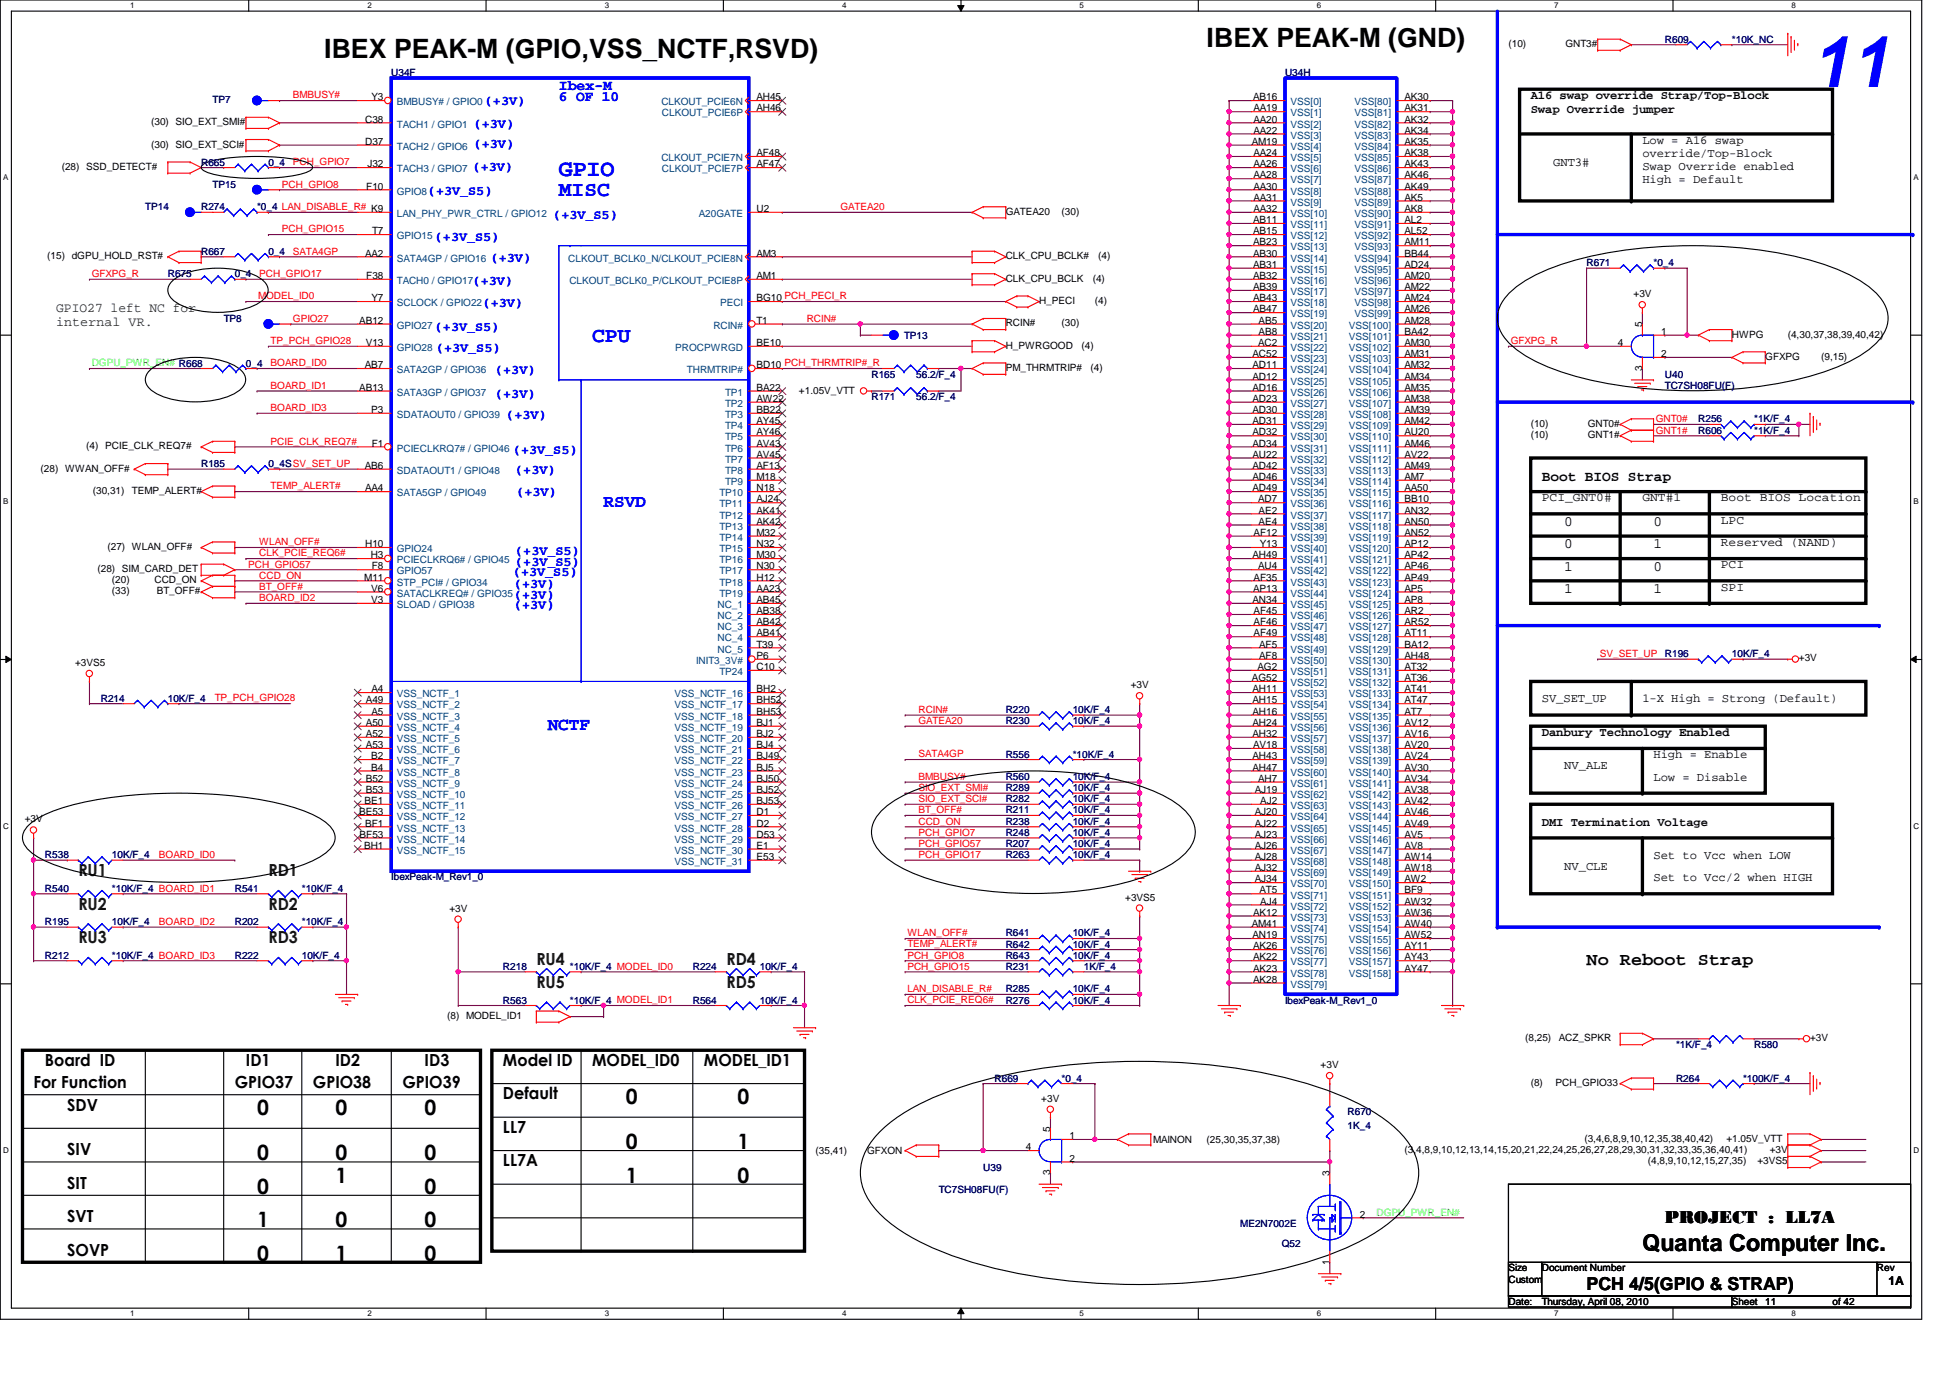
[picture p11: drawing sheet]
<svg xmlns="http://www.w3.org/2000/svg" width="297mm" height="210mm" viewBox="0 0 297 210" stroke-linecap="round" stroke-linejoin="round" font-family="sans-serif">
<defs><g id="words">
<text font-size="10.9" fill="#00f" x="275.7" y="13.3">11</text>
<g font-size="4.1">
<text x="49.4" y="8.8">IBEX PEAK-M (GPIO,VSS_NCTF,RSVD)</text>
<text x="183.8" y="7.2">IBEX PEAK-M (GND)</text>
</g>
<text font-size="3.6" fill="#00f" x="85.1" y="26.8">GPIO</text>
<text font-size="3.6" x="250.2" y="190.5">Quanta Computer Inc.</text>
<g font-size="3.2" fill="#00f">
<text x="85.1" y="29.9">MISC</text>
<text x="90.2" y="52">CPU</text>
</g>
<g font-size="3.2">
<text x="39.2" y="169.9">0</text>
<text x="51.1" y="169.9">0</text>
<text x="64.7" y="169.9">0</text>
<text x="95.3" y="168.2">0</text>
<text x="112.3" y="168.2">0</text>
<text x="39.2" y="176.7">0</text>
<text x="51.1" y="176.7">0</text>
<text x="64.7" y="176.7">0</text>
<text x="95.3" y="175">0</text>
<text x="112.3" y="175">1</text>
<text x="39.2" y="181.8">0</text>
<text x="51.1" y="180.1">1</text>
<text x="64.7" y="181.8">0</text>
<text x="95.3" y="180.1">1</text>
<text x="112.3" y="180.1">0</text>
<text x="39.2" y="186.9">1</text>
<text x="51.1" y="186.9">0</text>
<text x="64.7" y="186.9">0</text>
<text x="39.2" y="192">0</text>
<text x="51.1" y="192">1</text>
<text x="64.7" y="192">0</text>
</g>
<g font-size="2.7" fill="#00f">
<text x="91.9" y="77.2">RSVD</text>
<text x="83.4" y="111.2">NCTF</text>
</g>
<g font-size="2.7">
<text x="241.7" y="146.9">No Reboot Strap</text>
<text x="253.6" y="186.3">PROJECT : LL7A</text>
<text x="241.7" y="196.6">PCH 4/5(GPIO &amp; STRAP)</text>
</g>
<g font-size="2.5" fill="#004000">
<text x="11.9" y="133.4">RU1</text>
<text x="40.9" y="133.4">RD1</text>
<text x="11.9" y="138.6">RU2</text>
<text x="11.9" y="143.6">RU3</text>
<text x="40.9" y="138.6">RD2</text>
<text x="40.9" y="143.6">RD3</text>
<text x="81.7" y="147.1">RU4</text>
<text x="110.7" y="147.1">RD4</text>
<text x="81.7" y="150.5">RU5</text>
<text x="110.7" y="150.5">RD5</text>
</g>
<g font-size="2.5">
<text x="5.1" y="165.8">For Function</text>
<text x="6.9" y="162.4">Board ID</text>
<text x="35.8" y="165.8">GPIO37</text>
<text x="37.5" y="162.4">ID1</text>
<text x="47.7" y="165.8">GPIO38</text>
<text x="51.1" y="162.4">ID2</text>
<text x="61.3" y="165.8">GPIO39</text>
<text x="64.7" y="162.4">ID3</text>
<text x="76.6" y="162.4">Model ID</text>
<text x="76.6" y="167.5">Default</text>
<text x="90.2" y="162.4">MODEL_ID0</text>
<text x="107.2" y="162.4">MODEL_ID1</text>
<text x="10.2" y="169.2">SDV</text>
<text x="76.6" y="172.6">LL7</text>
<text x="10.2" y="176">SIV</text>
<text x="76.6" y="177.7">LL7A</text>
<text x="10.2" y="181.1">SIT</text>
<text x="10.2" y="186.2">SVT</text>
<text x="10.2" y="191.3">SOVP</text>
</g>
<g font-size="2.2" fill="#00f">
<text x="85.1" y="13.7">Ibex-M</text>
<text x="85.1" y="15.4">6 OF 10</text>
</g>
<g font-size="2.2">
<text x="234.9" y="73.3">Boot BIOS Strap</text>
<text x="238.3" y="83.5">0</text>
<text x="238.3" y="80.1">0</text>
<text x="251.9" y="83.5">1</text>
<text x="251.9" y="80.1">0</text>
<text x="238.3" y="86.9">1</text>
<text x="251.9" y="86.9">0</text>
<text x="238.3" y="90.3">1</text>
<text x="251.9" y="90.3">1</text>
</g>
<g font-size="2" fill="#00f">
<text x="73.9" y="16">(+3V)</text>
<text x="72.2" y="19.6">(+3V)</text>
<text x="72.2" y="22.6">(+3V)</text>
<text x="65.2" y="29.8">(+3V_S5)</text>
<text x="72" y="26">(+3V)</text>
<text x="84.3" y="33.4">(+3V_S5)</text>
<text x="66.2" y="36.7">(+3V_S5)</text>
<text x="74.8" y="40">(+3V)</text>
<text x="72" y="43.4">(+3V)</text>
<text x="73.5" y="46.8">(+3V)</text>
<text x="66.2" y="50.4">(+3V_S5)</text>
<text x="66.4" y="53.6">(+3V_S5)</text>
<text x="75.4" y="57">(+3V)</text>
<text x="75.4" y="60.6">(+3V)</text>
<text x="77.1" y="63.8">(+3V)</text>
<text x="78.1" y="69.1">(+3V_S5)</text>
<text x="78.5" y="72.1">(+3V)</text>
<text x="78.7" y="75.5">(+3V)</text>
<text x="78.1" y="87.8">(+3V_S5)</text>
<text x="78.3" y="89.5">(+3V)</text>
<text x="78.5" y="86.3">(+3V_S5)</text>
<text x="78.5" y="84.6">(+3V_S5)</text>
<text x="78.3" y="91.2">(+3V)</text>
<text x="78.3" y="92.8">(+3V)</text>
</g>
<g font-size="2" fill="#008000">
<text x="8.5" y="47.5">GPIO27 left NC for</text>
<text x="8.5" y="49.6">internal VR.</text>
</g>
<g font-size="1.9">
<text x="233.2" y="15.2">A16 swap override Strap/Top-Block</text>
<text x="233.2" y="17.3">Swap Override jumper</text>
<text x="250.2" y="21.9">Low = A16 swap</text>
<text x="250.2" y="23.9">override/Top-Block</text>
<text x="236.6" y="25.3">GNT3#</text>
<text x="250.2" y="25.9">Swap Override enabled</text>
<text x="250.2" y="27.9">High = Default</text>
<text x="234.9" y="76.4">PCI_GNT0#</text>
<text x="250.2" y="76.4">GNT#1</text>
<text x="262.1" y="76.4">Boot BIOS Location</text>
<text x="262.1" y="79.8">LPC</text>
<text x="262.1" y="83.1">Reserved (NAND)</text>
<text x="262.1" y="86.6">PCI</text>
<text x="262.1" y="90">SPI</text>
<text x="234.9" y="107">SV_SET_UP</text>
<text x="250.2" y="107">1-X High = Strong (Default)</text>
<text x="234.9" y="112.2">Danbury Technology Enabled</text>
<text x="238.3" y="117.2">NV_ALE</text>
<text x="251.9" y="115.5">High = Enable</text>
<text x="251.9" y="118.9">Low = Disable</text>
<text x="234.9" y="125.8">DMI Termination Voltage</text>
<text x="251.9" y="130.8">Set to Vcc when LOW</text>
<text x="238.3" y="132.5">NV_CLE</text>
<text x="251.9" y="134.2">Set to Vcc/2 when HIGH</text>
<text x="287.7" y="195.7">1A</text>
</g>
<g font-size="1.5" fill="#000080">
<text x="59.6" y="11.6">U34F</text>
<text x="195.7" y="11.6">U34H</text>
<text x="253.6" y="6.5">R609</text>
<text x="263.8" y="6.5">*10K_NC</text>
<text x="32.4" y="15.7">TP7</text>
<text x="30.6" y="25.2">R665</text>
<text x="32.4" y="28.6">TP15</text>
<text x="40.9" y="25.2">0_4</text>
<text x="22.1" y="32">TP14</text>
<text x="30.6" y="32">R274</text>
<text x="39.2" y="32">*0_4 LAN_DISABLE_R# K9</text>
<text x="30.6" y="38.8">R667</text>
<text x="40.9" y="38.8">0_4</text>
<text x="241.7" y="40.5">R671</text>
<text x="251.9" y="40.5">*0_4</text>
<text x="25.6" y="42.2">R675</text>
<text x="35.8" y="42.2">0_4</text>
<text x="34.1" y="49">TP8</text>
<text x="137.7" y="51.6">TP13</text>
<text x="37.5" y="55.8">0_4</text>
<text x="132.8" y="57.5">R165</text>
<text x="139.6" y="57.5">56.2/F_4</text>
<text x="253.6" y="57.5">U40</text>
<text x="253.6" y="59.3">TC7SH08FU(F)</text>
<text x="132.8" y="61">R171</text>
<text x="139.6" y="61">56.2/F_4</text>
<text x="258.7" y="64.3">R256</text>
<text x="267.2" y="64.3">*1K/F_4</text>
<text x="30.6" y="71.2">R185</text>
<text x="40.9" y="71.2">0_4SSV_SET_UP</text>
<text x="258.7" y="66">R606</text>
<text x="267.2" y="66">*1K/F_4</text>
<text x="253.6" y="100.1">R196</text>
<text x="263.8" y="100.1">10K/F_4</text>
<text x="15.4" y="106.9">R214</text>
<text x="25.6" y="106.9">10K/F_4</text>
<text x="153.2" y="108.6">R220</text>
<text x="153.2" y="110.3">R230</text>
<text x="163.4" y="108.6">10K/F_4</text>
<text x="163.4" y="110.3">10K/F_4</text>
<text x="153.2" y="118.8">R560</text>
<text x="153.2" y="115.4">R556</text>
<text x="163.4" y="118.8">10K/F_4</text>
<text x="163.4" y="115.4">*10K/F_4</text>
<text x="153.2" y="122.2">R282</text>
<text x="153.2" y="123.9">R211</text>
<text x="153.2" y="125.6">R238</text>
<text x="153.2" y="120.5">R289</text>
<text x="163.4" y="122.2">10K/F_4</text>
<text x="163.4" y="123.9">10K/F_4</text>
<text x="163.4" y="125.6">10K/F_4</text>
<text x="163.4" y="120.5">10K/F_4</text>
<text x="6.9" y="130.7">R538</text>
<text x="17.1" y="130.7">10K/F_4</text>
<text x="153.2" y="130.7">R263</text>
<text x="153.2" y="127.3">R248</text>
<text x="153.2" y="129">R207</text>
<text x="163.4" y="130.7">10K/F_4</text>
<text x="163.4" y="127.3">10K/F_4</text>
<text x="163.4" y="129">10K/F_4</text>
<text x="6.9" y="135.8">R540</text>
<text x="17.1" y="135.8">*10K/F_4 BOARD_ID1</text>
<text x="35.8" y="135.8">R541</text>
<text x="46" y="135.8">*10K/F_4</text>
<text x="59.6" y="134.1">IbexPeak-M_Rev1_0</text>
<text x="6.9" y="140.9">R195</text>
<text x="17.1" y="140.9">10K/F_4</text>
<text x="35.8" y="140.9">R202</text>
<text x="46" y="140.9">*10K/F_4</text>
<text x="153.2" y="142.6">R641</text>
<text x="163.4" y="142.6">10K/F_4</text>
<text x="6.9" y="146">R212</text>
<text x="17.1" y="146">*10K/F_4 BOARD_ID3</text>
<text x="35.8" y="146">R222</text>
<text x="46" y="146">10K/F_4</text>
<text x="76.6" y="147.7">R218</text>
<text x="86.8" y="147.7">*10K/F_4 MODEL_ID0</text>
<text x="105.5" y="147.7">R224</text>
<text x="115.7" y="147.7">10K/F_4</text>
<text x="153.2" y="144.4">R642</text>
<text x="153.2" y="146">R643</text>
<text x="153.2" y="147.7">R231</text>
<text x="163.4" y="144.4">10K/F_4</text>
<text x="163.4" y="146">10K/F_4</text>
<text x="165.1" y="147.7">1K/F_4</text>
<text x="76.6" y="152.9">R563</text>
<text x="86.8" y="152.9">*10K/F_4 MODEL_ID1</text>
<text x="105.5" y="152.9">R564</text>
<text x="115.7" y="152.9">10K/F_4</text>
<text x="153.2" y="151.1">R285</text>
<text x="153.2" y="152.9">R276</text>
<text x="163.4" y="151.1">10K/F_4</text>
<text x="163.4" y="152.9">10K/F_4</text>
<text x="195.7" y="152.9">IbexPeak-M_Rev1_0</text>
<text x="255.3" y="159.6">*1K/F_4</text>
<text x="267.2" y="159.6">R580</text>
<text x="151.5" y="164.8">R669</text>
<text x="161.7" y="164.8">*0_4</text>
<text x="255.3" y="164.8">R264</text>
<text x="265.5" y="164.8">*100K/F_4</text>
<text x="205.3" y="169.9">R670</text>
<text x="205.3" y="171.9">1K_4</text>
<text x="149.8" y="178.4">U39</text>
<text x="143" y="181.8">TC7SH08FU(F)</text>
<text x="188.9" y="186.9">ME2N7002E</text>
<text x="195.2" y="189.9">Q52</text>
</g>
<g font-size="1.5">
<text x="229.8" y="7.2">(10)</text>
<text x="238.5" y="7.2">GNT3#</text>
<text x="56.6" y="15.3">Y3</text>
<text x="115.2" y="15.3">AH45</text>
<text x="115.2" y="17">AH46</text>
<text x="190.9" y="15.3">AB16</text>
<text x="190.9" y="17">AA19</text>
<text x="213.9" y="15.3">AK30</text>
<text x="213.9" y="17">AK31</text>
<text x="23" y="19.1">(30) SIO_EXT_SMI#</text>
<text x="23" y="22.5">(30) SIO_EXT_SCI#</text>
<text x="55.6" y="22.1">D37</text>
<text x="55.6" y="18.7">C38</text>
<text x="115.2" y="23.8">AF48</text>
<text x="190.7" y="22.1">AM19</text>
<text x="190.9" y="18.7">AA20</text>
<text x="190.9" y="20.4">AA22</text>
<text x="190.9" y="23.8">AA24</text>
<text x="213.9" y="18.7">AK32</text>
<text x="213.9" y="20.4">AK34</text>
<text x="213.9" y="22.1">AK35</text>
<text x="213.9" y="23.8">AK38</text>
<text x="9.4" y="25.9">(28) SSD_DETECT#</text>
<text x="55.8" y="28.9">F10</text>
<text x="56" y="25.5">J32</text>
<text x="115.2" y="25.5">AF47</text>
<text x="190.9" y="25.5">AA26</text>
<text x="190.9" y="27.2">AA28</text>
<text x="190.9" y="28.9">AA30</text>
<text x="213.9" y="25.5">AK43</text>
<text x="213.9" y="27.2">AK46</text>
<text x="213.9" y="28.9">AK49</text>
<text x="56.7" y="35.7">T7</text>
<text x="115.2" y="32.3">U2</text>
<text x="153.2" y="32.7">GATEA20</text>
<text x="161.7" y="32.7">(30)</text>
<text x="190.9" y="34">AB11</text>
<text x="190.9" y="35.7">AB15</text>
<text x="190.9" y="30.6">AA31</text>
<text x="190.9" y="32.3">AA32</text>
<text x="213.9" y="30.6">AK5</text>
<text x="213.9" y="32.3">AK8</text>
<text x="213.9" y="34">AL2</text>
<text x="213.9" y="35.7">AL52</text>
<text x="7.2" y="39.5">(15) dGPU_HOLD_RST#</text>
<text x="55.6" y="39.1">AA2</text>
<text x="115.2" y="39.1">AM3</text>
<text x="153.2" y="39.5">CLK_CPU_BCLK#</text>
<text x="167.3" y="39.5">(4)</text>
<text x="190.9" y="37.4">AB23</text>
<text x="190.9" y="39.1">AB30</text>
<text x="190.9" y="40.8">AB31</text>
<text x="213.9" y="37.4">AM11</text>
<text x="213.9" y="40.8">AD24</text>
<text x="213.9" y="39.1">BB44</text>
<text x="55.8" y="42.5">F38</text>
<text x="56.6" y="45.9">Y7</text>
<text x="115.2" y="45.9">BG10 PCH_PECI_R</text>
<text x="115.2" y="42.5">AM1</text>
<text x="153.2" y="42.9">CLK_CPU_BCLK</text>
<text x="158.3" y="46.3">H_PECI</text>
<text x="166.5" y="42.9">(4)</text>
<text x="166.8" y="46.3">(4)</text>
<text x="190.9" y="42.5">AB32</text>
<text x="190.9" y="44.2">AB39</text>
<text x="190.9" y="45.9">AB43</text>
<text x="190.9" y="47.6">AB47</text>
<text x="213.9" y="42.5">AM20</text>
<text x="213.9" y="44.2">AM22</text>
<text x="213.9" y="45.9">AM24</text>
<text x="213.9" y="47.6">AM26</text>
<text x="248.8" y="45.3">+3V</text>
<text x="54.7" y="49.3">AB12</text>
<text x="55.7" y="52.7">V13</text>
<text x="115.2" y="52.7">BE10</text>
<text x="115.2" y="49.3">T1</text>
<text x="153.2" y="53.1">H_PWRGOOD</text>
<text x="153.2" y="49.7">RCIN#</text>
<text x="161.7" y="49.7">(30)</text>
<text x="164.8" y="53.1">(4)</text>
<text x="191.6" y="52.7">AC2</text>
<text x="191.7" y="49.3">AB5</text>
<text x="191.7" y="51">AB8</text>
<text x="213.9" y="49.3">AM28</text>
<text x="213.9" y="52.7">AM30</text>
<text x="213.9" y="51">BA42</text>
<text x="246.5" y="52.7">4</text>
<text x="250.1" y="49.9" transform="rotate(-90 250.1 49.9)">5</text>
<text x="253.1" y="51">1</text>
<text x="263.8" y="51.4">HWPG</text>
<text x="272.3" y="51.4">(4,30,37,38,39,40,42)</text>
<text x="54.7" y="59.5">AB13</text>
<text x="55.6" y="56.1">AB7</text>
<text x="115.2" y="56.1">BD10 PCH_THRMTRIP#_R</text>
<text x="115.2" y="59.5">BA22</text>
<text x="121.7" y="59.9">+1.05V_VTT</text>
<text x="153.2" y="56.5">PM_THRMTRIP#</text>
<text x="166.1" y="56.5">(4)</text>
<text x="190.8" y="54.4">AC52</text>
<text x="190.8" y="56.1">AD11</text>
<text x="190.8" y="57.8">AD12</text>
<text x="190.8" y="59.5">AD16</text>
<text x="213.9" y="54.4">AM31</text>
<text x="213.9" y="56.1">AM32</text>
<text x="213.9" y="57.8">AM34</text>
<text x="213.9" y="59.5">AM35</text>
<text x="250.1" y="56.5" transform="rotate(-90 250.1 56.5)">3</text>
<text x="253.1" y="54.4">2</text>
<text x="268.9" y="54.8">GFXPG</text>
<text x="277.4" y="54.8">(9,15)</text>
<text x="56.6" y="62.9">P3</text>
<text x="115.2" y="64.6">AY45</text>
<text x="115.2" y="62.9">BB22</text>
<text x="115.2" y="61.2">AW22</text>
<text x="190.8" y="61.2">AD23</text>
<text x="190.8" y="62.9">AD30</text>
<text x="190.8" y="64.6">AD31</text>
<text x="213.9" y="61.2">AM38</text>
<text x="213.9" y="62.9">AM39</text>
<text x="213.9" y="64.6">AM42</text>
<text x="233.2" y="65">(10)</text>
<text x="241.8" y="65">GNT0#</text>
<text x="6.2" y="71.8">(28) WWAN_OFF#</text>
<text x="13.1" y="68.5">(4) PCIE_CLK_REQ7#</text>
<text x="55.6" y="71.4">AB6</text>
<text x="56.6" y="68">F1</text>
<text x="115.2" y="66.3">AY46</text>
<text x="115.2" y="68">AV43</text>
<text x="115.2" y="69.7">AV45</text>
<text x="115.2" y="71.4">AF13</text>
<text x="190.8" y="66.3">AD32</text>
<text x="190.8" y="68">AD34</text>
<text x="190.8" y="71.4">AD42</text>
<text x="190.8" y="69.7">AU22</text>
<text x="213.9" y="66.3">AU20</text>
<text x="213.9" y="68">AM46</text>
<text x="213.9" y="69.7">AV22</text>
<text x="213.9" y="71.4">AM49</text>
<text x="233.2" y="66.7">(10)</text>
<text x="241.8" y="66.7">GNT1#</text>
<text x="14.1" y="75.2">(30,31)</text>
<text x="20.1" y="75.2">TEMP_ALERT#</text>
<text x="55.6" y="74.8">AA4</text>
<text x="115.2" y="73.1">M18</text>
<text x="115.2" y="74.8">N18</text>
<text x="115.2" y="76.5">AJ24</text>
<text x="190.8" y="73.1">AD46</text>
<text x="190.8" y="74.8">AD49</text>
<text x="191.6" y="76.5">AD7</text>
<text x="213.9" y="73.1">AM7</text>
<text x="213.9" y="76.5">BB10</text>
<text x="213.9" y="74.8">AA50</text>
<text x="16.4" y="83.7">(27) WLAN_OFF#</text>
<text x="55.6" y="83.4">H10</text>
<text x="115.2" y="78.2">AK41</text>
<text x="115.2" y="79.9">AK42</text>
<text x="115.2" y="81.6">M32</text>
<text x="115.2" y="83.4">N32</text>
<text x="191" y="81.6">AF12</text>
<text x="191.7" y="78.2">AE2</text>
<text x="191.7" y="79.9">AE4</text>
<text x="191.9" y="83.4">Y13</text>
<text x="213.9" y="78.2">AN32</text>
<text x="213.9" y="79.9">AN50</text>
<text x="213.9" y="81.6">AN52</text>
<text x="213.9" y="83.4">AP12</text>
<text x="14.9" y="87.2">(28) SIM_CARD_DET</text>
<text x="17.1" y="88.9">(20)</text>
<text x="23.5" y="88.9">CCD_ON</text>
<text x="55.5" y="88.4">M11</text>
<text x="56.5" y="85">H3</text>
<text x="56.6" y="86.7">F8</text>
<text x="115.2" y="85">M30</text>
<text x="115.2" y="86.7">N30</text>
<text x="115.2" y="88.4">H12</text>
<text x="190.8" y="85">AH49</text>
<text x="191" y="88.4">AF35</text>
<text x="191.6" y="86.7">AU4</text>
<text x="213.9" y="85">AP42</text>
<text x="213.9" y="86.7">AP46</text>
<text x="213.9" y="88.4">AP49</text>
<text x="17.1" y="90.6">(33)</text>
<text x="23.9" y="90.6">BT_OFF#</text>
<text x="56.6" y="91.9">V3</text>
<text x="56.6" y="90.1">V6</text>
<text x="115.2" y="91.9">AB45</text>
<text x="115.2" y="93.6">AB38</text>
<text x="115.2" y="95.2">AB42</text>
<text x="115.2" y="90.1">AA23</text>
<text x="190.8" y="91.9">AN34</text>
<text x="190.9" y="90.1">AP13</text>
<text x="191" y="93.6">AF45</text>
<text x="191" y="95.2">AF46</text>
<text x="213.9" y="90.1">AP5</text>
<text x="213.9" y="91.9">AP8</text>
<text x="213.9" y="93.6">AR2</text>
<text x="213.9" y="95.2">AR52</text>
<text x="11.4" y="101.5">+3VS5</text>
<text x="115.2" y="96.9">AB41</text>
<text x="115.2" y="98.6">T39</text>
<text x="115.2" y="100.4">P6</text>
<text x="191" y="96.9">AF49</text>
<text x="191.8" y="98.6">AF5</text>
<text x="191.8" y="100.4">AF8</text>
<text x="213.9" y="96.9">AT11</text>
<text x="213.9" y="98.6">BA12</text>
<text x="213.9" y="100.4">AH48</text>
<text x="274" y="100.8">+3V</text>
<text x="55.7" y="107.1">A49</text>
<text x="56.6" y="105.5">A4</text>
<text x="115.2" y="105.5">BH2</text>
<text x="115.2" y="107.1">BH52</text>
<text x="115.2" y="102.1">C10</text>
<text x="172.3" y="104.9">+3V</text>
<text x="190.7" y="103.8">AG52</text>
<text x="190.8" y="105.5">AH11</text>
<text x="190.8" y="107.1">AH15</text>
<text x="191.6" y="102.1">AG2</text>
<text x="213.9" y="102.1">AT32</text>
<text x="213.9" y="103.8">AT36</text>
<text x="213.9" y="105.5">AT41</text>
<text x="213.9" y="107.1">AT47</text>
<text x="55.7" y="110.6">A50</text>
<text x="55.7" y="112.3">A52</text>
<text x="55.7" y="114">A53</text>
<text x="56.6" y="108.9">A5</text>
<text x="115.2" y="108.9">BH53</text>
<text x="115.2" y="110.6">BJ1</text>
<text x="115.2" y="112.3">BJ2</text>
<text x="115.2" y="114">BJ4</text>
<text x="190.8" y="108.9">AH16</text>
<text x="190.8" y="110.6">AH24</text>
<text x="190.8" y="112.3">AH32</text>
<text x="190.9" y="114">AV18</text>
<text x="213.9" y="108.9">AT7</text>
<text x="213.9" y="110.6">AV12</text>
<text x="213.9" y="112.3">AV16</text>
<text x="213.9" y="114">AV20</text>
<text x="55.7" y="119.1">B52</text>
<text x="56.6" y="115.7">B2</text>
<text x="56.6" y="117.4">B4</text>
<text x="115.2" y="115.7">BJ49</text>
<text x="115.2" y="117.4">BJ5</text>
<text x="115.2" y="119.1">BJ50</text>
<text x="190.8" y="115.7">AH43</text>
<text x="190.8" y="117.4">AH47</text>
<text x="191.6" y="119.1">AH7</text>
<text x="213.9" y="115.7">AV24</text>
<text x="213.9" y="117.4">AV30</text>
<text x="213.9" y="119.1">AV34</text>
<text x="3.8" y="125.3">+3V</text>
<text x="54.7" y="124.2">BE53</text>
<text x="55.5" y="122.5">BE1</text>
<text x="55.6" y="125.9">BF1</text>
<text x="55.7" y="120.8">B53</text>
<text x="115.2" y="120.8">BJ52</text>
<text x="115.2" y="122.5">BJ53</text>
<text x="115.2" y="124.2">D1</text>
<text x="115.2" y="125.9">D2</text>
<text x="191.1" y="120.8">AJ19</text>
<text x="191.1" y="124.2">AJ20</text>
<text x="191.1" y="125.9">AJ22</text>
<text x="192" y="122.5">AJ2</text>
<text x="213.9" y="120.8">AV38</text>
<text x="213.9" y="122.5">AV42</text>
<text x="213.9" y="124.2">AV46</text>
<text x="213.9" y="125.9">AV49</text>
<text x="54.8" y="127.6">BF53</text>
<text x="55.5" y="129.3">BH1</text>
<text x="115.2" y="127.6">D53</text>
<text x="115.2" y="129.3">E1</text>
<text x="115.2" y="131">E53</text>
<text x="191.1" y="127.6">AJ23</text>
<text x="191.1" y="129.3">AJ26</text>
<text x="191.1" y="131">AJ28</text>
<text x="213.9" y="127.6">AV5</text>
<text x="213.9" y="129.3">AV8</text>
<text x="213.9" y="131">AW14</text>
<text x="171.4" y="137.2">+3VS5</text>
<text x="191.1" y="132.7">AJ32</text>
<text x="191.1" y="134.4">AJ34</text>
<text x="191.9" y="136.1">AT5</text>
<text x="192" y="137.8">AJ4</text>
<text x="213.9" y="132.7">AW18</text>
<text x="213.9" y="134.4">AW2</text>
<text x="213.9" y="136.1">BF9</text>
<text x="213.9" y="137.8">AW32</text>
<text x="68.4" y="138.9">+3V</text>
<text x="190.7" y="141.2">AM41</text>
<text x="190.8" y="142.9">AN19</text>
<text x="190.9" y="139.5">AK12</text>
<text x="213.9" y="139.5">AW36</text>
<text x="213.9" y="141.2">AW40</text>
<text x="213.9" y="142.9">AW52</text>
<text x="190.9" y="144.6">AK26</text>
<text x="190.9" y="146.3">AK22</text>
<text x="190.9" y="148">AK23</text>
<text x="190.9" y="149.7">AK28</text>
<text x="213.9" y="144.6">AY11</text>
<text x="213.9" y="146.3">AY43</text>
<text x="213.9" y="148">AY47</text>
<text x="68.1" y="155.2">(8) MODEL_ID1</text>
<text x="232.3" y="158.6">(8,25)</text>
<text x="237.4" y="158.6">ACZ_SPKR</text>
<text x="275.7" y="158.6">+3V</text>
<text x="158.6" y="167.8">+3V</text>
<text x="201.2" y="162.7">+3V</text>
<text x="233.2" y="165.4">(8)</text>
<text x="236.9" y="165.4">PCH_GPIO33</text>
<text x="160" y="172.4" transform="rotate(-90 160 172.4)">5</text>
<text x="162.9" y="173.5">1</text>
<text x="241.3" y="173.9">(3,4,6,8,9,10,12,35,38,40,42)</text>
<text x="263" y="173.9">+1.05V_VTT</text>
<text x="124.2" y="175.8">(35,41)</text>
<text x="132.1" y="175.8">GFXON</text>
<text x="156.2" y="175.2">4</text>
<text x="160" y="179" transform="rotate(-90 160 179)">3</text>
<text x="162.9" y="177">2</text>
<text x="175.6" y="174.1">MAINON</text>
<text x="183.8" y="174.1">(25,30,35,37,38)</text>
<text x="202.5" y="179.2" transform="rotate(-90 202.5 179.2)">3</text>
<text x="213.9" y="175.6">(3,4,8,9,10,12,13,14,15,20,21,22,24,25,26,27,28,29,30,31,32,33,35,36,40,41)</text>
<text x="251" y="177.3">(4,8,9,10,12,15,27,35)</text>
<text x="267.7" y="177.3">+3VS5</text>
<text x="269.6" y="175.6">+3V</text>
<text x="207.1" y="185.5">2</text>
<text x="202.5" y="192.6" transform="rotate(-90 202.5 192.6)">1</text>
<text x="229.8" y="193.7">Size</text>
<text x="229.8" y="195.4">Custom</text>
<text x="234.9" y="193.7">Document Number</text>
<text x="285.9" y="193.7">Rev</text>
<text x="229.8" y="198.8">Date:</text>
<text x="234.9" y="198.8">Thursday, April 08, 2010</text>
<text x="263.8" y="198.8">Sheet</text>
<text x="268.9" y="198.8">11</text>
<text x="279.1" y="198.8">of 42</text>
</g>
<g font-size="1.5" fill="#f00">
<text x="44.6" y="15">BMBUSY#</text>
<text x="42.9" y="28.6">PCH_GPIO8</text>
<text x="44.6" y="25.2">PCH_GPIO7</text>
<text x="42.9" y="35.4">PCH_GPIO15</text>
<text x="128" y="32">GATEA20</text>
<text x="44.6" y="38.8">SATA4GP</text>
<text x="14" y="42.2">GFXPG_R</text>
<text x="39.3" y="45.6">MODEL_ID0</text>
<text x="39.5" y="42.2">PCH_GPIO17</text>
<text x="41.2" y="52.4">TP_PCH_GPIO28</text>
<text x="44.6" y="49">GPIO27</text>
<text x="122.9" y="49">RCIN#</text>
<text x="230.1" y="52.4">GFXPG_R</text>
<text x="41.2" y="55.8">BOARD_ID0</text>
<text x="41.2" y="59.2">BOARD_ID1</text>
<text x="41.2" y="62.6">BOARD_ID3</text>
<text x="252.2" y="64.3">GNT0#</text>
<text x="41.2" y="67.7">PCIE_CLK_REQ7#</text>
<text x="252.2" y="66">GNT1#</text>
<text x="41.2" y="74.5">TEMP_ALERT#</text>
<text x="39.5" y="83.1">WLAN_OFF#</text>
<text x="37.8" y="86.4">PCH_GPIO57</text>
<text x="39.5" y="84.8">CLK_PCIE_REQ6#</text>
<text x="39.5" y="88.1">CCD_ON</text>
<text x="39.5" y="89.8">BT_OFF#</text>
<text x="39.5" y="91.6">BOARD_ID2</text>
<text x="243.7" y="100.1">SV_SET_UP</text>
<text x="32.7" y="106.8">TP_PCH_GPIO28</text>
<text x="139.9" y="110.3">GATEA20</text>
<text x="139.9" y="108.6">RCIN#</text>
<text x="139.9" y="118.8">BMBUSY#</text>
<text x="139.9" y="115.4">SATA4GP</text>
<text x="139.9" y="120.5">SIO_EXT_SMI#</text>
<text x="139.9" y="122.2">SIO_EXT_SCI#</text>
<text x="139.9" y="123.9">BT_OFF#</text>
<text x="139.9" y="125.6">CCD_ON</text>
<text x="24.2" y="130.7">BOARD_ID0</text>
<text x="139.9" y="130.7">PCH_GPIO17</text>
<text x="139.9" y="127.3">PCH_GPIO7</text>
<text x="139.9" y="129">PCH_GPIO57</text>
<text x="24.2" y="140.9">BOARD_ID2</text>
<text x="138.2" y="142.6">WLAN_OFF#</text>
<text x="138.2" y="147.7">PCH_GPIO15</text>
<text x="138.2" y="146">PCH_GPIO8</text>
<text x="138.2" y="144.3">TEMP_ALERT#</text>
<text x="138.2" y="151.1">LAN_DISABLE_R#</text>
<text x="138.2" y="152.8">CLK_PCIE_REQ6#</text>
</g>
<g font-size="1.5" fill="#004080">
<text x="60.4" y="16">BMBUSY# / GPIO0</text>
<text x="100.8" y="16">CLKOUT_PCIE6N</text>
<text x="100.8" y="17.7">CLKOUT_PCIE6P</text>
<text x="196.6" y="17.7">VSS[1]</text>
<text x="196.6" y="16">VSS[0]</text>
<text x="206.3" y="16">VSS[80]</text>
<text x="206.3" y="17.7">VSS[81]</text>
<text x="60.4" y="22.8">TACH2 / GPIO6</text>
<text x="60.4" y="19.4">TACH1 / GPIO1</text>
<text x="196.6" y="19.4">VSS[2]</text>
<text x="196.6" y="21.1">VSS[3]</text>
<text x="196.6" y="22.8">VSS[4]</text>
<text x="206.3" y="19.4">VSS[82]</text>
<text x="206.3" y="21.1">VSS[83]</text>
<text x="206.3" y="22.8">VSS[84]</text>
<text x="60.4" y="26.2">TACH3 / GPIO7</text>
<text x="60.4" y="29.6">GPIO8</text>
<text x="100.8" y="24.6">CLKOUT_PCIE7N</text>
<text x="100.8" y="26.2">CLKOUT_PCIE7P</text>
<text x="196.6" y="24.6">VSS[5]</text>
<text x="196.6" y="26.2">VSS[6]</text>
<text x="196.6" y="27.9">VSS[7]</text>
<text x="196.6" y="29.6">VSS[8]</text>
<text x="206.3" y="24.6">VSS[85]</text>
<text x="206.3" y="26.2">VSS[86]</text>
<text x="206.3" y="27.9">VSS[87]</text>
<text x="206.3" y="29.6">VSS[88]</text>
<text x="60.4" y="33.1">LAN_PHY_PWR_CTRL / GPIO12</text>
<text x="106.5" y="33.1">A20GATE</text>
<text x="196.6" y="31.3">VSS[9]</text>
<text x="196.6" y="33.1">VSS[10]</text>
<text x="196.6" y="34.8">VSS[11]</text>
<text x="206.3" y="31.3">VSS[89]</text>
<text x="206.3" y="33.1">VSS[90]</text>
<text x="206.3" y="34.8">VSS[91]</text>
<text x="60.4" y="36.4">GPIO15</text>
<text x="60.4" y="39.8">SATA4GP / GPIO16</text>
<text x="86.6" y="39.8">CLKOUT_BCLK0_N/CLKOUT_PCIE8N</text>
<text x="196.6" y="36.4">VSS[12]</text>
<text x="196.6" y="38.1">VSS[13]</text>
<text x="196.6" y="39.8">VSS[14]</text>
<text x="196.6" y="41.6">VSS[15]</text>
<text x="206.3" y="36.4">VSS[92]</text>
<text x="206.3" y="38.1">VSS[93]</text>
<text x="206.3" y="41.6">VSS[95]</text>
<text x="206.3" y="39.8">VSS[94]</text>
<text x="60.4" y="43.3">TACH0 / GPIO17</text>
<text x="60.4" y="46.7">SCLOCK / GPIO22</text>
<text x="86.7" y="43.3">CLKOUT_BCLK0_P/CLKOUT_PCIE8P</text>
<text x="109.7" y="46.7">PECI</text>
<text x="196.6" y="43.3">VSS[16]</text>
<text x="196.6" y="45">VSS[17]</text>
<text x="196.6" y="46.7">VSS[18]</text>
<text x="206.3" y="43.3">VSS[96]</text>
<text x="206.3" y="45">VSS[97]</text>
<text x="206.3" y="46.7">VSS[98]</text>
<text x="60.4" y="50.1">GPIO27</text>
<text x="60.4" y="53.5">GPIO28</text>
<text x="102.9" y="53.5">PROCPWRGD</text>
<text x="108.7" y="50.1">RCIN#</text>
<text x="196.6" y="48.3">VSS[19]</text>
<text x="196.6" y="50.1">VSS[20]</text>
<text x="196.6" y="51.8">VSS[21]</text>
<text x="196.6" y="53.5">VSS[22]</text>
<text x="205.5" y="50.1">VSS[100]</text>
<text x="205.5" y="53.5">VSS[102]</text>
<text x="205.5" y="51.8">VSS[101]</text>
<text x="206.3" y="48.3">VSS[99]</text>
<text x="60.4" y="56.9">SATA2GP / GPIO36</text>
<text x="104.6" y="56.9">THRMTRIP#</text>
<text x="196.6" y="55.2">VSS[23]</text>
<text x="196.6" y="56.9">VSS[24]</text>
<text x="196.6" y="58.6">VSS[25]</text>
<text x="205.5" y="55.2">VSS[103]</text>
<text x="205.5" y="56.9">VSS[104]</text>
<text x="205.5" y="58.6">VSS[105]</text>
<text x="60.4" y="60.3">SATA3GP / GPIO37</text>
<text x="60.4" y="63.7">SDATAOUT0 / GPIO39</text>
<text x="110.4" y="65.4">TP4</text>
<text x="110.4" y="63.7">TP3</text>
<text x="110.4" y="60.3">TP1</text>
<text x="110.4" y="62">TP2</text>
<text x="196.6" y="60.3">VSS[26]</text>
<text x="196.6" y="62">VSS[27]</text>
<text x="196.6" y="63.7">VSS[28]</text>
<text x="196.6" y="65.4">VSS[29]</text>
<text x="205.5" y="60.3">VSS[106]</text>
<text x="205.5" y="62">VSS[107]</text>
<text x="205.5" y="63.7">VSS[108]</text>
<text x="205.5" y="65.4">VSS[109]</text>
<text x="60.4" y="68.8">PCIECLKRQ7# / GPIO46</text>
<text x="110.4" y="67.1">TP5</text>
<text x="110.4" y="68.8">TP6</text>
<text x="110.4" y="70.5">TP7</text>
<text x="196.6" y="67.1">VSS[30]</text>
<text x="196.6" y="68.8">VSS[31]</text>
<text x="196.6" y="70.5">VSS[32]</text>
<text x="205.5" y="67.1">VSS[110]</text>
<text x="205.5" y="68.8">VSS[111]</text>
<text x="205.5" y="70.5">VSS[112]</text>
<text x="60.4" y="75.6">SATA5GP / GPIO49</text>
<text x="60.4" y="72.2">SDATAOUT1 / GPIO48</text>
<text x="109.6" y="75.6">TP10</text>
<text x="109.6" y="77.3">TP11</text>
<text x="110.4" y="73.9">TP9</text>
<text x="110.4" y="72.2">TP8</text>
<text x="196.6" y="72.2">VSS[33]</text>
<text x="196.6" y="73.9">VSS[34]</text>
<text x="196.6" y="75.6">VSS[35]</text>
<text x="196.6" y="77.3">VSS[36]</text>
<text x="205.5" y="72.2">VSS[113]</text>
<text x="205.5" y="73.9">VSS[114]</text>
<text x="205.5" y="77.3">VSS[116]</text>
<text x="205.5" y="75.6">VSS[115]</text>
<text x="109.6" y="79">TP12</text>
<text x="109.6" y="80.7">TP13</text>
<text x="109.6" y="82.4">TP14</text>
<text x="196.6" y="79">VSS[37]</text>
<text x="196.6" y="80.7">VSS[38]</text>
<text x="196.6" y="82.4">VSS[39]</text>
<text x="205.5" y="79">VSS[117]</text>
<text x="205.5" y="80.7">VSS[118]</text>
<text x="205.5" y="82.4">VSS[119]</text>
<text x="60.4" y="84.1">GPIO24</text>
<text x="60.4" y="87.5">GPIO57</text>
<text x="60.4" y="85.8">PCIECLKRQ6# / GPIO45</text>
<text x="60.4" y="89.2">STP_PCI# / GPIO34</text>
<text x="109.6" y="85.8">TP16</text>
<text x="109.6" y="87.5">TP17</text>
<text x="109.6" y="84.1">TP15</text>
<text x="109.6" y="89.2">TP18</text>
<text x="196.6" y="89.2">VSS[43]</text>
<text x="196.6" y="84.1">VSS[40]</text>
<text x="196.6" y="87.5">VSS[42]</text>
<text x="196.6" y="85.8">VSS[41]</text>
<text x="205.5" y="84.1">VSS[120]</text>
<text x="205.5" y="85.8">VSS[121]</text>
<text x="205.5" y="87.5">VSS[122]</text>
<text x="205.5" y="89.2">VSS[123]</text>
<text x="60.4" y="92.6">SLOAD / GPIO38</text>
<text x="60.4" y="90.9">SATACLKREQ# / GPIO35</text>
<text x="109.3" y="92.6">NC_1</text>
<text x="109.3" y="94.3">NC_2</text>
<text x="109.6" y="90.9">TP19</text>
<text x="196.6" y="90.9">VSS[44]</text>
<text x="196.6" y="94.3">VSS[46]</text>
<text x="196.6" y="92.6">VSS[45]</text>
<text x="205.5" y="90.9">VSS[124]</text>
<text x="205.5" y="92.6">VSS[125]</text>
<text x="205.5" y="94.3">VSS[126]</text>
<text x="106" y="101.1">INIT3_3V#</text>
<text x="109.3" y="96">NC_3</text>
<text x="109.3" y="97.7">NC_4</text>
<text x="109.3" y="99.4">NC_5</text>
<text x="196.6" y="96">VSS[47]</text>
<text x="196.6" y="97.7">VSS[48]</text>
<text x="196.6" y="99.4">VSS[49]</text>
<text x="196.6" y="101.1">VSS[50]</text>
<text x="205.5" y="96">VSS[127]</text>
<text x="205.5" y="97.7">VSS[128]</text>
<text x="205.5" y="99.4">VSS[129]</text>
<text x="205.5" y="101.1">VSS[130]</text>
<text x="60.4" y="106.2">VSS_NCTF_1</text>
<text x="60.4" y="107.9">VSS_NCTF_2</text>
<text x="102.7" y="106.2">VSS_NCTF_16</text>
<text x="102.7" y="107.9">VSS_NCTF_17</text>
<text x="109.6" y="102.8">TP24</text>
<text x="196.6" y="102.8">VSS[51]</text>
<text x="196.6" y="104.5">VSS[52]</text>
<text x="196.6" y="106.2">VSS[53]</text>
<text x="196.6" y="107.9">VSS[54]</text>
<text x="205.5" y="102.8">VSS[131]</text>
<text x="205.5" y="104.5">VSS[132]</text>
<text x="205.5" y="106.2">VSS[133]</text>
<text x="205.5" y="107.9">VSS[134]</text>
<text x="60.4" y="109.6">VSS_NCTF_3</text>
<text x="60.4" y="111.3">VSS_NCTF_4</text>
<text x="60.4" y="113">VSS_NCTF_5</text>
<text x="102.7" y="109.6">VSS_NCTF_18</text>
<text x="102.7" y="111.3">VSS_NCTF_19</text>
<text x="102.7" y="113">VSS_NCTF_20</text>
<text x="196.6" y="109.6">VSS[55]</text>
<text x="196.6" y="111.3">VSS[56]</text>
<text x="196.6" y="113">VSS[57]</text>
<text x="205.5" y="109.6">VSS[135]</text>
<text x="205.5" y="111.3">VSS[136]</text>
<text x="205.5" y="113">VSS[137]</text>
<text x="60.4" y="114.7">VSS_NCTF_6</text>
<text x="60.4" y="116.4">VSS_NCTF_7</text>
<text x="60.4" y="118.2">VSS_NCTF_8</text>
<text x="60.4" y="119.8">VSS_NCTF_9</text>
<text x="102.7" y="114.7">VSS_NCTF_21</text>
<text x="102.7" y="116.4">VSS_NCTF_22</text>
<text x="102.7" y="118.2">VSS_NCTF_23</text>
<text x="102.7" y="119.8">VSS_NCTF_24</text>
<text x="196.6" y="116.4">VSS[59]</text>
<text x="196.6" y="118.2">VSS[60]</text>
<text x="196.6" y="119.8">VSS[61]</text>
<text x="196.6" y="114.7">VSS[58]</text>
<text x="205.5" y="114.7">VSS[138]</text>
<text x="205.5" y="116.4">VSS[139]</text>
<text x="205.5" y="118.2">VSS[140]</text>
<text x="205.5" y="119.8">VSS[141]</text>
<text x="60.4" y="121.5">VSS_NCTF_10</text>
<text x="60.4" y="123.2">VSS_NCTF_11</text>
<text x="60.4" y="124.9">VSS_NCTF_12</text>
<text x="102.7" y="121.5">VSS_NCTF_25</text>
<text x="102.7" y="123.2">VSS_NCTF_26</text>
<text x="102.7" y="124.9">VSS_NCTF_27</text>
<text x="196.6" y="121.5">VSS[62]</text>
<text x="196.6" y="123.2">VSS[63]</text>
<text x="196.6" y="124.9">VSS[64]</text>
<text x="205.5" y="121.5">VSS[142]</text>
<text x="205.5" y="123.2">VSS[143]</text>
<text x="205.5" y="124.9">VSS[144]</text>
<text x="60.4" y="126.7">VSS_NCTF_13</text>
<text x="60.4" y="128.4">VSS_NCTF_14</text>
<text x="60.4" y="130">VSS_NCTF_15</text>
<text x="102.7" y="126.7">VSS_NCTF_28</text>
<text x="102.7" y="128.4">VSS_NCTF_29</text>
<text x="102.7" y="130">VSS_NCTF_30</text>
<text x="102.7" y="131.7">VSS_NCTF_31</text>
<text x="196.6" y="126.7">VSS[65]</text>
<text x="196.6" y="128.4">VSS[66]</text>
<text x="196.6" y="130">VSS[67]</text>
<text x="196.6" y="131.7">VSS[68]</text>
<text x="205.5" y="126.7">VSS[145]</text>
<text x="205.5" y="128.4">VSS[146]</text>
<text x="205.5" y="130">VSS[147]</text>
<text x="205.5" y="131.7">VSS[148]</text>
<text x="196.6" y="133.4">VSS[69]</text>
<text x="196.6" y="135.2">VSS[70]</text>
<text x="196.6" y="136.9">VSS[71]</text>
<text x="205.5" y="133.4">VSS[149]</text>
<text x="205.5" y="135.2">VSS[150]</text>
<text x="205.5" y="136.9">VSS[151]</text>
<text x="196.6" y="138.6">VSS[72]</text>
<text x="196.6" y="140.3">VSS[73]</text>
<text x="196.6" y="141.9">VSS[74]</text>
<text x="196.6" y="143.7">VSS[75]</text>
<text x="205.5" y="138.6">VSS[152]</text>
<text x="205.5" y="140.3">VSS[153]</text>
<text x="205.5" y="141.9">VSS[154]</text>
<text x="205.5" y="143.7">VSS[155]</text>
<text x="196.6" y="145.4">VSS[76]</text>
<text x="196.6" y="147.1">VSS[77]</text>
<text x="196.6" y="148.8">VSS[78]</text>
<text x="205.5" y="145.4">VSS[156]</text>
<text x="205.5" y="147.1">VSS[157]</text>
<text x="205.5" y="148.8">VSS[158]</text>
<text x="196.6" y="150.5">VSS[79]</text>
</g>
<g font-size="1.5" fill="#0f0">
<text x="14" y="55.8">DGPU_PWR_EN# R668</text>
<text x="209.7" y="185.2">DGPU_PWR_EN#</text>
</g>
<g font-size="1.2">
<text x="19.8" y="1.3">1</text>
<text x="56" y="1.3">2</text>
<text x="92.1" y="1.3">3</text>
<text x="128.3" y="1.3">4</text>
<text x="164.5" y="1.3">5</text>
<text x="200.6" y="1.3">6</text>
<text x="236.8" y="1.3">7</text>
<text x="272.9" y="1.3">8</text>
<text x=".5" y="27.5">A</text>
<text x="291.5" y="27.5">A</text>
<text x=".5" y="76.8">B</text>
<text x="291.5" y="76.8">B</text>
<text x=".5" y="126.2">C</text>
<text x="291.5" y="126.2">C</text>
<text x=".5" y="175.6">D</text>
<text x="291.5" y="175.6">D</text>
<text x="19.8" y="200.5">1</text>
<text x="56" y="200.5">2</text>
<text x="92.1" y="200.5">3</text>
<text x="128.3" y="200.5">4</text>
<text x="164.5" y="200.5">5</text>
<text x="200.6" y="200.5">6</text>
<text x="236.8" y="200.5">7</text>
<text x="272.9" y="200.5">8</text>
</g>
</g></defs>
<path d="M0 0h292.7v201h-292.7zM1.7 1.7h289.3v197.6h-289.3z" fill="none" stroke="#000" stroke-width=".17"/>
<g fill="#fff">
<path d="M19.8 .2h.6v1.3h-.6z"/>
<path d="M19.8 199.4h.6v1.4h-.6z"/>
</g>
<path d="M37.9 0v1.7M37.9 199.3v1.7" fill="none" stroke="#000" stroke-width=".17"/>
<g fill="#fff">
<path d="M56 .2h.6v1.3h-.6z"/>
<path d="M56 199.4h.6v1.4h-.6z"/>
</g>
<path d="M74 0v1.7M74 199.3v1.7" fill="none" stroke="#000" stroke-width=".17"/>
<g fill="#fff">
<path d="M92.1 .2h.6v1.3h-.6z"/>
<path d="M92.1 199.4h.6v1.4h-.6z"/>
</g>
<path d="M110.2 0v1.7M110.2 199.3v1.7" fill="none" stroke="#000" stroke-width=".17"/>
<g fill="#fff">
<path d="M128.3 .2h.6v1.3h-.6z"/>
<path d="M128.3 199.4h.6v1.4h-.6z"/>
</g>
<path d="M146.4 0v1.7M146.4 199.3v1.7" fill="none" stroke="#000" stroke-width=".17"/>
<path d="M145.9 .8h1l-.5 .9zM146.4 199.3l.5 .8h-1z" fill="#000"/>
<path d="M145.9 .8h1l-.5 .9zM146.4 199.3l.5 .8h-1z" fill="none" stroke="#000" stroke-width=".15"/>
<g fill="#fff">
<path d="M164.5 .2h.6v1.3h-.6z"/>
<path d="M164.5 199.4h.6v1.4h-.6z"/>
</g>
<path d="M182.5 0v1.7M182.5 199.3v1.7" fill="none" stroke="#000" stroke-width=".17"/>
<g fill="#fff">
<path d="M200.6 .2h.6v1.3h-.6z"/>
<path d="M200.6 199.4h.6v1.4h-.6z"/>
</g>
<path d="M218.7 0v1.7M218.7 199.3v1.7" fill="none" stroke="#000" stroke-width=".17"/>
<g fill="#fff">
<path d="M236.8 .2h.6v1.3h-.6z"/>
<path d="M236.8 199.4h.6v1.4h-.6z"/>
</g>
<path d="M254.8 0v1.7M254.8 199.3v1.7" fill="none" stroke="#000" stroke-width=".17"/>
<g fill="#fff">
<path d="M272.9 .2h.7v1.3h-.7z"/>
<path d="M272.9 199.4h.7v1.4h-.7z"/>
<path d="M.5 26.4h.7v1.3h-.7z"/>
<path d="M291.5 26.4h.7v1.3h-.7z"/>
<path d="M.5 75.7h.7v1.4h-.7z"/>
<path d="M291.5 75.7h.7v1.4h-.7z"/>
</g>
<path d="M0 51.1h1.7M291 51.1h1.7" fill="none" stroke="#000" stroke-width=".17"/>
<g fill="#fff">
<path d="M.5 125.1h.8v1.4h-.8z"/>
<path d="M291.5 125.1h.8v1.4h-.8z"/>
</g>
<path d="M0 100.5h1.7M291 100.5h1.7" fill="none" stroke="#000" stroke-width=".17"/>
<path d="M.9 99.9l.8 .6-.8 .4zM291 100.5l.9-.6v1z" fill="#000"/>
<path d="M.9 99.9l.8 .6-.8 .4zM291 100.5l.9-.6v1z" fill="none" stroke="#000" stroke-width=".15"/>
<g fill="#fff">
<path d="M.5 174.5h.8v1.4h-.8z"/>
<path d="M291.5 174.5h.8v1.4h-.8z"/>
</g>
<path d="M0 149.9h1.7M291 149.9h1.7" fill="none" stroke="#000" stroke-width=".17"/>
<path d="M173.6 108.9h.1M173.6 108.9v1.7M137.9 131h.1M137.9 131h18.7" fill="none" stroke="#800040" stroke-width=".17"/>
<circle cx="173.6" cy="108.9" r=".32" fill="#f0f"/>
<circle cx="173.6" cy="108.9" r=".32" fill="none" stroke="#f0f" stroke-width=".17"/>
<path d="M137.9 119.1h.1M137.9 119.1h18.7M165.1 110.6h.1M165.1 119.1h.1M165.1 110.6h8.5M165.1 119.1h8.5M173.6 119.1h.1M173.6 119.1v1.7" fill="none" stroke="#800040" stroke-width=".17"/>
<circle cx="173.6" cy="119.1" r=".32" fill="#f0f"/>
<circle cx="173.6" cy="119.1" r=".32" fill="none" stroke="#f0f" stroke-width=".17"/>
<path d="M165.1 120.8h.1M165.1 120.8h8.5" fill="none" stroke="#800040" stroke-width=".17"/>
<circle cx="173.6" cy="120.8" r=".32" fill="#f0f"/>
<circle cx="173.6" cy="120.8" r=".32" fill="none" stroke="#f0f" stroke-width=".17"/>
<path d="M137.9 120.8h.1M137.9 122.5h.1M137.9 124.2h.1M137.9 120.8h18.7M137.9 122.5h18.7M137.9 124.2h18.7M165.1 122.5h.1M165.1 124.2h.1M165.1 122.5h8.5M173.6 122.5h.1M173.6 122.5v1.7h-8.5" fill="none" stroke="#800040" stroke-width=".17"/>
<circle cx="173.6" cy="124.2" r=".32" fill="#f0f"/>
<circle cx="173.6" cy="124.2" r=".32" fill="none" stroke="#f0f" stroke-width=".17"/>
<circle cx="173.6" cy="122.5" r=".32" fill="#f0f"/>
<circle cx="173.6" cy="122.5" r=".32" fill="none" stroke="#f0f" stroke-width=".17"/>
<path d="M173.6 107.2h.1M173.6 107.2v1.7" fill="none" stroke="#800040" stroke-width=".17"/>
<circle cx="173.6" cy="108.9" r=".32" fill="#f0f"/>
<circle cx="173.6" cy="108.9" r=".32" fill="none" stroke="#f0f" stroke-width=".17"/>
<path d="M137.9 110.6h.1M137.9 115.7h.1M137.9 110.6h18.7M137.9 115.7h18.7M165.1 115.7h.1M173.6 110.6h.1M173.6 110.6v5.1h-8.5" fill="none" stroke="#800040" stroke-width=".17"/>
<circle cx="173.6" cy="110.6" r=".32" fill="#f0f"/>
<circle cx="173.6" cy="110.6" r=".32" fill="none" stroke="#f0f" stroke-width=".17"/>
<path d="M173.6 115.7h.1M173.6 115.7v3.4" fill="none" stroke="#800040" stroke-width=".17"/>
<circle cx="173.6" cy="115.7" r=".32" fill="#f0f"/>
<circle cx="173.6" cy="115.7" r=".32" fill="none" stroke="#f0f" stroke-width=".17"/>
<path d="M173.6 120.8h.1M173.6 120.8v1.7" fill="none" stroke="#800040" stroke-width=".17"/>
<circle cx="173.6" cy="120.8" r=".32" fill="#f0f"/>
<circle cx="173.6" cy="120.8" r=".32" fill="none" stroke="#f0f" stroke-width=".17"/>
<g fill="none" stroke="#800040" stroke-width=".17">
<path d="M42.6 39.1h.1M42.6 39.1h11.9M37.5 45.9h.1M37.5 45.9h17M146.4 56.1h.1M146.4 56.1v3.5M35.8 74.9h.1M35.8 74.9h18.7M42.6 71.5h.1M42.6 71.5h11.9M137.9 108.9h.1M137.9 108.9h18.7"/>
<path d="M165.1 108.9h.1M165.1 108.9h8.5"/>
</g>
<circle cx="146.4" cy="56.1" r=".32" fill="#f0f"/>
<circle cx="146.4" cy="56.1" r=".32" fill="none" stroke="#f0f" stroke-width=".17"/>
<g fill="none" stroke="#800040" stroke-width=".17">
<path d="M42.6 15.3h.1M42.6 18.7h.1M42.6 15.3h11.9M42.6 18.7h11.9M40.9 35.7h.1M40.9 32.3h.1M40.9 35.7h13.6M40.9 32.3h13.6M42.6 25.5h.1M42.6 22.1h.1M42.6 28.9h.1M42.6 25.5h11.9"/>
<path d="M42.6 22.1h11.9M42.6 28.9h11.9M119.2 39.1h.1M119.2 32.3h.1M119.2 32.3h28.9M119.2 39.1h28.9M39.2 56.1h.1M39.2 59.6h.1M39.2 59.6h15.3M39.2 56.1h15.3M40.9 52.7h.1M40.9 52.7h13.6"/>
<path d="M44.3 49.4h.1M44.3 49.4h10.2M119.2 42.5h.1M119.2 52.7h.1M119.2 56.1h.1M119.2 56.1h15.3M119.2 42.5h28.9M119.2 52.7h28.9M131.1 51.1h.1M131.1 51.1h1.7M143 59.6h.1M143 59.6h3.4"/>
<path d="M146.4 56.1h.1M146.4 56.1h1.7M39.2 62.9h.1M39.2 62.9h15.3M35.8 86.8h.1M35.8 88.5h.1M35.8 83.4h.1M35.8 90.2h.1M35.8 86.8h18.7M35.8 88.5h18.7M35.8 83.4h18.7M35.8 90.2h18.7"/>
<path d="M37.5 85.1h.1M37.5 91.9h.1M37.5 85.1h17M37.5 91.9h17M137.9 151.5h.1M137.9 151.5h18.7M165.1 151.5h.1M173.6 146.3h.1M173.6 148h.1M173.6 146.3v5.2h-8.5"/>
</g>
<circle cx="173.6" cy="148" r=".32" fill="#f0f"/>
<circle cx="173.6" cy="148" r=".32" fill="none" stroke="#f0f" stroke-width=".17"/>
<path d="M248.5 6.8h.1M248.5 6.8h6.8M263.8 6.8h.1M263.8 6.8h8.5M268.9 64.6h.1M268.9 64.6h5.1M243.4 100.4h.1M243.4 100.4h13.6M265.5 100.4h.1M265.5 100.4h6.8" fill="none" stroke="#800040" stroke-width=".17"/>
<circle cx="274" cy="64.6" r=".32" fill="#f0f"/>
<circle cx="274" cy="64.6" r=".32" fill="none" stroke="#f0f" stroke-width=".17"/>
<g fill="none" stroke="#800040" stroke-width=".17">
<path d="M217.8 32.3h.1M217.8 34h.1M217.8 35.7h.1M217.8 37.4h.1M217.8 32.3h3.5M217.8 34h3.5M217.8 35.7h3.5M217.8 37.4h3.5M132.8 59.6h.1M132.8 59.6h1.7M143 56.1h.1M143 56.1h3.4"/>
<path d="M251.9 66.4h.1M251.9 64.6h.1M251.9 66.4h8.5M251.9 64.6h8.5M268.9 66.4h.1M268.9 66.4h5.1M274 66.4h.1M274 64.6h.1M274 64.6h1.7M274 64.6v1.8"/>
</g>
<circle cx="221.2" cy="37.4" r=".32" fill="#f0f"/>
<circle cx="221.2" cy="37.4" r=".32" fill="none" stroke="#f0f" stroke-width=".17"/>
<path d="M217.8 39.1h.1M217.8 39.1h3.5" fill="none" stroke="#800040" stroke-width=".17"/>
<circle cx="221.2" cy="39.1" r=".32" fill="#f0f"/>
<circle cx="221.2" cy="39.1" r=".32" fill="none" stroke="#f0f" stroke-width=".17"/>
<path d="M217.8 40.9h.1M217.8 42.5h.1M217.8 40.9h3.5M217.8 42.5h3.5" fill="none" stroke="#800040" stroke-width=".17"/>
<circle cx="221.2" cy="42.5" r=".32" fill="#f0f"/>
<circle cx="221.2" cy="42.5" r=".32" fill="none" stroke="#f0f" stroke-width=".17"/>
<path d="M217.8 44.2h.1M217.8 44.2h3.5" fill="none" stroke="#800040" stroke-width=".17"/>
<circle cx="221.2" cy="44.2" r=".32" fill="#f0f"/>
<circle cx="221.2" cy="44.2" r=".32" fill="none" stroke="#f0f" stroke-width=".17"/>
<path d="M217.8 45.9h.1M217.8 45.9h3.5" fill="none" stroke="#800040" stroke-width=".17"/>
<circle cx="221.2" cy="45.9" r=".32" fill="#f0f"/>
<circle cx="221.2" cy="45.9" r=".32" fill="none" stroke="#f0f" stroke-width=".17"/>
<path d="M217.8 47.6h.1M217.8 49.4h.1M217.8 47.6h3.5M217.8 49.4h3.5" fill="none" stroke="#800040" stroke-width=".17"/>
<circle cx="221.2" cy="49.3" r=".32" fill="#f0f"/>
<circle cx="221.2" cy="49.3" r=".32" fill="none" stroke="#f0f" stroke-width=".17"/>
<path d="M217.8 51.1h.1M217.8 51.1h3.5" fill="none" stroke="#800040" stroke-width=".17"/>
<circle cx="221.2" cy="51" r=".32" fill="#f0f"/>
<circle cx="221.2" cy="51" r=".32" fill="none" stroke="#f0f" stroke-width=".17"/>
<path d="M217.8 52.7h.1M217.8 54.4h.1M217.8 56.1h.1M217.8 52.7h3.5M217.8 54.4h3.5M217.8 56.1h3.5" fill="none" stroke="#800040" stroke-width=".17"/>
<circle cx="221.2" cy="56.1" r=".32" fill="#f0f"/>
<circle cx="221.2" cy="56.1" r=".32" fill="none" stroke="#f0f" stroke-width=".17"/>
<path d="M217.8 57.9h.1M217.8 59.6h.1M217.8 57.9h3.5M217.8 59.6h3.5" fill="none" stroke="#800040" stroke-width=".17"/>
<circle cx="221.2" cy="59.5" r=".32" fill="#f0f"/>
<circle cx="221.2" cy="59.5" r=".32" fill="none" stroke="#f0f" stroke-width=".17"/>
<path d="M217.8 61.3h.1M217.8 61.3h3.5" fill="none" stroke="#800040" stroke-width=".17"/>
<circle cx="221.2" cy="61.2" r=".32" fill="#f0f"/>
<circle cx="221.2" cy="61.2" r=".32" fill="none" stroke="#f0f" stroke-width=".17"/>
<path d="M217.8 62.9h.1M217.8 64.6h.1M217.8 66.4h.1M217.8 68.1h.1M217.8 69.8h.1M217.8 62.9h3.5M217.8 64.6h3.5M217.8 66.4h3.5M217.8 68.1h3.5M217.8 69.8h3.5" fill="none" stroke="#800040" stroke-width=".17"/>
<circle cx="221.2" cy="69.7" r=".32" fill="#f0f"/>
<circle cx="221.2" cy="69.7" r=".32" fill="none" stroke="#f0f" stroke-width=".17"/>
<path d="M217.8 71.5h.1M217.8 71.5h3.5" fill="none" stroke="#800040" stroke-width=".17"/>
<circle cx="221.2" cy="71.4" r=".32" fill="#f0f"/>
<circle cx="221.2" cy="71.4" r=".32" fill="none" stroke="#f0f" stroke-width=".17"/>
<path d="M217.8 73.2h.1M217.8 73.2h3.5" fill="none" stroke="#800040" stroke-width=".17"/>
<circle cx="221.2" cy="73.1" r=".32" fill="#f0f"/>
<circle cx="221.2" cy="73.1" r=".32" fill="none" stroke="#f0f" stroke-width=".17"/>
<path d="M217.8 74.9h.1M217.8 74.9h3.5" fill="none" stroke="#800040" stroke-width=".17"/>
<circle cx="221.2" cy="74.9" r=".32" fill="#f0f"/>
<circle cx="221.2" cy="74.9" r=".32" fill="none" stroke="#f0f" stroke-width=".17"/>
<path d="M217.8 76.6h.1M217.8 76.6h3.5" fill="none" stroke="#800040" stroke-width=".17"/>
<circle cx="221.2" cy="76.6" r=".32" fill="#f0f"/>
<circle cx="221.2" cy="76.6" r=".32" fill="none" stroke="#f0f" stroke-width=".17"/>
<path d="M217.8 78.3h.1M217.8 78.3h3.5" fill="none" stroke="#800040" stroke-width=".17"/>
<circle cx="221.2" cy="78.2" r=".32" fill="#f0f"/>
<circle cx="221.2" cy="78.2" r=".32" fill="none" stroke="#f0f" stroke-width=".17"/>
<path d="M217.8 80h.1M217.8 80h3.5" fill="none" stroke="#800040" stroke-width=".17"/>
<circle cx="221.2" cy="79.9" r=".32" fill="#f0f"/>
<circle cx="221.2" cy="79.9" r=".32" fill="none" stroke="#f0f" stroke-width=".17"/>
<path d="M217.8 81.7h.1M217.8 83.4h.1M217.8 81.7h3.5M217.8 83.4h3.5" fill="none" stroke="#800040" stroke-width=".17"/>
<circle cx="221.2" cy="83.4" r=".32" fill="#f0f"/>
<circle cx="221.2" cy="83.4" r=".32" fill="none" stroke="#f0f" stroke-width=".17"/>
<path d="M217.8 85.1h.1M217.8 85.1h3.5" fill="none" stroke="#800040" stroke-width=".17"/>
<circle cx="221.2" cy="85.1" r=".32" fill="#f0f"/>
<circle cx="221.2" cy="85.1" r=".32" fill="none" stroke="#f0f" stroke-width=".17"/>
<path d="M217.8 86.8h.1M217.8 88.5h.1M217.8 90.2h.1M217.8 86.8h3.5M217.8 88.5h3.5M217.8 90.2h3.5" fill="none" stroke="#800040" stroke-width=".17"/>
<circle cx="221.2" cy="90.1" r=".32" fill="#f0f"/>
<circle cx="221.2" cy="90.1" r=".32" fill="none" stroke="#f0f" stroke-width=".17"/>
<path d="M217.8 91.9h.1M217.8 91.9h3.5" fill="none" stroke="#800040" stroke-width=".17"/>
<circle cx="221.2" cy="91.9" r=".32" fill="#f0f"/>
<circle cx="221.2" cy="91.9" r=".32" fill="none" stroke="#f0f" stroke-width=".17"/>
<g fill="none" stroke="#800040" stroke-width=".17">
<path d="M217.8 93.6h.1M217.8 95.3h.1M217.8 97h.1M217.8 98.7h.1M217.8 93.6h3.5M217.8 95.3h3.5M217.8 97h3.5M217.8 98.7h3.5M217.8 100.4h.1M217.8 102.1h.1M217.8 103.8h.1M217.8 100.4h3.5"/>
<path d="M217.8 102.1h3.5M217.8 103.8h3.5"/>
</g>
<circle cx="221.2" cy="103.8" r=".32" fill="#f0f"/>
<circle cx="221.2" cy="103.8" r=".32" fill="none" stroke="#f0f" stroke-width=".17"/>
<path d="M217.8 105.5h.1M217.8 107.2h.1M217.8 108.9h.1M217.8 105.5h3.5M217.8 107.2h3.5M217.8 108.9h3.5" fill="none" stroke="#800040" stroke-width=".17"/>
<circle cx="221.2" cy="108.9" r=".32" fill="#f0f"/>
<circle cx="221.2" cy="108.9" r=".32" fill="none" stroke="#f0f" stroke-width=".17"/>
<path d="M217.8 110.6h.1M217.8 110.6h3.5" fill="none" stroke="#800040" stroke-width=".17"/>
<circle cx="221.2" cy="110.6" r=".32" fill="#f0f"/>
<circle cx="221.2" cy="110.6" r=".32" fill="none" stroke="#f0f" stroke-width=".17"/>
<path d="M217.8 112.3h.1M217.8 112.3h3.5" fill="none" stroke="#800040" stroke-width=".17"/>
<circle cx="221.2" cy="112.3" r=".32" fill="#f0f"/>
<circle cx="221.2" cy="112.3" r=".32" fill="none" stroke="#f0f" stroke-width=".17"/>
<path d="M217.8 114h.1M217.8 114h3.5" fill="none" stroke="#800040" stroke-width=".17"/>
<circle cx="221.2" cy="114" r=".32" fill="#f0f"/>
<circle cx="221.2" cy="114" r=".32" fill="none" stroke="#f0f" stroke-width=".17"/>
<path d="M217.8 115.7h.1M217.8 115.7h3.5" fill="none" stroke="#800040" stroke-width=".17"/>
<circle cx="221.2" cy="115.7" r=".32" fill="#f0f"/>
<circle cx="221.2" cy="115.7" r=".32" fill="none" stroke="#f0f" stroke-width=".17"/>
<path d="M217.8 117.4h.1M217.8 119.1h.1M217.8 117.4h3.5M217.8 119.1h3.5M217.8 120.8h.1M217.8 120.8h3.5" fill="none" stroke="#800040" stroke-width=".17"/>
<circle cx="221.2" cy="120.8" r=".32" fill="#f0f"/>
<circle cx="221.2" cy="120.8" r=".32" fill="none" stroke="#f0f" stroke-width=".17"/>
<path d="M217.8 122.5h.1M217.8 124.2h.1M217.8 122.5h3.5M217.8 124.2h3.5" fill="none" stroke="#800040" stroke-width=".17"/>
<circle cx="221.2" cy="124.2" r=".32" fill="#f0f"/>
<circle cx="221.2" cy="124.2" r=".32" fill="none" stroke="#f0f" stroke-width=".17"/>
<path d="M217.8 125.9h.1M217.8 125.9h3.5" fill="none" stroke="#800040" stroke-width=".17"/>
<circle cx="221.2" cy="125.9" r=".32" fill="#f0f"/>
<circle cx="221.2" cy="125.9" r=".32" fill="none" stroke="#f0f" stroke-width=".17"/>
<path d="M217.8 127.6h.1M217.8 127.6h3.5" fill="none" stroke="#800040" stroke-width=".17"/>
<circle cx="221.2" cy="127.6" r=".32" fill="#f0f"/>
<circle cx="221.2" cy="127.6" r=".32" fill="none" stroke="#f0f" stroke-width=".17"/>
<path d="M217.8 129.3h.1M217.8 131h.1M217.8 132.7h.1M217.8 134.5h.1M217.8 136.1h.1M217.8 137.8h.1M217.8 129.3h3.5M217.8 131h3.5M217.8 132.7h3.5M217.8 134.5h3.5M217.8 136.1h3.5M217.8 137.8h3.5" fill="none" stroke="#800040" stroke-width=".17"/>
<circle cx="221.2" cy="137.8" r=".32" fill="#f0f"/>
<circle cx="221.2" cy="137.8" r=".32" fill="none" stroke="#f0f" stroke-width=".17"/>
<path d="M217.8 139.5h.1M217.8 139.5h3.5" fill="none" stroke="#800040" stroke-width=".17"/>
<circle cx="221.2" cy="139.5" r=".32" fill="#f0f"/>
<circle cx="221.2" cy="139.5" r=".32" fill="none" stroke="#f0f" stroke-width=".17"/>
<path d="M217.8 141.2h.1M217.8 141.2h3.5" fill="none" stroke="#800040" stroke-width=".17"/>
<circle cx="221.2" cy="141.2" r=".32" fill="#f0f"/>
<circle cx="221.2" cy="141.2" r=".32" fill="none" stroke="#f0f" stroke-width=".17"/>
<path d="M217.8 143h.1M217.8 143h3.5" fill="none" stroke="#800040" stroke-width=".17"/>
<circle cx="221.2" cy="142.9" r=".32" fill="#f0f"/>
<circle cx="221.2" cy="142.9" r=".32" fill="none" stroke="#f0f" stroke-width=".17"/>
<path d="M217.8 144.7h.1M217.8 144.7h3.5" fill="none" stroke="#800040" stroke-width=".17"/>
<circle cx="221.2" cy="144.6" r=".32" fill="#f0f"/>
<circle cx="221.2" cy="144.6" r=".32" fill="none" stroke="#f0f" stroke-width=".17"/>
<path d="M217.8 146.3h.1M217.8 146.3h3.5" fill="none" stroke="#800040" stroke-width=".17"/>
<circle cx="221.2" cy="146.3" r=".32" fill="#f0f"/>
<circle cx="221.2" cy="146.3" r=".32" fill="none" stroke="#f0f" stroke-width=".17"/>
<path d="M217.8 148h.1M217.8 148h3.5" fill="none" stroke="#800040" stroke-width=".17"/>
<circle cx="221.2" cy="148" r=".32" fill="#f0f"/>
<circle cx="221.2" cy="148" r=".32" fill="none" stroke="#f0f" stroke-width=".17"/>
<path d="M217.8 15.3h.1M217.8 17h.1M217.8 15.3h3.5M217.8 17h3.5" fill="none" stroke="#800040" stroke-width=".17"/>
<circle cx="221.2" cy="17" r=".32" fill="#f0f"/>
<circle cx="221.2" cy="17" r=".32" fill="none" stroke="#f0f" stroke-width=".17"/>
<path d="M217.8 18.7h.1M217.8 18.7h3.5" fill="none" stroke="#800040" stroke-width=".17"/>
<circle cx="221.2" cy="18.7" r=".32" fill="#f0f"/>
<circle cx="221.2" cy="18.7" r=".32" fill="none" stroke="#f0f" stroke-width=".17"/>
<path d="M217.8 20.4h.1M217.8 20.4h3.5" fill="none" stroke="#800040" stroke-width=".17"/>
<circle cx="221.2" cy="20.4" r=".32" fill="#f0f"/>
<circle cx="221.2" cy="20.4" r=".32" fill="none" stroke="#f0f" stroke-width=".17"/>
<path d="M217.8 22.1h.1M217.8 22.1h3.5" fill="none" stroke="#800040" stroke-width=".17"/>
<circle cx="221.2" cy="22.1" r=".32" fill="#f0f"/>
<circle cx="221.2" cy="22.1" r=".32" fill="none" stroke="#f0f" stroke-width=".17"/>
<path d="M217.8 23.8h.1M217.8 23.8h3.5" fill="none" stroke="#800040" stroke-width=".17"/>
<circle cx="221.2" cy="23.8" r=".32" fill="#f0f"/>
<circle cx="221.2" cy="23.8" r=".32" fill="none" stroke="#f0f" stroke-width=".17"/>
<path d="M217.8 25.5h.1M217.8 27.2h.1M217.8 25.5h3.5M217.8 27.2h3.5" fill="none" stroke="#800040" stroke-width=".17"/>
<circle cx="221.2" cy="27.2" r=".32" fill="#f0f"/>
<circle cx="221.2" cy="27.2" r=".32" fill="none" stroke="#f0f" stroke-width=".17"/>
<path d="M217.8 28.9h.1M217.8 28.9h3.5" fill="none" stroke="#800040" stroke-width=".17"/>
<circle cx="221.2" cy="28.9" r=".32" fill="#f0f"/>
<circle cx="221.2" cy="28.9" r=".32" fill="none" stroke="#f0f" stroke-width=".17"/>
<path d="M221.3 15.3h.1M221.3 15.3v1.7M217.8 30.6h.1M217.8 30.6h3.5M221.3 136.1h.1M221.3 136.1v1.7" fill="none" stroke="#800040" stroke-width=".17"/>
<circle cx="221.2" cy="136.1" r=".32" fill="#f0f"/>
<circle cx="221.2" cy="136.1" r=".32" fill="none" stroke="#f0f" stroke-width=".17"/>
<path d="M221.3 69.8h.1M221.3 69.8v1.7M221.3 122.5h.1M221.3 122.5v1.7" fill="none" stroke="#800040" stroke-width=".17"/>
<circle cx="221.2" cy="122.5" r=".32" fill="#f0f"/>
<circle cx="221.2" cy="122.5" r=".32" fill="none" stroke="#f0f" stroke-width=".17"/>
<path d="M221.3 119.1h.1M221.3 119.1v1.7" fill="none" stroke="#800040" stroke-width=".17"/>
<circle cx="221.2" cy="119.1" r=".32" fill="#f0f"/>
<circle cx="221.2" cy="119.1" r=".32" fill="none" stroke="#f0f" stroke-width=".17"/>
<path d="M221.3 102.1h.1M221.3 102.1v1.7" fill="none" stroke="#800040" stroke-width=".17"/>
<circle cx="221.2" cy="102.1" r=".32" fill="#f0f"/>
<circle cx="221.2" cy="102.1" r=".32" fill="none" stroke="#f0f" stroke-width=".17"/>
<path d="M221.3 37.4h.1M221.3 37.4v1.7M221.3 86.8h.1M221.3 86.8v1.7" fill="none" stroke="#800040" stroke-width=".17"/>
<circle cx="221.2" cy="86.8" r=".32" fill="#f0f"/>
<circle cx="221.2" cy="86.8" r=".32" fill="none" stroke="#f0f" stroke-width=".17"/>
<path d="M221.3 66.4h.1M221.3 66.4v1.7" fill="none" stroke="#800040" stroke-width=".17"/>
<circle cx="221.2" cy="66.4" r=".32" fill="#f0f"/>
<circle cx="221.2" cy="66.4" r=".32" fill="none" stroke="#f0f" stroke-width=".17"/>
<path d="M221.3 64.6h.1M221.3 64.6v1.8" fill="none" stroke="#800040" stroke-width=".17"/>
<circle cx="221.2" cy="64.6" r=".32" fill="#f0f"/>
<circle cx="221.2" cy="64.6" r=".32" fill="none" stroke="#f0f" stroke-width=".17"/>
<path d="M221.3 115.7h.1M221.3 115.7v1.7" fill="none" stroke="#800040" stroke-width=".17"/>
<circle cx="221.2" cy="115.7" r=".32" fill="#f0f"/>
<circle cx="221.2" cy="115.7" r=".32" fill="none" stroke="#f0f" stroke-width=".17"/>
<path d="M221.3 85.1h.1M221.3 85.1v1.7M221.3 114h.1M221.3 114v1.7" fill="none" stroke="#800040" stroke-width=".17"/>
<circle cx="221.2" cy="85.1" r=".32" fill="#f0f"/>
<circle cx="221.2" cy="85.1" r=".32" fill="none" stroke="#f0f" stroke-width=".17"/>
<path d="M221.3 56.1h.1M221.3 56.1v1.8M221.3 125.9h.1M221.3 125.9v1.7" fill="none" stroke="#800040" stroke-width=".17"/>
<circle cx="221.2" cy="56.1" r=".32" fill="#f0f"/>
<circle cx="221.2" cy="56.1" r=".32" fill="none" stroke="#f0f" stroke-width=".17"/>
<path d="M221.3 54.4h.1M221.3 54.4v1.7" fill="none" stroke="#800040" stroke-width=".17"/>
<circle cx="221.2" cy="54.4" r=".32" fill="#f0f"/>
<circle cx="221.2" cy="54.4" r=".32" fill="none" stroke="#f0f" stroke-width=".17"/>
<path d="M187.2 15.3h.1M187.2 17h.1M187.2 15.3h3.4M187.2 17h3.4" fill="none" stroke="#800040" stroke-width=".17"/>
<circle cx="187.2" cy="17" r=".32" fill="#f0f"/>
<circle cx="187.2" cy="17" r=".32" fill="none" stroke="#f0f" stroke-width=".17"/>
<path d="M187.2 18.7h.1M187.2 18.7h3.4" fill="none" stroke="#800040" stroke-width=".17"/>
<circle cx="187.2" cy="18.7" r=".32" fill="#f0f"/>
<circle cx="187.2" cy="18.7" r=".32" fill="none" stroke="#f0f" stroke-width=".17"/>
<path d="M187.2 20.4h.1M187.2 20.4h3.4" fill="none" stroke="#800040" stroke-width=".17"/>
<circle cx="187.2" cy="20.4" r=".32" fill="#f0f"/>
<circle cx="187.2" cy="20.4" r=".32" fill="none" stroke="#f0f" stroke-width=".17"/>
<path d="M221.3 25.5h.1M221.3 25.5v1.7" fill="none" stroke="#800040" stroke-width=".17"/>
<circle cx="221.2" cy="25.5" r=".32" fill="#f0f"/>
<circle cx="221.2" cy="25.5" r=".32" fill="none" stroke="#f0f" stroke-width=".17"/>
<path d="M221.3 22.1h.1M221.3 20.4h.1M221.3 20.4v3.4M221.3 97h.1M221.3 97v1.7" fill="none" stroke="#800040" stroke-width=".17"/>
<circle cx="221.2" cy="97" r=".32" fill="#f0f"/>
<circle cx="221.2" cy="97" r=".32" fill="none" stroke="#f0f" stroke-width=".17"/>
<path d="M221.3 30.6h.1M221.3 30.6v1.7M221.3 153.2h.1M221.3 146.3h.1M221.3 146.3v6.9" fill="none" stroke="#800040" stroke-width=".17"/>
<circle cx="221.2" cy="30.6" r=".32" fill="#f0f"/>
<circle cx="221.2" cy="30.6" r=".32" fill="none" stroke="#f0f" stroke-width=".17"/>
<path d="M221.3 28.9h.1M221.3 28.9v1.7" fill="none" stroke="#800040" stroke-width=".17"/>
<circle cx="221.2" cy="28.9" r=".32" fill="#f0f"/>
<circle cx="221.2" cy="28.9" r=".32" fill="none" stroke="#f0f" stroke-width=".17"/>
<path d="M187.2 22.1h.1M187.2 22.1h3.4" fill="none" stroke="#800040" stroke-width=".17"/>
<circle cx="187.2" cy="22.1" r=".32" fill="#f0f"/>
<circle cx="187.2" cy="22.1" r=".32" fill="none" stroke="#f0f" stroke-width=".17"/>
<path d="M187.2 23.8h.1M187.2 23.8h3.4" fill="none" stroke="#800040" stroke-width=".17"/>
<circle cx="187.2" cy="23.8" r=".32" fill="#f0f"/>
<circle cx="187.2" cy="23.8" r=".32" fill="none" stroke="#f0f" stroke-width=".17"/>
<path d="M187.2 25.5h.1M187.2 25.5h3.4" fill="none" stroke="#800040" stroke-width=".17"/>
<circle cx="187.2" cy="25.5" r=".32" fill="#f0f"/>
<circle cx="187.2" cy="25.5" r=".32" fill="none" stroke="#f0f" stroke-width=".17"/>
<path d="M187.2 27.2h.1M187.2 27.2h3.4" fill="none" stroke="#800040" stroke-width=".17"/>
<circle cx="187.2" cy="27.2" r=".32" fill="#f0f"/>
<circle cx="187.2" cy="27.2" r=".32" fill="none" stroke="#f0f" stroke-width=".17"/>
<path d="M187.2 28.9h.1M187.2 28.9h3.4" fill="none" stroke="#800040" stroke-width=".17"/>
<circle cx="187.2" cy="28.9" r=".32" fill="#f0f"/>
<circle cx="187.2" cy="28.9" r=".32" fill="none" stroke="#f0f" stroke-width=".17"/>
<path d="M187.2 30.6h.1M187.2 30.6h3.4" fill="none" stroke="#800040" stroke-width=".17"/>
<circle cx="187.2" cy="30.6" r=".32" fill="#f0f"/>
<circle cx="187.2" cy="30.6" r=".32" fill="none" stroke="#f0f" stroke-width=".17"/>
<path d="M187.2 32.3h.1M187.2 34h.1M187.2 35.7h.1M187.2 37.4h.1M187.2 32.3h3.4M187.2 34h3.4M187.2 35.7h3.4M187.2 37.4h3.4" fill="none" stroke="#800040" stroke-width=".17"/>
<circle cx="187.2" cy="37.4" r=".32" fill="#f0f"/>
<circle cx="187.2" cy="37.4" r=".32" fill="none" stroke="#f0f" stroke-width=".17"/>
<path d="M187.2 39.1h.1M187.2 39.1h3.4" fill="none" stroke="#800040" stroke-width=".17"/>
<circle cx="187.2" cy="39.1" r=".32" fill="#f0f"/>
<circle cx="187.2" cy="39.1" r=".32" fill="none" stroke="#f0f" stroke-width=".17"/>
<path d="M187.2 40.9h.1M187.2 40.9h3.4" fill="none" stroke="#800040" stroke-width=".17"/>
<circle cx="187.2" cy="40.8" r=".32" fill="#f0f"/>
<circle cx="187.2" cy="40.8" r=".32" fill="none" stroke="#f0f" stroke-width=".17"/>
<path d="M187.2 42.5h.1M187.2 42.5h3.4" fill="none" stroke="#800040" stroke-width=".17"/>
<circle cx="187.2" cy="42.5" r=".32" fill="#f0f"/>
<circle cx="187.2" cy="42.5" r=".32" fill="none" stroke="#f0f" stroke-width=".17"/>
<path d="M187.2 44.2h.1M187.2 44.2h3.4" fill="none" stroke="#800040" stroke-width=".17"/>
<circle cx="187.2" cy="44.2" r=".32" fill="#f0f"/>
<circle cx="187.2" cy="44.2" r=".32" fill="none" stroke="#f0f" stroke-width=".17"/>
<path d="M187.2 45.9h.1M187.2 45.9h3.4" fill="none" stroke="#800040" stroke-width=".17"/>
<circle cx="187.2" cy="45.9" r=".32" fill="#f0f"/>
<circle cx="187.2" cy="45.9" r=".32" fill="none" stroke="#f0f" stroke-width=".17"/>
<path d="M187.2 47.6h.1M187.2 47.6h3.4" fill="none" stroke="#800040" stroke-width=".17"/>
<circle cx="187.2" cy="47.6" r=".32" fill="#f0f"/>
<circle cx="187.2" cy="47.6" r=".32" fill="none" stroke="#f0f" stroke-width=".17"/>
<path d="M221.3 27.2h.1M221.3 27.2v1.7M221.3 49.4h.1M221.3 47.6h.1M221.3 47.6v3.5" fill="none" stroke="#800040" stroke-width=".17"/>
<circle cx="221.2" cy="47.6" r=".32" fill="#f0f"/>
<circle cx="221.2" cy="47.6" r=".32" fill="none" stroke="#f0f" stroke-width=".17"/>
<path d="M221.3 98.7h.1M221.3 98.7v1.7" fill="none" stroke="#800040" stroke-width=".17"/>
<circle cx="221.2" cy="98.7" r=".32" fill="#f0f"/>
<circle cx="221.2" cy="98.7" r=".32" fill="none" stroke="#f0f" stroke-width=".17"/>
<path d="M221.3 83.4h.1M221.3 81.7h.1M221.3 81.7v3.4" fill="none" stroke="#800040" stroke-width=".17"/>
<circle cx="221.2" cy="81.6" r=".32" fill="#f0f"/>
<circle cx="221.2" cy="81.6" r=".32" fill="none" stroke="#f0f" stroke-width=".17"/>
<path d="M187.2 49.4h.1M187.2 49.4h3.4M221.3 78.3h.1M221.3 76.6h.1M221.3 76.6v3.4" fill="none" stroke="#800040" stroke-width=".17"/>
<circle cx="187.2" cy="49.3" r=".32" fill="#f0f"/>
<circle cx="187.2" cy="49.3" r=".32" fill="none" stroke="#f0f" stroke-width=".17"/>
<path d="M187.2 51.1h.1M187.2 52.7h.1M187.2 51.1h3.4M187.2 52.7h3.4" fill="none" stroke="#800040" stroke-width=".17"/>
<circle cx="187.2" cy="52.7" r=".32" fill="#f0f"/>
<circle cx="187.2" cy="52.7" r=".32" fill="none" stroke="#f0f" stroke-width=".17"/>
<path d="M187.2 54.4h.1M187.2 54.4h3.4" fill="none" stroke="#800040" stroke-width=".17"/>
<circle cx="187.2" cy="54.4" r=".32" fill="#f0f"/>
<circle cx="187.2" cy="54.4" r=".32" fill="none" stroke="#f0f" stroke-width=".17"/>
<path d="M187.2 56.1h.1M187.2 56.1h3.4" fill="none" stroke="#800040" stroke-width=".17"/>
<circle cx="187.2" cy="56.1" r=".32" fill="#f0f"/>
<circle cx="187.2" cy="56.1" r=".32" fill="none" stroke="#f0f" stroke-width=".17"/>
<path d="M187.2 57.9h.1M187.2 57.9h3.4" fill="none" stroke="#800040" stroke-width=".17"/>
<circle cx="187.2" cy="57.8" r=".32" fill="#f0f"/>
<circle cx="187.2" cy="57.8" r=".32" fill="none" stroke="#f0f" stroke-width=".17"/>
<path d="M187.2 59.6h.1M187.2 59.6h3.4" fill="none" stroke="#800040" stroke-width=".17"/>
<circle cx="187.2" cy="59.5" r=".32" fill="#f0f"/>
<circle cx="187.2" cy="59.5" r=".32" fill="none" stroke="#f0f" stroke-width=".17"/>
<path d="M187.2 61.3h.1M187.2 61.3h3.4" fill="none" stroke="#800040" stroke-width=".17"/>
<circle cx="187.2" cy="61.2" r=".32" fill="#f0f"/>
<circle cx="187.2" cy="61.2" r=".32" fill="none" stroke="#f0f" stroke-width=".17"/>
<path d="M187.2 62.9h.1M187.2 62.9h3.4" fill="none" stroke="#800040" stroke-width=".17"/>
<circle cx="187.2" cy="62.9" r=".32" fill="#f0f"/>
<circle cx="187.2" cy="62.9" r=".32" fill="none" stroke="#f0f" stroke-width=".17"/>
<path d="M187.2 64.6h.1M187.2 64.6h3.4" fill="none" stroke="#800040" stroke-width=".17"/>
<circle cx="187.2" cy="64.6" r=".32" fill="#f0f"/>
<circle cx="187.2" cy="64.6" r=".32" fill="none" stroke="#f0f" stroke-width=".17"/>
<path d="M187.2 66.4h.1M187.2 68.1h.1M187.2 69.8h.1M187.2 71.5h.1M187.2 66.4h3.4M187.2 68.1h3.4M187.2 69.8h3.4M187.2 71.5h3.4" fill="none" stroke="#800040" stroke-width=".17"/>
<circle cx="187.2" cy="71.4" r=".32" fill="#f0f"/>
<circle cx="187.2" cy="71.4" r=".32" fill="none" stroke="#f0f" stroke-width=".17"/>
<path d="M187.2 73.2h.1M187.2 73.2h3.4" fill="none" stroke="#800040" stroke-width=".17"/>
<circle cx="187.2" cy="73.1" r=".32" fill="#f0f"/>
<circle cx="187.2" cy="73.1" r=".32" fill="none" stroke="#f0f" stroke-width=".17"/>
<path d="M187.2 74.9h.1M187.2 74.9h3.4" fill="none" stroke="#800040" stroke-width=".17"/>
<circle cx="187.2" cy="74.9" r=".32" fill="#f0f"/>
<circle cx="187.2" cy="74.9" r=".32" fill="none" stroke="#f0f" stroke-width=".17"/>
<g fill="none" stroke="#800040" stroke-width=".17">
<path d="M221.3 44.2h.1M221.3 42.5h.1M221.3 42.5v3.4M187.2 76.6h.1M187.2 76.6h3.4M221.3 73.2h.1M221.3 71.5h.1M221.3 71.5v3.4M221.3 139.5h.1M221.3 137.8h.1M221.3 137.8v3.4M221.3 144.7h.1"/>
<path d="M221.3 143h.1M221.3 143v3.3"/>
</g>
<circle cx="187.2" cy="76.6" r=".32" fill="#f0f"/>
<circle cx="187.2" cy="76.6" r=".32" fill="none" stroke="#f0f" stroke-width=".17"/>
<path d="M187.2 78.3h.1M187.2 78.3h3.4" fill="none" stroke="#800040" stroke-width=".17"/>
<circle cx="187.2" cy="78.2" r=".32" fill="#f0f"/>
<circle cx="187.2" cy="78.2" r=".32" fill="none" stroke="#f0f" stroke-width=".17"/>
<path d="M187.2 80h.1M187.2 80h3.4" fill="none" stroke="#800040" stroke-width=".17"/>
<circle cx="187.2" cy="79.9" r=".32" fill="#f0f"/>
<circle cx="187.2" cy="79.9" r=".32" fill="none" stroke="#f0f" stroke-width=".17"/>
<path d="M187.2 81.7h.1M187.2 81.7h3.4" fill="none" stroke="#800040" stroke-width=".17"/>
<circle cx="187.2" cy="81.6" r=".32" fill="#f0f"/>
<circle cx="187.2" cy="81.6" r=".32" fill="none" stroke="#f0f" stroke-width=".17"/>
<path d="M187.2 83.4h.1M187.2 83.4h3.4" fill="none" stroke="#800040" stroke-width=".17"/>
<circle cx="187.2" cy="83.4" r=".32" fill="#f0f"/>
<circle cx="187.2" cy="83.4" r=".32" fill="none" stroke="#f0f" stroke-width=".17"/>
<path d="M187.2 85.1h.1M187.2 86.8h.1M187.2 88.5h.1M187.2 85.1h3.4M187.2 86.8h3.4M187.2 88.5h3.4" fill="none" stroke="#800040" stroke-width=".17"/>
<circle cx="187.2" cy="88.5" r=".32" fill="#f0f"/>
<circle cx="187.2" cy="88.5" r=".32" fill="none" stroke="#f0f" stroke-width=".17"/>
<path d="M187.2 90.2h.1M187.2 90.2h3.4" fill="none" stroke="#800040" stroke-width=".17"/>
<circle cx="187.2" cy="90.1" r=".32" fill="#f0f"/>
<circle cx="187.2" cy="90.1" r=".32" fill="none" stroke="#f0f" stroke-width=".17"/>
<path d="M187.2 91.9h.1M187.2 91.9h3.4" fill="none" stroke="#800040" stroke-width=".17"/>
<circle cx="187.2" cy="91.9" r=".32" fill="#f0f"/>
<circle cx="187.2" cy="91.9" r=".32" fill="none" stroke="#f0f" stroke-width=".17"/>
<path d="M187.2 93.6h.1M187.2 93.6h3.4" fill="none" stroke="#800040" stroke-width=".17"/>
<circle cx="187.2" cy="93.6" r=".32" fill="#f0f"/>
<circle cx="187.2" cy="93.6" r=".32" fill="none" stroke="#f0f" stroke-width=".17"/>
<path d="M187.2 95.3h.1M187.2 95.3h3.4" fill="none" stroke="#800040" stroke-width=".17"/>
<circle cx="187.2" cy="95.3" r=".32" fill="#f0f"/>
<circle cx="187.2" cy="95.3" r=".32" fill="none" stroke="#f0f" stroke-width=".17"/>
<path d="M187.2 97h.1M187.2 97h3.4" fill="none" stroke="#800040" stroke-width=".17"/>
<circle cx="187.2" cy="97" r=".32" fill="#f0f"/>
<circle cx="187.2" cy="97" r=".32" fill="none" stroke="#f0f" stroke-width=".17"/>
<path d="M187.2 98.7h.1M187.2 98.7h3.4" fill="none" stroke="#800040" stroke-width=".17"/>
<circle cx="187.2" cy="98.7" r=".32" fill="#f0f"/>
<circle cx="187.2" cy="98.7" r=".32" fill="none" stroke="#f0f" stroke-width=".17"/>
<path d="M187.2 100.4h.1M187.2 102.1h.1M187.2 100.4h3.4M187.2 102.1h3.4M221.3 132.7h.1M221.3 132.7v1.8" fill="none" stroke="#800040" stroke-width=".17"/>
<circle cx="221.2" cy="132.7" r=".32" fill="#f0f"/>
<circle cx="221.2" cy="132.7" r=".32" fill="none" stroke="#f0f" stroke-width=".17"/>
<path d="M221.3 131h.1M221.3 131v1.7" fill="none" stroke="#800040" stroke-width=".17"/>
<circle cx="221.2" cy="131" r=".32" fill="#f0f"/>
<circle cx="221.2" cy="131" r=".32" fill="none" stroke="#f0f" stroke-width=".17"/>
<path d="M221.3 129.3h.1M221.3 129.3v1.7" fill="none" stroke="#800040" stroke-width=".17"/>
<circle cx="221.2" cy="129.3" r=".32" fill="#f0f"/>
<circle cx="221.2" cy="129.3" r=".32" fill="none" stroke="#f0f" stroke-width=".17"/>
<path d="M221.3 127.6h.1M221.3 127.6v1.7" fill="none" stroke="#800040" stroke-width=".17"/>
<circle cx="221.2" cy="127.6" r=".32" fill="#f0f"/>
<circle cx="221.2" cy="127.6" r=".32" fill="none" stroke="#f0f" stroke-width=".17"/>
<path d="M221.3 107.2h.1M221.3 107.2v1.7" fill="none" stroke="#800040" stroke-width=".17"/>
<circle cx="221.2" cy="107.2" r=".32" fill="#f0f"/>
<circle cx="221.2" cy="107.2" r=".32" fill="none" stroke="#f0f" stroke-width=".17"/>
<path d="M221.3 103.8h.1M221.3 103.8v1.7" fill="none" stroke="#800040" stroke-width=".17"/>
<circle cx="221.2" cy="103.8" r=".32" fill="#f0f"/>
<circle cx="221.2" cy="103.8" r=".32" fill="none" stroke="#f0f" stroke-width=".17"/>
<path d="M221.3 93.6h.1M221.3 93.6v1.7" fill="none" stroke="#800040" stroke-width=".17"/>
<circle cx="221.2" cy="93.6" r=".32" fill="#f0f"/>
<circle cx="221.2" cy="93.6" r=".32" fill="none" stroke="#f0f" stroke-width=".17"/>
<path d="M221.3 95.3h.1M221.3 95.3v1.7" fill="none" stroke="#800040" stroke-width=".17"/>
<circle cx="221.2" cy="95.3" r=".32" fill="#f0f"/>
<circle cx="221.2" cy="95.3" r=".32" fill="none" stroke="#f0f" stroke-width=".17"/>
<path d="M187.2 103.8h.1M187.2 105.5h.1M187.2 103.8h3.4M187.2 105.5h3.4" fill="none" stroke="#800040" stroke-width=".17"/>
<circle cx="187.2" cy="105.5" r=".32" fill="#f0f"/>
<circle cx="187.2" cy="105.5" r=".32" fill="none" stroke="#f0f" stroke-width=".17"/>
<path d="M187.2 107.2h.1M187.2 107.2h3.4" fill="none" stroke="#800040" stroke-width=".17"/>
<circle cx="187.2" cy="107.2" r=".32" fill="#f0f"/>
<circle cx="187.2" cy="107.2" r=".32" fill="none" stroke="#f0f" stroke-width=".17"/>
<path d="M187.2 108.9h.1M187.2 108.9h3.4" fill="none" stroke="#800040" stroke-width=".17"/>
<circle cx="187.2" cy="108.9" r=".32" fill="#f0f"/>
<circle cx="187.2" cy="108.9" r=".32" fill="none" stroke="#f0f" stroke-width=".17"/>
<path d="M187.2 110.6h.1M187.2 110.6h3.4" fill="none" stroke="#800040" stroke-width=".17"/>
<circle cx="187.2" cy="110.6" r=".32" fill="#f0f"/>
<circle cx="187.2" cy="110.6" r=".32" fill="none" stroke="#f0f" stroke-width=".17"/>
<path d="M187.2 112.3h.1M187.2 112.3h3.4" fill="none" stroke="#800040" stroke-width=".17"/>
<circle cx="187.2" cy="112.3" r=".32" fill="#f0f"/>
<circle cx="187.2" cy="112.3" r=".32" fill="none" stroke="#f0f" stroke-width=".17"/>
<path d="M187.2 114h.1M187.2 114h3.4" fill="none" stroke="#800040" stroke-width=".17"/>
<circle cx="187.2" cy="114" r=".32" fill="#f0f"/>
<circle cx="187.2" cy="114" r=".32" fill="none" stroke="#f0f" stroke-width=".17"/>
<path d="M187.2 115.7h.1M187.2 115.7h3.4" fill="none" stroke="#800040" stroke-width=".17"/>
<circle cx="187.2" cy="115.7" r=".32" fill="#f0f"/>
<circle cx="187.2" cy="115.7" r=".32" fill="none" stroke="#f0f" stroke-width=".17"/>
<path d="M187.2 117.4h.1M187.2 117.4h3.4" fill="none" stroke="#800040" stroke-width=".17"/>
<circle cx="187.2" cy="117.4" r=".32" fill="#f0f"/>
<circle cx="187.2" cy="117.4" r=".32" fill="none" stroke="#f0f" stroke-width=".17"/>
<path d="M187.2 119.1h.1M187.2 119.1h3.4" fill="none" stroke="#800040" stroke-width=".17"/>
<circle cx="187.2" cy="119.1" r=".32" fill="#f0f"/>
<circle cx="187.2" cy="119.1" r=".32" fill="none" stroke="#f0f" stroke-width=".17"/>
<path d="M187.2 120.8h.1M187.2 120.8h3.4" fill="none" stroke="#800040" stroke-width=".17"/>
<circle cx="187.2" cy="120.8" r=".32" fill="#f0f"/>
<circle cx="187.2" cy="120.8" r=".32" fill="none" stroke="#f0f" stroke-width=".17"/>
<path d="M187.2 122.5h.1M187.2 122.5h3.4" fill="none" stroke="#800040" stroke-width=".17"/>
<circle cx="187.2" cy="122.5" r=".32" fill="#f0f"/>
<circle cx="187.2" cy="122.5" r=".32" fill="none" stroke="#f0f" stroke-width=".17"/>
<path d="M187.2 124.2h.1M187.2 124.2h3.4" fill="none" stroke="#800040" stroke-width=".17"/>
<circle cx="187.2" cy="124.2" r=".32" fill="#f0f"/>
<circle cx="187.2" cy="124.2" r=".32" fill="none" stroke="#f0f" stroke-width=".17"/>
<path d="M187.2 125.9h.1M187.2 127.6h.1M187.2 129.3h.1M187.2 125.9h3.4M187.2 127.6h3.4M187.2 129.3h3.4" fill="none" stroke="#800040" stroke-width=".17"/>
<circle cx="187.2" cy="129.3" r=".32" fill="#f0f"/>
<circle cx="187.2" cy="129.3" r=".32" fill="none" stroke="#f0f" stroke-width=".17"/>
<path d="M221.3 91.9h.1M221.3 91.9v1.7" fill="none" stroke="#800040" stroke-width=".17"/>
<circle cx="221.2" cy="91.9" r=".32" fill="#f0f"/>
<circle cx="221.2" cy="91.9" r=".32" fill="none" stroke="#f0f" stroke-width=".17"/>
<path d="M221.3 62.9h.1M221.3 62.9v1.7M221.3 90.2h.1M221.3 90.2v1.7" fill="none" stroke="#800040" stroke-width=".17"/>
<circle cx="221.2" cy="62.9" r=".32" fill="#f0f"/>
<circle cx="221.2" cy="62.9" r=".32" fill="none" stroke="#f0f" stroke-width=".17"/>
<path d="M221.3 61.3h.1M221.3 61.3v1.6" fill="none" stroke="#800040" stroke-width=".17"/>
<circle cx="221.2" cy="61.2" r=".32" fill="#f0f"/>
<circle cx="221.2" cy="61.2" r=".32" fill="none" stroke="#f0f" stroke-width=".17"/>
<path d="M221.3 32.3h.1M221.3 32.3v1.7M221.3 59.6h.1M221.3 59.6v1.7" fill="none" stroke="#800040" stroke-width=".17"/>
<circle cx="221.2" cy="32.3" r=".32" fill="#f0f"/>
<circle cx="221.2" cy="32.3" r=".32" fill="none" stroke="#f0f" stroke-width=".17"/>
<path d="M221.3 17h.1M221.3 17v1.7M221.3 39.1h.1M221.3 39.1v1.8" fill="none" stroke="#800040" stroke-width=".17"/>
<circle cx="221.2" cy="39.1" r=".32" fill="#f0f"/>
<circle cx="221.2" cy="39.1" r=".32" fill="none" stroke="#f0f" stroke-width=".17"/>
<path d="M187.2 131h.1M187.2 131h3.4" fill="none" stroke="#800040" stroke-width=".17"/>
<circle cx="187.2" cy="131" r=".32" fill="#f0f"/>
<circle cx="187.2" cy="131" r=".32" fill="none" stroke="#f0f" stroke-width=".17"/>
<path d="M187.2 132.7h.1M187.2 134.5h.1M187.2 132.7h3.4M187.2 134.5h3.4" fill="none" stroke="#800040" stroke-width=".17"/>
<circle cx="187.2" cy="134.4" r=".32" fill="#f0f"/>
<circle cx="187.2" cy="134.4" r=".32" fill="none" stroke="#f0f" stroke-width=".17"/>
<path d="M187.2 136.1h.1M187.2 136.1h3.4" fill="none" stroke="#800040" stroke-width=".17"/>
<circle cx="187.2" cy="136.1" r=".32" fill="#f0f"/>
<circle cx="187.2" cy="136.1" r=".32" fill="none" stroke="#f0f" stroke-width=".17"/>
<path d="M187.2 137.8h.1M187.2 137.8h3.4" fill="none" stroke="#800040" stroke-width=".17"/>
<circle cx="187.2" cy="137.8" r=".32" fill="#f0f"/>
<circle cx="187.2" cy="137.8" r=".32" fill="none" stroke="#f0f" stroke-width=".17"/>
<path d="M187.2 139.5h.1M187.2 139.5h3.4" fill="none" stroke="#800040" stroke-width=".17"/>
<circle cx="187.2" cy="139.5" r=".32" fill="#f0f"/>
<circle cx="187.2" cy="139.5" r=".32" fill="none" stroke="#f0f" stroke-width=".17"/>
<path d="M187.2 141.2h.1M187.2 141.2h3.4" fill="none" stroke="#800040" stroke-width=".17"/>
<circle cx="187.2" cy="141.2" r=".32" fill="#f0f"/>
<circle cx="187.2" cy="141.2" r=".32" fill="none" stroke="#f0f" stroke-width=".17"/>
<path d="M187.2 143h.1M187.2 143h3.4" fill="none" stroke="#800040" stroke-width=".17"/>
<circle cx="187.2" cy="142.9" r=".32" fill="#f0f"/>
<circle cx="187.2" cy="142.9" r=".32" fill="none" stroke="#f0f" stroke-width=".17"/>
<path d="M187.2 144.7h.1M187.2 146.3h.1M187.2 148h.1M187.2 144.7h3.4M187.2 146.3h3.4M187.2 148h3.4" fill="none" stroke="#800040" stroke-width=".17"/>
<circle cx="187.2" cy="148" r=".32" fill="#f0f"/>
<circle cx="187.2" cy="148" r=".32" fill="none" stroke="#f0f" stroke-width=".17"/>
<path d="M187.2 149.7h.1M187.2 149.7h3.4" fill="none" stroke="#800040" stroke-width=".17"/>
<circle cx="187.2" cy="149.7" r=".32" fill="#f0f"/>
<circle cx="187.2" cy="149.7" r=".32" fill="none" stroke="#f0f" stroke-width=".17"/>
<path d="M187.2 15.3h.1M187.2 15.3v1.7M187.2 127.6h.1M187.2 127.6v1.7" fill="none" stroke="#800040" stroke-width=".17"/>
<circle cx="187.2" cy="127.6" r=".32" fill="#f0f"/>
<circle cx="187.2" cy="127.6" r=".32" fill="none" stroke="#f0f" stroke-width=".17"/>
<path d="M187.2 86.8h.1M187.2 86.8v1.7" fill="none" stroke="#800040" stroke-width=".17"/>
<circle cx="187.2" cy="86.8" r=".32" fill="#f0f"/>
<circle cx="187.2" cy="86.8" r=".32" fill="none" stroke="#f0f" stroke-width=".17"/>
<path d="M221.3 34h.1M221.3 34v1.7" fill="none" stroke="#800040" stroke-width=".17"/>
<circle cx="221.2" cy="34" r=".32" fill="#f0f"/>
<circle cx="221.2" cy="34" r=".32" fill="none" stroke="#f0f" stroke-width=".17"/>
<path d="M221.3 51.1h.1M221.3 51.1v1.6M221.3 110.6h.1M221.3 110.6v1.7" fill="none" stroke="#800040" stroke-width=".17"/>
<circle cx="221.2" cy="51" r=".32" fill="#f0f"/>
<circle cx="221.2" cy="51" r=".32" fill="none" stroke="#f0f" stroke-width=".17"/>
<path d="M221.3 134.5h.1M221.3 134.5v1.6" fill="none" stroke="#800040" stroke-width=".17"/>
<circle cx="221.2" cy="134.4" r=".32" fill="#f0f"/>
<circle cx="221.2" cy="134.4" r=".32" fill="none" stroke="#f0f" stroke-width=".17"/>
<path d="M221.3 88.5h.1M221.3 88.5v1.7" fill="none" stroke="#800040" stroke-width=".17"/>
<circle cx="221.2" cy="88.5" r=".32" fill="#f0f"/>
<circle cx="221.2" cy="88.5" r=".32" fill="none" stroke="#f0f" stroke-width=".17"/>
<path d="M221.3 68.1h.1M221.3 68.1v1.7" fill="none" stroke="#800040" stroke-width=".17"/>
<circle cx="221.2" cy="68" r=".32" fill="#f0f"/>
<circle cx="221.2" cy="68" r=".32" fill="none" stroke="#f0f" stroke-width=".17"/>
<path d="M221.3 52.7h.1M221.3 52.7v1.7" fill="none" stroke="#800040" stroke-width=".17"/>
<circle cx="221.2" cy="52.7" r=".32" fill="#f0f"/>
<circle cx="221.2" cy="52.7" r=".32" fill="none" stroke="#f0f" stroke-width=".17"/>
<path d="M187.2 32.3h.1M187.2 32.3v1.7" fill="none" stroke="#800040" stroke-width=".17"/>
<circle cx="187.2" cy="32.3" r=".32" fill="#f0f"/>
<circle cx="187.2" cy="32.3" r=".32" fill="none" stroke="#f0f" stroke-width=".17"/>
<path d="M187.2 30.6h.1M187.2 30.6v1.7" fill="none" stroke="#800040" stroke-width=".17"/>
<circle cx="187.2" cy="30.6" r=".32" fill="#f0f"/>
<circle cx="187.2" cy="30.6" r=".32" fill="none" stroke="#f0f" stroke-width=".17"/>
<path d="M187.2 28.9h.1M187.2 28.9v1.7M187.2 103.8h.1M187.2 103.8v1.7" fill="none" stroke="#800040" stroke-width=".17"/>
<circle cx="187.2" cy="103.8" r=".32" fill="#f0f"/>
<circle cx="187.2" cy="103.8" r=".32" fill="none" stroke="#f0f" stroke-width=".17"/>
<path d="M187.2 69.8h.1M187.2 69.8v1.7" fill="none" stroke="#800040" stroke-width=".17"/>
<circle cx="187.2" cy="69.7" r=".32" fill="#f0f"/>
<circle cx="187.2" cy="69.7" r=".32" fill="none" stroke="#f0f" stroke-width=".17"/>
<path d="M187.2 18.7h.1M187.2 18.7v1.7M187.2 146.3h.1M187.2 146.3v1.7" fill="none" stroke="#800040" stroke-width=".17"/>
<circle cx="187.2" cy="146.3" r=".32" fill="#f0f"/>
<circle cx="187.2" cy="146.3" r=".32" fill="none" stroke="#f0f" stroke-width=".17"/>
<path d="M187.2 20.4h.1M187.2 20.4v1.7M187.2 105.5h.1M187.2 105.5v1.7M187.2 124.2h.1M187.2 124.2v1.7M187.2 148h.1M187.2 148v1.7" fill="none" stroke="#800040" stroke-width=".17"/>
<circle cx="187.2" cy="124.2" r=".32" fill="#f0f"/>
<circle cx="187.2" cy="124.2" r=".32" fill="none" stroke="#f0f" stroke-width=".17"/>
<path d="M221.3 80h.1M221.3 80v1.7M187.2 122.5h.1M187.2 122.5v1.7" fill="none" stroke="#800040" stroke-width=".17"/>
<circle cx="221.2" cy="79.9" r=".32" fill="#f0f"/>
<circle cx="221.2" cy="79.9" r=".32" fill="none" stroke="#f0f" stroke-width=".17"/>
<path d="M221.3 45.9h.1M221.3 45.9v1.7" fill="none" stroke="#800040" stroke-width=".17"/>
<circle cx="221.2" cy="45.9" r=".32" fill="#f0f"/>
<circle cx="221.2" cy="45.9" r=".32" fill="none" stroke="#f0f" stroke-width=".17"/>
<path d="M221.3 18.7h.1M221.3 18.7v1.7" fill="none" stroke="#800040" stroke-width=".17"/>
<circle cx="221.2" cy="18.7" r=".32" fill="#f0f"/>
<circle cx="221.2" cy="18.7" r=".32" fill="none" stroke="#f0f" stroke-width=".17"/>
<path d="M221.3 105.5h.1M221.3 105.5v1.7" fill="none" stroke="#800040" stroke-width=".17"/>
<circle cx="221.2" cy="105.5" r=".32" fill="#f0f"/>
<circle cx="221.2" cy="105.5" r=".32" fill="none" stroke="#f0f" stroke-width=".17"/>
<path d="M221.3 100.4h.1M221.3 100.4v1.7" fill="none" stroke="#800040" stroke-width=".17"/>
<circle cx="221.2" cy="100.4" r=".32" fill="#f0f"/>
<circle cx="221.2" cy="100.4" r=".32" fill="none" stroke="#f0f" stroke-width=".17"/>
<path d="M221.3 57.9h.1M221.3 57.9v1.7" fill="none" stroke="#800040" stroke-width=".17"/>
<circle cx="221.2" cy="57.8" r=".32" fill="#f0f"/>
<circle cx="221.2" cy="57.8" r=".32" fill="none" stroke="#f0f" stroke-width=".17"/>
<path d="M221.3 112.3h.1M221.3 112.3v1.7" fill="none" stroke="#800040" stroke-width=".17"/>
<circle cx="221.2" cy="112.3" r=".32" fill="#f0f"/>
<circle cx="221.2" cy="112.3" r=".32" fill="none" stroke="#f0f" stroke-width=".17"/>
<path d="M221.3 23.8h.1M221.3 23.8v1.7" fill="none" stroke="#800040" stroke-width=".17"/>
<circle cx="221.2" cy="23.8" r=".32" fill="#f0f"/>
<circle cx="221.2" cy="23.8" r=".32" fill="none" stroke="#f0f" stroke-width=".17"/>
<path d="M187.2 17h.1M187.2 17v1.7M187.2 35.7h.1M187.2 35.7v1.7M187.2 52.7h.1M187.2 52.7v1.7M187.2 117.4h.1M187.2 115.7h.1M187.2 115.7v3.4M187.2 137.8h.1M187.2 139.5h.1M187.2 137.8v3.4" fill="none" stroke="#800040" stroke-width=".17"/>
<circle cx="187.2" cy="35.7" r=".32" fill="#f0f"/>
<circle cx="187.2" cy="35.7" r=".32" fill="none" stroke="#f0f" stroke-width=".17"/>
<path d="M187.2 143h.1M187.2 143v1.7" fill="none" stroke="#800040" stroke-width=".17"/>
<circle cx="187.2" cy="142.9" r=".32" fill="#f0f"/>
<circle cx="187.2" cy="142.9" r=".32" fill="none" stroke="#f0f" stroke-width=".17"/>
<path d="M187.2 132.7h.1M187.2 132.7v1.8" fill="none" stroke="#800040" stroke-width=".17"/>
<circle cx="187.2" cy="132.7" r=".32" fill="#f0f"/>
<circle cx="187.2" cy="132.7" r=".32" fill="none" stroke="#f0f" stroke-width=".17"/>
<path d="M187.2 83.4h.1M187.2 83.4v1.7M187.2 149.7h.1M187.2 141.2h.1M187.2 141.2v1.8M187.2 149.7v3.5" fill="none" stroke="#800040" stroke-width=".17"/>
<circle cx="187.2" cy="83.4" r=".32" fill="#f0f"/>
<circle cx="187.2" cy="83.4" r=".32" fill="none" stroke="#f0f" stroke-width=".17"/>
<path d="M221.3 74.9h.1M221.3 74.9v1.7M187.2 81.7h.1M187.2 81.7v1.7" fill="none" stroke="#800040" stroke-width=".17"/>
<circle cx="221.2" cy="74.9" r=".32" fill="#f0f"/>
<circle cx="221.2" cy="74.9" r=".32" fill="none" stroke="#f0f" stroke-width=".17"/>
<path d="M221.3 40.9h.1M221.3 40.9v1.6" fill="none" stroke="#800040" stroke-width=".17"/>
<circle cx="221.2" cy="40.8" r=".32" fill="#f0f"/>
<circle cx="221.2" cy="40.8" r=".32" fill="none" stroke="#f0f" stroke-width=".17"/>
<path d="M221.3 141.2h.1M221.3 141.2v1.8" fill="none" stroke="#800040" stroke-width=".17"/>
<circle cx="221.2" cy="141.2" r=".32" fill="#f0f"/>
<circle cx="221.2" cy="141.2" r=".32" fill="none" stroke="#f0f" stroke-width=".17"/>
<path d="M221.3 108.9h.1M221.3 108.9v1.7" fill="none" stroke="#800040" stroke-width=".17"/>
<circle cx="221.2" cy="108.9" r=".32" fill="#f0f"/>
<circle cx="221.2" cy="108.9" r=".32" fill="none" stroke="#f0f" stroke-width=".17"/>
<path d="M221.3 124.2h.1M221.3 124.2v1.7" fill="none" stroke="#800040" stroke-width=".17"/>
<circle cx="221.2" cy="124.2" r=".32" fill="#f0f"/>
<circle cx="221.2" cy="124.2" r=".32" fill="none" stroke="#f0f" stroke-width=".17"/>
<path d="M221.3 117.4h.1M221.3 117.4v1.7" fill="none" stroke="#800040" stroke-width=".17"/>
<circle cx="221.2" cy="117.4" r=".32" fill="#f0f"/>
<circle cx="221.2" cy="117.4" r=".32" fill="none" stroke="#f0f" stroke-width=".17"/>
<path d="M221.3 35.7h.1M221.3 35.7v1.7" fill="none" stroke="#800040" stroke-width=".17"/>
<circle cx="221.2" cy="35.7" r=".32" fill="#f0f"/>
<circle cx="221.2" cy="35.7" r=".32" fill="none" stroke="#f0f" stroke-width=".17"/>
<path d="M221.3 120.8h.1M221.3 120.8v1.7" fill="none" stroke="#800040" stroke-width=".17"/>
<circle cx="221.2" cy="120.8" r=".32" fill="#f0f"/>
<circle cx="221.2" cy="120.8" r=".32" fill="none" stroke="#f0f" stroke-width=".17"/>
<g fill="none" stroke="#800040" stroke-width=".17">
<path d="M187.2 27.2h.1M187.2 25.5h.1M187.2 23.8h.1M187.2 23.8v5.1M187.2 80h.1M187.2 78.3h.1M187.2 76.6h.1M187.2 74.9h.1M187.2 73.2h.1M187.2 71.5h.1M187.2 71.5v10.2M187.2 100.4h.1"/>
<path d="M187.2 100.4v1.7"/>
</g>
<circle cx="187.2" cy="100.4" r=".32" fill="#f0f"/>
<circle cx="187.2" cy="100.4" r=".32" fill="none" stroke="#f0f" stroke-width=".17"/>
<path d="M187.2 98.7h.1M187.2 98.7v1.7" fill="none" stroke="#800040" stroke-width=".17"/>
<circle cx="187.2" cy="98.7" r=".32" fill="#f0f"/>
<circle cx="187.2" cy="98.7" r=".32" fill="none" stroke="#f0f" stroke-width=".17"/>
<path d="M187.2 66.4h.1M187.2 66.4v1.7M187.2 97h.1M187.2 95.3h.1M187.2 93.6h.1M187.2 91.9h.1M187.2 90.2h.1M187.2 88.5h.1M187.2 88.5v10.2" fill="none" stroke="#800040" stroke-width=".17"/>
<circle cx="187.2" cy="66.4" r=".32" fill="#f0f"/>
<circle cx="187.2" cy="66.4" r=".32" fill="none" stroke="#f0f" stroke-width=".17"/>
<path d="M187.2 64.6h.1M187.2 64.6v1.8" fill="none" stroke="#800040" stroke-width=".17"/>
<circle cx="187.2" cy="64.6" r=".32" fill="#f0f"/>
<circle cx="187.2" cy="64.6" r=".32" fill="none" stroke="#f0f" stroke-width=".17"/>
<g fill="none" stroke="#800040" stroke-width=".17">
<path d="M187.2 39.1h.1M187.2 37.4h.1M187.2 37.4v10.2M187.2 59.6h.1M187.2 57.9h.1M187.2 56.1h.1M187.2 54.4h.1M187.2 45.9h.1M187.2 44.2h.1M187.2 42.5h.1M187.2 40.9h.1M187.2 49.4h.1"/>
<path d="M187.2 49.4v1.7M187.2 54.4v10.2M187.2 62.9h.1M187.2 61.3h.1M187.2 119.1h.1M187.2 114h.1M187.2 112.3h.1M187.2 110.6h.1M187.2 108.9h.1M187.2 107.2h.1M187.2 107.2v8.5M187.2 119.1v3.4"/>
<path d="M187.2 120.8h.1"/>
</g>
<circle cx="187.2" cy="49.3" r=".32" fill="#f0f"/>
<circle cx="187.2" cy="49.3" r=".32" fill="none" stroke="#f0f" stroke-width=".17"/>
<path d="M187.2 22.1h.1M187.2 22.1v1.7M187.2 47.6h.1M187.2 47.6v1.8M187.2 68.1h.1M187.2 68.1v1.7M187.2 134.5h.1M187.2 129.3h.1M187.2 129.3v1.7M187.2 134.5v1.6" fill="none" stroke="#800040" stroke-width=".17"/>
<circle cx="187.2" cy="68" r=".32" fill="#f0f"/>
<circle cx="187.2" cy="68" r=".32" fill="none" stroke="#f0f" stroke-width=".17"/>
<path d="M187.2 51.1h.1M187.2 51.1v1.6" fill="none" stroke="#800040" stroke-width=".17"/>
<circle cx="187.2" cy="51" r=".32" fill="#f0f"/>
<circle cx="187.2" cy="51" r=".32" fill="none" stroke="#f0f" stroke-width=".17"/>
<path d="M187.2 85.1h.1M187.2 85.1v1.7" fill="none" stroke="#800040" stroke-width=".17"/>
<circle cx="187.2" cy="85.1" r=".32" fill="#f0f"/>
<circle cx="187.2" cy="85.1" r=".32" fill="none" stroke="#f0f" stroke-width=".17"/>
<path d="M187.2 125.9h.1M187.2 125.9v1.7" fill="none" stroke="#800040" stroke-width=".17"/>
<circle cx="187.2" cy="125.9" r=".32" fill="#f0f"/>
<circle cx="187.2" cy="125.9" r=".32" fill="none" stroke="#f0f" stroke-width=".17"/>
<path d="M187.2 136.1h.1M187.2 136.1v1.7" fill="none" stroke="#800040" stroke-width=".17"/>
<circle cx="187.2" cy="136.1" r=".32" fill="#f0f"/>
<circle cx="187.2" cy="136.1" r=".32" fill="none" stroke="#f0f" stroke-width=".17"/>
<path d="M187.2 131h.1M187.2 131v1.7" fill="none" stroke="#800040" stroke-width=".17"/>
<circle cx="187.2" cy="131" r=".32" fill="#f0f"/>
<circle cx="187.2" cy="131" r=".32" fill="none" stroke="#f0f" stroke-width=".17"/>
<path d="M187.2 34h.1M187.2 34v1.7" fill="none" stroke="#800040" stroke-width=".17"/>
<circle cx="187.2" cy="34" r=".32" fill="#f0f"/>
<circle cx="187.2" cy="34" r=".32" fill="none" stroke="#f0f" stroke-width=".17"/>
<path d="M187.2 102.1h.1M187.2 102.1v1.7" fill="none" stroke="#800040" stroke-width=".17"/>
<circle cx="187.2" cy="102.1" r=".32" fill="#f0f"/>
<circle cx="187.2" cy="102.1" r=".32" fill="none" stroke="#f0f" stroke-width=".17"/>
<path d="M187.2 144.7h.1M187.2 144.7v1.6" fill="none" stroke="#800040" stroke-width=".17"/>
<circle cx="187.2" cy="144.6" r=".32" fill="#f0f"/>
<circle cx="187.2" cy="144.6" r=".32" fill="none" stroke="#f0f" stroke-width=".17"/>
<g fill="none" stroke="#800040" stroke-width=".17">
<path d="M37.5 42.5h.1M37.5 42.5h17M119.2 45.9h.1M119.2 45.9h34M35.8 68.1h.1M35.8 68.1h18.7M13.6 103.8h.1M13.6 107.2h.1M13.6 103.8v3.4M13.6 107.2h5.2M27.3 107.2h.1M27.3 107.2h17"/>
<path d="M88.5 148h.1M88.5 148h20.5M117.5 153.2h.1M117.5 153.2h5.1M122.6 153.2h.1M122.6 153.2v3.3M251.9 158.2h.1M251.9 158.2h6.8M267.2 158.2h.1M267.2 158.2h6.8M267.2 165.1h.1M267.2 165.1h8.5"/>
<path d="M277.4 175.3h.1M277.4 177h.1M277.4 173.6h.1M277.4 175.3h6.8M277.4 177h6.8M277.4 173.6h6.8"/>
</g>
<circle cx="122.5" cy="153.1" r=".32" fill="#f0f"/>
<circle cx="122.5" cy="153.1" r=".32" fill="none" stroke="#f0f" stroke-width=".17"/>
<path d="M91.9 153.2h.1M91.9 153.2h17.1" fill="none" stroke="#800040" stroke-width=".17"/>
<circle cx="91.9" cy="153.1" r=".32" fill="#f0f"/>
<circle cx="91.9" cy="153.1" r=".32" fill="none" stroke="#f0f" stroke-width=".17"/>
<path d="M69.8 148h.1M69.8 148v5.2" fill="none" stroke="#800040" stroke-width=".17"/>
<circle cx="69.8" cy="148" r=".32" fill="#f0f"/>
<circle cx="69.8" cy="148" r=".32" fill="none" stroke="#f0f" stroke-width=".17"/>
<path d="M173.6 127.6h.1M173.6 127.6v1.7M69.8 153.2h.1M69.8 148h.1M69.8 141.2h.1M69.8 153.2h10.2M69.8 148h10.2M69.8 141.2v6.8M117.5 148h.1M117.5 148h5.1M122.6 148h.1M122.6 148v5.2" fill="none" stroke="#800040" stroke-width=".17"/>
<circle cx="173.6" cy="127.6" r=".32" fill="#f0f"/>
<circle cx="173.6" cy="127.6" r=".32" fill="none" stroke="#f0f" stroke-width=".17"/>
<path d="M137.9 127.6h.1M137.9 127.6h18.7M137.9 148h.1M137.9 148h18.7M165.1 148h8.5M165.1 153.2h8.5M173.6 148h.1M173.6 153.2h.1M173.6 151.5h.1M173.6 151.5v1.7" fill="none" stroke="#800040" stroke-width=".17"/>
<circle cx="173.6" cy="151.4" r=".32" fill="#f0f"/>
<circle cx="173.6" cy="151.4" r=".32" fill="none" stroke="#f0f" stroke-width=".17"/>
<path d="M5.1 136.1h.1M5.1 131h.1M5.1 136.1h5.1M5.1 131v5.1M137.9 153.2h.1M137.9 153.2h18.7" fill="none" stroke="#800040" stroke-width=".17"/>
<circle cx="5.1" cy="136.1" r=".32" fill="#f0f"/>
<circle cx="5.1" cy="136.1" r=".32" fill="none" stroke="#f0f" stroke-width=".17"/>
<circle cx="5.1" cy="131" r=".32" fill="#f0f"/>
<circle cx="5.1" cy="131" r=".32" fill="none" stroke="#f0f" stroke-width=".17"/>
<path d="M5.1 136.1h.1M5.1 136.1v5.1M5.1 141.2h.1M5.1 141.2h5.1" fill="none" stroke="#800040" stroke-width=".17"/>
<circle cx="5.1" cy="141.2" r=".32" fill="#f0f"/>
<circle cx="5.1" cy="141.2" r=".32" fill="none" stroke="#f0f" stroke-width=".17"/>
<path d="M52.8 141.2h.1M52.8 141.2v5.1" fill="none" stroke="#800040" stroke-width=".17"/>
<circle cx="52.8" cy="141.2" r=".32" fill="#f0f"/>
<circle cx="52.8" cy="141.2" r=".32" fill="none" stroke="#f0f" stroke-width=".17"/>
<g fill="none" stroke="#800040" stroke-width=".17">
<path d="M18.8 136.1h.1M18.8 136.1h20.4M47.7 136.1h.1M47.7 136.1h5.1M52.8 136.1h.1M52.8 136.1v5.1h-5.1M5.1 146.3h.1M5.1 146.3h5.1M18.8 141.2h.1M18.8 146.3h.1M18.8 141.2h20.4M18.8 146.3h20.4"/>
<path d="M47.7 141.2h.1M47.7 146.3h.1M47.7 146.3h5.1"/>
</g>
<circle cx="52.8" cy="146.3" r=".32" fill="#f0f"/>
<circle cx="52.8" cy="146.3" r=".32" fill="none" stroke="#f0f" stroke-width=".17"/>
<g fill="none" stroke="#800040" stroke-width=".17">
<path d="M119.2 49.4h.1M119.2 49.4h11.9M131.1 49.4h.1M131.1 49.4v1.7M25.6 71.5h.1M25.6 71.5h8.5M137.9 129.3h.1M137.9 125.9h18.7M137.9 129.3h18.7M156.6 125.9h.1M165.1 125.9h8.5M165.1 129.3h8.5"/>
<path d="M173.6 125.9h.1M173.6 124.2h.1M173.6 129.3h.1M173.6 124.2v1.7M5.1 141.2h.1M5.1 141.2v5.1M52.8 146.3h.1M52.8 146.3v5.2M86.8 154.9h.1M86.8 154.9h5.1M88.5 153.2h.1M88.5 153.2h3.4v1.7"/>
<path d="M91.9 154.9h.1"/>
</g>
<circle cx="131" cy="49.3" r=".32" fill="#f0f"/>
<circle cx="131" cy="49.3" r=".32" fill="none" stroke="#f0f" stroke-width=".17"/>
<path d="M131.1 49.4h.1M131.1 49.4h17M165.1 146.3h8.5M173.6 146.3h.1M251.9 165.1h.1M251.9 165.1h6.8" fill="none" stroke="#800040" stroke-width=".17"/>
<circle cx="173.6" cy="146.3" r=".32" fill="#f0f"/>
<circle cx="173.6" cy="146.3" r=".32" fill="none" stroke="#f0f" stroke-width=".17"/>
<path d="M137.9 146.3h.1M137.9 146.3h18.7M165.1 144.7h8.5M173.6 144.7h.1M173.6 144.7v1.6" fill="none" stroke="#800040" stroke-width=".17"/>
<circle cx="173.6" cy="144.6" r=".32" fill="#f0f"/>
<circle cx="173.6" cy="144.6" r=".32" fill="none" stroke="#f0f" stroke-width=".17"/>
<path d="M137.9 144.7h.1M137.9 143h.1M137.9 144.7h18.7M137.9 143h18.7M165.1 143h8.5M173.6 143h.1M173.6 143v1.7" fill="none" stroke="#800040" stroke-width=".17"/>
<circle cx="173.6" cy="142.9" r=".32" fill="#f0f"/>
<circle cx="173.6" cy="142.9" r=".32" fill="none" stroke="#f0f" stroke-width=".17"/>
<g fill="none" stroke="#800040" stroke-width=".17">
<path d="M30.6 39.1h.1M30.6 25.5h3.5M30.6 39.1h3.5M34.1 25.5h.1M13.6 56.1h.1M13.6 56.1h17M173.6 139.5h.1M173.6 139.5v3.5M149.8 175.3h.1M149.8 175.3h6.8M160 178.7h.1M160 178.7v1.7"/>
<path d="M166.8 173.6h3.4M170.2 173.6h.1M202.6 165.1h.1M202.6 175.3h.1M202.6 165.1v1.7M202.6 175.3v1.7"/>
</g>
<circle cx="149.7" cy="175.2" r=".32" fill="#f0f"/>
<circle cx="149.7" cy="175.2" r=".32" fill="none" stroke="#f0f" stroke-width=".17"/>
<path d="M163.4 173.6h3.4M166.8 173.6h.1" fill="none" stroke="#800040" stroke-width=".17"/>
<circle cx="166.8" cy="173.5" r=".32" fill="#f0f"/>
<circle cx="166.8" cy="173.5" r=".32" fill="none" stroke="#f0f" stroke-width=".17"/>
<path d="M163.4 177h.1M163.4 177h39.2" fill="none" stroke="#800040" stroke-width=".17"/>
<circle cx="202.5" cy="177" r=".32" fill="#f0f"/>
<circle cx="202.5" cy="177" r=".32" fill="none" stroke="#f0f" stroke-width=".17"/>
<g fill="none" stroke="#800040" stroke-width=".17">
<path d="M257 51.1h.1M257 51.1h1.7M5.1 127.6h.1M5.1 127.6v3.4h5.1M10.2 131h.1M18.8 131h17M35.8 131h.1M143 175.3h.1M149.8 165.1h.1M149.8 165.1h5.1M149.8 165.1v10.2h-6.8M160 170.2h.1"/>
<path d="M160 170.2v1.7M163.4 165.1h3.4M166.8 165.1h.1M166.8 165.1v8.5M202.6 177h.1M202.6 177v1.7M202.6 192.3h.1M202.6 192.3v1.7M207.6 185.5h.1M207.6 185.5h15.4"/>
</g>
<circle cx="257" cy="51" r=".32" fill="#f0f"/>
<circle cx="257" cy="51" r=".32" fill="none" stroke="#f0f" stroke-width=".17"/>
<g fill="none" stroke="#800040" stroke-width=".17">
<path d="M241.7 52.7h.1M241.7 40.9h.1M241.7 52.7h5.1M241.7 40.9v11.8M250.2 56.1h.1M250.2 47.6h.1M250.2 47.6v1.8M250.2 56.1v1.8M253.6 54.4h.1M253.6 40.9h.1M253.6 51.1h.1M253.6 54.4h10.2"/>
<path d="M253.6 40.9h3.4M257 40.9h.1M257 40.9v10.2h-3.4"/>
</g>
<circle cx="241.7" cy="52.7" r=".32" fill="#f0f"/>
<circle cx="241.7" cy="52.7" r=".32" fill="none" stroke="#f0f" stroke-width=".17"/>
<path d="M13.6 42.5h.1M13.6 42.5h15.4M229.8 52.7h.1M229.8 52.7h11.9M241.7 40.9h.1M241.7 40.9h3.4M165.1 127.6h.1M173.6 125.9h.1M173.6 125.9v1.7h-8.5" fill="none" stroke="#800040" stroke-width=".17"/>
<circle cx="173.6" cy="125.9" r=".32" fill="#f0f"/>
<circle cx="173.6" cy="125.9" r=".32" fill="none" stroke="#f0f" stroke-width=".17"/>
<path d="M165.1 131h8.5M173.6 131h.1M173.6 132.7h.1M173.6 131v1.7" fill="none" stroke="#800040" stroke-width=".17"/>
<g fill="none" stroke="#f00" stroke-width=".17">
<path d="M37.5 19.6h.1M37.5 17.9h.1M37.5 17.9h3.4M37.5 19.6h3.4M37.5 17.9v1.7M40.9 17.9h.1M40.9 19.6h.1M40.9 17.9l1.7 .8M42.6 18.7h.1M42.6 18.7l-1.7 .9M243.4 7.7h.1M243.4 6h.1"/>
<path d="M243.4 6h3.4M243.4 7.7h3.4M243.4 6v1.7M246.8 6h.1M246.8 7.7h.1M246.8 6l1.7 .8M248.5 6.8h.1M248.5 6.8l-1.7 .9M272.3 5.1h.1M272.3 5.1v3.4M272.8 5.6h.1M272.8 5.6v2.4"/>
<path d="M273.3 7.5h.1M273.3 6.1v1.4M273.9 6.6h.1M273.9 6.6v.4M25.6 26.4h.1M25.6 24.7h.1M25.6 39.1h.1M25.6 24.7v1.7M25.6 24.7h3.4M25.6 26.4h3.4M25.6 39.1l1.7 .9M27.3 38.3h.1"/>
<path d="M27.3 38.3h3.3M27.3 38.3l-1.7 .8M29 24.7h.1M29 26.4h.1M29 24.7l1.6 .8M30.6 25.5h.1M30.6 38.3h.1M30.6 25.5l-1.6 .9M30.6 38.3v1.7M37.5 23h.1M37.5 21.3h.1M37.5 21.3v1.7"/>
<path d="M37.5 21.3h3.4M37.5 23h3.4M40.9 21.3h.1M40.9 23h.1M40.9 21.3l1.7 .8M42.6 22.1h.1M42.6 22.1l-1.7 .9M148.1 38.3h.1M148.1 32.3h.1M148.1 38.3h3.4M148.1 38.3v1.7M148.1 32.3l1.7 .9"/>
<path d="M149.8 31.5h.1M149.8 33.2h.1M149.8 31.5l-1.7 .8M149.8 31.5h3.4M149.8 33.2h3.4M151.5 38.3h.1M151.5 38.3l1.7 .8M153.2 39.1h.1M153.2 31.5h.1M153.2 33.2h.1M153.2 39.1l-1.7 .9M153.2 31.5v1.7"/>
<path d="M27.3 40h.1M27.3 40h3.3M30.6 40h.1M132.1 59.6h.7M132.8 59.6h.1M148.1 40h.1M148.1 43.4h.1M148.1 41.7h.1M148.1 53.6h.1M148.1 51.9h.1M148.1 56.1h.1M148.1 49.4h.1"/>
<path d="M148.1 40h3.4M148.1 41.7v1.7M148.1 51.9v1.7M148.1 41.7h3.4M148.1 43.4h3.4M148.1 51.9h3.4M148.1 53.6h3.4M148.1 56.1l1.7 .9M148.1 49.4l1.7 .8M149.8 55.3h.1M149.8 57h.1M149.8 48.5h.1"/>
<path d="M149.8 50.2h.1M149.8 55.3l-1.7 .8M149.8 55.3h3.4M149.8 57h3.4M149.8 48.5l-1.7 .9M149.8 48.5h3.4M149.8 50.2h3.4M151.5 40h.1M151.5 41.7h.1M151.5 43.4h.1M151.5 51.9h.1M151.5 53.6h.1"/>
<path d="M151.5 41.7l1.7 .8M151.5 51.9l1.7 .8M153.2 42.5h.1M153.2 52.7h.1M153.2 55.3h.1M153.2 57h.1M153.2 45.9h.1M153.2 48.5h.1M153.2 50.2h.1M153.2 42.5l-1.7 .9M153.2 52.7l-1.7 .9M153.2 48.5v1.7"/>
<path d="M153.2 55.3v1.7M153.2 45.9l1.7 .9M154.9 45.1h.1M154.9 46.8h.1M154.9 45.1l-1.7 .8M154.9 45.1h1.7M154.9 46.8h1.7M156.6 45.1h.1M156.6 46.8h.1M156.6 45.1l1.7 .8M158.3 45.9h.1M158.3 45.9l-1.7 .9"/>
<path d="M248.5 57.9h3.4M249 58.4h2.4M249.5 58.9h.1M249.5 58.9h1.4M250 59.4h.4M250.2 47.6h.1M250.2 46.9v.7M250.4 59.4h.1M251.4 58.4h.1M251.9 57.9h.1M258.7 51.1h.1M258.7 51.1l1.7 .8"/>
<path d="M260.4 50.2h.1M260.4 51.9h.1M260.4 51.9h3.4M260.4 50.2h3.4M260.4 50.2l-1.7 .9M263.8 50.2h.1M263.8 51.9h.1M263.8 54.4h.1M263.8 50.2v1.7M263.8 54.4l1.7 .9M265.5 53.6h.1M265.5 55.3h.1"/>
<path d="M265.5 53.6h3.4M265.5 55.3h3.4M265.5 53.6l-1.7 .8M268.9 53.6h.1M268.9 55.3h.1M268.9 53.6v1.7M20.4 71.5h.1M20.4 71.5l1.7 .8M22.1 70.6h.1M22.1 72.3h.1M22.1 70.6l-1.7 .9M22.1 70.6h3.5"/>
<path d="M22.1 72.3h3.5M25.6 70.6h.1M25.6 72.3h.1M25.6 70.6v1.7M30.6 68.1h.1M30.6 74.9h.1M30.6 68.1l1.8 .8M30.6 74.9l1.8 .8M32.4 67.2h.1M32.4 68.9h.1M32.4 74h.1M32.4 75.7h.1"/>
<path d="M32.4 67.2h3.4M32.4 67.2l-1.8 .9M32.4 68.9h3.4M32.4 74l-1.8 .9M32.4 74h3.4M32.4 75.7h3.4M35.8 67.2h.1M35.8 68.9h.1M35.8 74h.1M35.8 75.7h.1M35.8 67.2v1.7M35.8 74v1.7"/>
<path d="M246.8 64.6h.1M246.8 66.4h.1M246.8 64.6l1.7 .9M246.8 66.4l1.7 .8M248.5 65.5h.1M248.5 63.8h.1M248.5 67.2h.1M248.5 65.5h3.4M248.5 63.8l-1.7 .8M248.5 63.8h3.4M248.5 67.2h3.4M248.5 65.5l-1.7 .9"/>
<path d="M251.9 63.8h.1M251.9 65.5h.1M251.9 67.2h.1M251.9 63.8v3.4M275.7 62.9h.1M275.7 62.9v3.5M276.2 63.5h.1M276.2 63.5v2.4M276.7 65.3h.1M276.7 64v1.3M277.2 64.5h.1M277.2 64.5v.3"/>
<path d="M30.6 90.2h.1M30.6 83.4h.1M30.6 88.5h.1M30.6 87.6h.1M30.6 85.9h.1M30.6 90.2l1.8 .9M30.6 83.4l1.8 .8M30.6 87.6h5.2M30.6 88.5l1.8 .8M30.6 85.9v1.7M30.6 85.9h3.5M32.4 89.3h.1"/>
<path d="M32.4 91.1h.1M32.4 82.5h.1M32.4 84.2h.1M32.4 87.6h.1M32.4 89.3l-1.8 .9M32.4 89.3h3.4M32.4 91.1h3.4M32.4 82.5l-1.8 .9M32.4 82.5h3.4M32.4 84.2h3.4M32.4 87.6l-1.8 .9M34.1 85.9h.1"/>
<path d="M34.1 87.6h.1M34.1 85.9l1.7 .9M35.8 89.3h.1M35.8 91.1h.1M35.8 82.5h.1M35.8 84.2h.1M35.8 87.6h.1M35.8 86.8h.1M35.8 82.5v1.7M35.8 87.6v3.5M35.8 86.8l-1.7 .8M13.6 103.8h.1"/>
<path d="M13.6 103.1v.7M173.6 107.2h.1M173.6 106.5v.7M272.3 100.4h.1M272.3 100.4h.7M5.1 127.6h.1M5.1 127v.6M171.9 132.7h3.4M172.4 133.2h2.4M172.9 133.8h.1M172.9 133.8h1.4M173.4 134.3h.4"/>
<path d="M173.6 139.5h.1M173.6 138.9v.6M173.8 134.3h.1M174.8 133.2h.1M175.3 132.7h.1M51.1 151.5h3.4M51.6 152h2.4M52.1 152.5h.1M52.1 152.5h1.4M52.6 153h.4M53 153h.1M54 152h.1"/>
<path d="M54.5 151.5h.1M69.8 141.2h.1M69.8 140.5v.7M81.7 155.7h.1M81.7 154h.1M81.7 154h3.4M81.7 155.7h3.4M81.7 154v1.7M85.1 154h.1M85.1 155.7h.1M85.1 154l1.7 .9M86.8 154.9h.1"/>
<path d="M86.8 154.9l-1.7 .8M120.9 156.5h3.3M121.4 157.1h2.3M121.9 157.6h.1M121.9 157.6h1.3M122.4 158.1h.3M122.7 158.1h.1M123.7 157.1h.1M124.2 156.5h.1M185.5 153.2h3.4M186.1 153.7h2.3M186.6 154.2h.1"/>
<path d="M186.6 154.2h1.3M187.1 154.7h.3M187.4 154.7h.1M188.4 153.7h.1M188.9 153.2h.1M219.6 153.2h3.4M220.1 153.7h2.4M220.6 154.2h.1M220.6 154.2h1.4M221.1 154.7h.3M221.4 154.7h.1M222.5 153.7h.1"/>
<path d="M223 153.2h.1M246.8 159.1h.1M246.8 157.4h.1M246.8 157.4h3.4M246.8 159.1h3.4M246.8 157.4v1.7M250.2 157.4h.1M250.2 159.1h.1M250.2 157.4l1.7 .8M251.9 158.2h.1M251.9 158.2l-1.7 .9M274 158.2h.1"/>
<path d="M274 158.2h.7M137.9 175.3h.1M137.9 175.3l1.7 .8M139.6 174.4h.1M139.6 176.1h.1M139.6 176.1h3.4M139.6 174.4h3.4M139.6 174.4l-1.7 .9M143 176.1h.1M143 174.4h.1M143 174.4v1.7M160 170.2h.1"/>
<path d="M160 169.5v.7M170.2 173.6h.1M170.2 173.6l1.7 .8M171.9 172.7h.1M171.9 174.4h.1M171.9 174.4h3.4M171.9 172.7h3.4M171.9 172.7l-1.7 .9M175.3 172.7h.1M175.3 174.4h.1M175.3 172.7v1.7M202.6 165.1h.1"/>
<path d="M202.6 164.4v.7M246.8 165.1h.1M246.8 165.1l1.7 .8M248.5 165.9h.1M248.5 164.2h.1M248.5 165.9h3.4M248.5 164.2l-1.7 .9M248.5 164.2h3.4M251.9 164.2h.1M251.9 165.9h.1M251.9 164.2v1.7M272.3 177.8h.1"/>
<path d="M272.3 176.1h.1M272.3 174.4h.1M272.3 172.7h.1M272.3 177.8h3.4M272.3 172.7v5.1M272.3 176.1h3.4M272.3 174.4h3.4M272.3 172.7h3.4M275.7 177.8h.1M275.7 176.1h.1M275.7 174.4h.1M275.7 172.7h.1"/>
<path d="M275.7 163.4h.1M275.7 176.1l1.7 .9M275.7 174.4l1.7 .9M275.7 172.7l1.7 .9M275.7 163.4v3.4M276.2 163.9h.1M276.2 163.9v2.3M276.7 165.7h.1M276.7 164.4v1.3M277.2 164.9h.1M277.2 164.9v.3M277.4 177h.1"/>
<path d="M277.4 175.3h.1M277.4 173.6h.1M277.4 177l-1.7 .8M277.4 175.3l-1.7 .8M277.4 173.6l-1.7 .8M158.3 180.4h3.4M158.8 180.9h2.4M159.3 181.4h.1M159.3 181.4h1.4M159.8 181.9h.4M160.2 181.9h.1M161.2 180.9h.1"/>
<path d="M161.7 180.4h.1M200.8 194h3.5M201.3 194.5h2.4M201.9 195h.1M201.9 195h1.3M202.4 195.5h.3M202.7 195.5h.1M203.7 194.5h.1M204.3 194h.1"/>
<circle cx="131.5" cy="59.5" r=".49"/>
<circle cx="250.2" cy="46.4" r=".49"/>
<circle cx="13.6" cy="102.6" r=".49"/>
<circle cx="173.6" cy="106" r=".49"/>
<circle cx="273.5" cy="100.4" r=".49"/>
<circle cx="5.1" cy="126.4" r=".49"/>
<circle cx="173.6" cy="138.3" r=".49"/>
<circle cx="69.8" cy="140" r=".49"/>
<circle cx="275.2" cy="158.2" r=".49"/>
<circle cx="160" cy="169" r=".49"/>
<circle cx="202.5" cy="163.8" r=".49"/>
</g>
<path d="M229.8 180.4h61.2v17h-61.2zM229.8 197.4h61.2v1.7h-61.2zM229.8 192.3h61.2v5.1h-61.2zM234.9 192.3h.1M234.9 192.3v5.1M263.8 197.4h.1M263.8 197.4v1.7M285.9 192.3h.1M285.9 192.3v5.1M291 199.1h.1M291 197.4v1.7" fill="none" stroke="#000" stroke-width=".17"/>
<g fill="none" stroke="#000" stroke-width=".51">
<path d="M231.5 13.6h47.6v17h-47.6zM231.5 20.4h47.6M248.5 20.4v10.2M233.2 69.8h51v22.1h-51zM233.2 74.9h51M233.2 78.3h51M246.8 74.9v17M260.4 74.9v17M233.2 81.7h51M233.2 85.1h51M233.2 88.5h51M233.2 103.8h51v5.1h-51z"/>
<path d="M233.2 110.6h35.7v10.2h-35.7zM233.2 114h35.7M248.5 103.8v5.1M250.2 114v6.8M233.2 122.5h45.9v13.6h-45.9zM233.2 127.6h45.9M250.2 127.6v8.5"/>
</g>
<g fill="#000">
<circle cx="248.5" cy="30.6" r=".25"/>
<circle cx="279.1" cy="20.4" r=".25"/>
<circle cx="284.2" cy="78.3" r=".25"/>
<circle cx="284.2" cy="74.9" r=".25"/>
<circle cx="246.8" cy="91.9" r=".25"/>
<circle cx="260.4" cy="91.9" r=".25"/>
<circle cx="284.2" cy="81.7" r=".25"/>
<circle cx="284.2" cy="88.5" r=".25"/>
<circle cx="284.2" cy="85.1" r=".25"/>
<circle cx="248.5" cy="108.9" r=".25"/>
<circle cx="268.9" cy="114" r=".25"/>
<circle cx="250.2" cy="120.8" r=".25"/>
<circle cx="250.2" cy="136.1" r=".25"/>
<circle cx="279.1" cy="127.6" r=".25"/>
</g>
<path d="M228.1 1.7v139.5" fill="none" stroke="#00f" stroke-width=".51"/>
<circle cx="228.1" cy="141.2" r=".25" fill="#00f"/>
<path d="M228.1 35.7h63.3" fill="none" stroke="#00f" stroke-width=".51"/>
<circle cx="291.4" cy="35.7" r=".25" fill="#00f"/>
<path d="M228.1 61.3h63.3" fill="none" stroke="#00f" stroke-width=".51"/>
<circle cx="291.4" cy="61.3" r=".25" fill="#00f"/>
<path d="M228.1 95.3h58.2" fill="none" stroke="#00f" stroke-width=".51"/>
<circle cx="286.3" cy="95.3" r=".25" fill="#00f"/>
<path d="M228.1 141.2h58.2" fill="none" stroke="#00f" stroke-width=".51"/>
<circle cx="286.3" cy="141.2" r=".25" fill="#00f"/>
<g fill="none" stroke="#000" stroke-width=".17">
<path d="M30.8 25.2a8.5 8.5 0 0 1 4.4-1.2 32.4 32.4 0 0 1 11.5 .7l.8 .5 .1 .3a1.93 1.93 0 0 1-1.6 1 34.1 34.1 0 0 1-13.7 0 1.91 1.91 0 0 1-1.7-1zM23 56.3a12 12 0 0 1 8-1.8 10.1 10.1 0 0 1 5.6 1.8 1.85 1.85 0 0 1 0 3.1 12.1 12.1 0 0 1-8.1 1.8 10 10 0 0 1-5.5-1.8 1.87 1.87 0 0 1 0-3.1zM26.4 42.7a12.1 12.1 0 0 1 8-1.8 10.2 10.2 0 0 1 5.6 1.8 1.83 1.83 0 0 1 0 3 12.1 12.1 0 0 1-8.1 1.8 10 10 0 0 1-5.5-1.8 1.84 1.84 0 0 1 0-3zM229.8 44.8a19.8 19.8 0 0 1 7.9-4.5 70.7 70.7 0 0 1 30-2.3 43.1 43.1 0 0 1 15 4.4 10.7 10.7 0 0 1 4.5 4.2 4.8 4.8 0 0 1-1.3 5.5 19.9 19.9 0 0 1-7.9 4.5 70.4 70.4 0 0 1-30 2.3 43.1 43.1 0 0 1-15-4.3 10.7 10.7 0 0 1-4.5-4.2 4.8 4.8 0 0 1 1.3-5.6zM4.5 125.6a17.9 17.9 0 0 1 7.6-3.2 75.4 75.4 0 0 1 30.3 0 18 18 0 0 1 7.6 3.2 2.45 2.45 0 0 1 0 4 18 18 0 0 1-7.6 3.3 74.6 74.6 0 0 1-30.3 0 17.9 17.9 0 0 1-7.6-3.3 2.46 2.46 0 0 1 0-4zM134.5 123.3a19.7 19.7 0 0 1 8-4 59.8 59.8 0 0 1 29.8 0 19.7 19.7 0 0 1 8 4 4.3 4.3 0 0 1 0 6.9 19.8 19.8 0 0 1-8 4 59.4 59.4 0 0 1-29.8 0 19.7 19.7 0 0 1-8-4 4.3 4.3 0 0 1 0-6.9zM22.1 160v32.3M34.1 160v32.3M46 160v32.3M59.6 160v32.3M88.5 160v30.6M105.5 160v30.6"/>
<path d="M3.4 166.8h69.8M3.4 177h69.8M3.4 171.9h69.8M73.2 166.8h.1M73.2 177h.1M73.2 171.9h.1M74.9 165.1h47.7M74.9 170.2h47.7M74.9 175.3h47.7M122.6 165.1h.1M122.6 170.2h.1M122.6 175.3h.1"/>
<path d="M133.8 172.6a27.5 27.5 0 0 1 9.7-6 81.2 81.2 0 0 1 26.9-4.9 90.9 90.9 0 0 1 31.1 4.1 33.4 33.4 0 0 1 10.7 5.7 9.7 9.7 0 0 1 3.9 7.1 9.7 9.7 0 0 1-3.9 7.2 35.3 35.3 0 0 1-13 6.4 96.8 96.8 0 0 1-37.9 2.7 67.8 67.8 0 0 1-19.8-5.1 22.4 22.4 0 0 1-8.6-6.2 7.6 7.6 0 0 1 0-9.9zM3.4 182.1h69.8M3.4 187.2h69.8M22.1 192.3h.1M34.1 192.3h.1M46 192.3h.1M59.6 192.3h.1M73.2 182.1h.1M73.2 187.2h.1M74.9 185.5h47.7M74.9 180.4h47.7M88.5 190.6h.1"/>
<path d="M105.5 190.6h.1M122.6 185.5h.1M122.6 180.4h.1"/>
</g>
<path d="M3.4 160h69.8v32.3h-69.8zM74.9 160h47.7v30.6h-47.7z" fill="none" stroke="#000" stroke-width=".51"/>
<path d="M110.7 153.2h.1M110.7 153.2l.5 .5M111.2 153.7h.1M112.2 152.7h.1M112.2 152.7l1 1M112.2 152.7l-1 1M113.2 153.7h.1M114.2 152.7h.1M114.2 152.7l1 1M114.2 152.7l-1 1M115.2 153.7h.1M115.7 153.2l-.5 .5" fill="none" stroke="#00f" stroke-width=".17"/>
<path d="M109 153.2h1.7M115.7 153.2h1.8" fill="none" stroke="#f00" stroke-width=".17"/>
<circle cx="39.1" cy="28.9" r=".66" fill="#00f"/>
<g fill="none" stroke="#00f" stroke-width=".17">
<path d="M39.8 28.9h.1M39.8 28.9h1.1"/>
<circle cx="39.1" cy="28.9" r=".66"/>
</g>
<circle cx="39.1" cy="28.9" r=".66" fill="#00f"/>
<g fill="none" stroke="#00f" stroke-width=".17">
<path d="M39.8 28.9h.1M39.8 28.9h1.1M85.1 37.4h.1M85.1 37.4h28.9M85.1 37.4v20.5M86.8 37.4h.1M114 37.4h.1M85.1 57.9h.1M85.1 57.9h28.9M88.5 57.9h.1M88.5 57.9v45.9M114 57.9h.1"/>
<path d="M59.6 103.8h.1M59.6 103.8h54.4M88.5 103.8h.1M158.8 122h.1M158.8 122l-.5 .5M158.8 122l1 1M159.8 123h.1M160.9 122h.1M160.9 122l-1.1 1M160.9 122l1 1M161.9 123h.1M162.9 122h.1"/>
<path d="M162.9 122l-1 1M162.9 122l.5 .5M163.4 122.5h.1"/>
<circle cx="39.1" cy="28.9" r=".66"/>
</g>
<g fill="none" stroke="#f00" stroke-width=".17">
<path d="M40.9 28.9h1.7M54.5 32.3h5.1M54.5 22.1h5.1M54.5 25.5h5.1M114 32.3h5.2M54.5 49.4h5.1M54.5 52.7h5.1M54.5 42.5h5.1M54.5 59.6h5.1M54.5 45.9h5.1M114 52.7h5.2M54.5 74.9h5.1"/>
<path d="M54.5 62.9h5.1M54.5 71.5h5.1M114 73.2h5.2M114 74.9h5.2M114 76.6h5.2M114 78.3h5.2M54.5 83.4h5.1M54.5 86.8h5.1M54.5 91.9h5.1M54.5 105.5h5.1M54.5 107.2h5.1M54.5 108.9h5.1"/>
<path d="M54.5 110.6h5.1M54.5 112.3h5.1M54.5 114h5.1M54.5 115.7h5.1M54.5 117.4h5.1M54.5 119.1h5.1M114 105.5h5.2M114 107.2h5.2M114 108.9h5.2M114 110.6h5.2M114 112.3h5.2M114 114h5.2"/>
<path d="M114 115.7h5.2M114 117.4h5.2M114 119.1h5.2M54.5 122.5h5.1M54.5 120.8h5.1M54.5 124.2h5.1M54.5 125.9h5.1M54.5 127.6h5.1M54.5 129.3h5.1M114 122.5h5.2M114 120.8h5.2M114 124.2h5.2"/>
<path d="M114 125.9h5.2M114 127.6h5.2M114 129.3h5.2M114 131h5.2M156.6 122.5h1.7M163.4 122.5h1.7"/>
</g>
<path d="M59.6 11.9h54.4v120.8h-54.4z" fill="none" stroke="#00f" stroke-width=".51"/>
<g fill="none" stroke="#804000" stroke-width=".15">
<path d="M118.7 72.6l1 1.1M118.7 74.4l1 1M118.7 76.1l1 1M118.7 77.8l1 1M119.7 72.6l-1.1 1.1M119.7 74.4l-1.1 1M119.7 76.1l-1.1 1M119.7 77.8l-1.1 1M54 105l1 1M54 106.7l1 1M54 108.4l1 1.1M54 110.1l1 1.1"/>
<path d="M54 111.8l1 1.1M54 113.5l1 1.1M54 115.2l1 1M54 116.9l1 1.1M54 118.6l1 1.1M55 105l-1.1 1M55 106.7l-1.1 1M55 108.4l-1.1 1.1M55 110.1l-1.1 1.1M55 111.8l-1.1 1.1M55 113.5l-1.1 1.1M55 115.2l-1.1 1"/>
<path d="M55 116.9l-1.1 1.1M55 118.6l-1.1 1.1M118.7 105l1 1M118.7 106.7l1 1M118.7 108.4l1 1.1M118.7 110.1l1 1.1M118.7 111.8l1 1.1M118.7 113.5l1 1.1M118.7 115.2l1 1M118.7 116.9l1 1.1M118.7 118.6l1 1.1M119.7 105l-1.1 1"/>
<path d="M119.7 106.7l-1.1 1M119.7 108.4l-1.1 1.1M119.7 110.1l-1.1 1.1M119.7 111.8l-1.1 1.1M119.7 113.5l-1.1 1.1M119.7 115.2l-1.1 1M119.7 116.9l-1.1 1.1M119.7 118.6l-1.1 1.1M54 120.3l1 1.1M54 122l1 1.1M54 123.7l1 1.1M54 125.4l1 1.1"/>
<path d="M54 127.1l1 1.1M54 128.8l1 1.1M55 120.3l-1.1 1.1M55 122l-1.1 1.1M55 123.7l-1.1 1.1M55 125.4l-1.1 1.1M55 127.1l-1.1 1.1M55 128.8l-1.1 1.1M118.7 120.3l1 1.1M118.7 122l1 1.1M118.7 123.7l1 1.1M118.7 125.4l1 1.1"/>
<path d="M118.7 127.1l1 1.1M118.7 128.8l1 1.1M118.7 130.5l1 1.1M119.7 120.3l-1.1 1.1M119.7 122l-1.1 1.1M119.7 123.7l-1.1 1.1M119.7 125.4l-1.1 1.1M119.7 127.1l-1.1 1.1M119.7 128.8l-1.1 1.1M119.7 130.5l-1.1 1.1"/>
</g>
<circle cx="114.5" cy="49.3" r=".49" fill="#fff"/>
<g fill="none" stroke="#f00" stroke-width=".17">
<path d="M114 45.9h5.2M115.1 49.4h4.1"/>
<circle cx="114.5" cy="49.3" r=".49"/>
</g>
<circle cx="114.5" cy="56.1" r=".49" fill="#fff"/>
<g fill="none" stroke="#f00" stroke-width=".17">
<path d="M114 14.8l-.5 .5 .5 .5M114 15.3h5.2M114 16.5l-.5 .5 .5 .5M114 17h5.2M54.5 28.9h5.1M115.1 56.1h4.1"/>
<circle cx="114.5" cy="56.1" r=".49"/>
</g>
<path d="M118.7 14.8l1 1.1M118.7 16.5l1 1.1M119.7 14.8l-1.1 1.1M119.7 16.5l-1.1 1.1" fill="none" stroke="#804000" stroke-width=".15"/>
<circle cx="59.1" cy="85.1" r=".49" fill="#fff"/>
<g fill="none" stroke="#f00" stroke-width=".17">
<path d="M114 23.3l-.5 .5 .5 .5M114 23.8h5.2M114 25l-.5 .5 .5 .5M114 25.5h5.2M54.5 85.1h4.1"/>
<circle cx="59.1" cy="85.1" r=".49"/>
</g>
<path d="M118.7 23.3l1 1.1M118.7 25l1 1.1M119.7 23.3l-1.1 1.1M119.7 25l-1.1 1.1" fill="none" stroke="#804000" stroke-width=".15"/>
<circle cx="59.1" cy="68" r=".49" fill="#fff"/>
<g fill="none" stroke="#f00" stroke-width=".17">
<path d="M54.5 68.1h4.1M114 68.1h5.2M114 66.4h5.2M114 64.6h5.2M114 69.8h5.2"/>
<circle cx="59.1" cy="68" r=".49"/>
</g>
<path d="M118.7 65.9l1 1M118.7 64.1l1 1.1M118.7 67.6l1 1M118.7 69.3l1 1M119.7 65.9l-1.1 1M119.7 64.1l-1.1 1.1M119.7 67.6l-1.1 1M119.7 69.3l-1.1 1" fill="none" stroke="#804000" stroke-width=".15"/>
<circle cx="59.1" cy="15.3" r=".49" fill="#fff"/>
<g fill="none" stroke="#f00" stroke-width=".17">
<path d="M54.5 15.3h4.1M54.5 18.7h5.1M54.5 35.7h5.1M54.5 56.1h5.1M114 59.6h5.2M114 80h5.2M114 62.9h5.2M114 61.3h5.2M114 85.1h5.2M114 86.8h5.2M114 91.9h5.2M114 93.6h5.2"/>
<path d="M114 95.3h5.2M114 97h5.2M114 81.7h5.2M114 83.4h5.2M114 98.7h5.2"/>
<circle cx="59.1" cy="15.3" r=".49"/>
</g>
<g fill="none" stroke="#804000" stroke-width=".15">
<path d="M118.7 59.1l1 1M119.7 59.1l-1.1 1M118.7 79.5l1 1M118.7 62.4l1 1.1M118.7 60.7l1 1.1M119.7 79.5l-1.1 1M119.7 62.4l-1.1 1.1M119.7 60.7l-1.1 1.1M118.7 84.6l1 1M118.7 86.3l1 1M118.7 91.4l1 1.1M118.7 93.1l1 1"/>
<path d="M118.7 94.8l1 1M118.7 96.5l1 1M118.7 81.2l1 1M118.7 82.9l1 1M118.7 98.2l1 1M119.7 84.6l-1.1 1M119.7 86.3l-1.1 1M119.7 91.4l-1.1 1.1M119.7 93.1l-1.1 1M119.7 94.8l-1.1 1M119.7 96.5l-1.1 1M119.7 81.2l-1.1 1"/>
<path d="M119.7 82.9l-1.1 1M119.7 98.2l-1.1 1"/>
</g>
<circle cx="114.5" cy="100.4" r=".49" fill="#fff"/>
<g fill="none" stroke="#f00" stroke-width=".17">
<path d="M115.1 100.4h4.1"/>
<circle cx="114.5" cy="100.4" r=".49"/>
</g>
<path d="M118.7 99.9l1 1.1M119.7 99.9l-1.1 1.1" fill="none" stroke="#804000" stroke-width=".15"/>
<circle cx="59.1" cy="88.5" r=".49" fill="#fff"/>
<g fill="none" stroke="#f00" stroke-width=".17">
<path d="M54.5 88.5h4.1"/>
<circle cx="59.1" cy="88.5" r=".49"/>
</g>
<circle cx="59.1" cy="90.1" r=".49" fill="#fff"/>
<g fill="none" stroke="#f00" stroke-width=".17">
<path d="M255.3 6.8h1.7M262.1 6.8h1.7M54.5 39.1h5.1M114 39.1h5.2M114 38.6l-.5 .5 .5 .5M114 42l-.5 .5 .5 .6M114 42.5h5.2M34.1 71.5h1.7M40.9 71.5h1.7M114 71.5h5.2M54.5 90.2h4.1M114 90.2h5.2"/>
<path d="M114 88.5h5.2M114 102.1h5.2M156.6 108.9h1.7M156.6 119.1h1.7M163.4 108.9h1.7M163.4 119.1h1.7M10.2 136.1h1.7M17.1 136.1h1.7M39.2 136.1h1.7M46 136.1h1.7M156.6 131h1.7M156.6 124.2h1.7"/>
<path d="M163.4 131h1.7M163.4 124.2h1.7M156.6 144.7h1.7M156.6 151.5h1.7M156.6 146.3h1.7M163.4 144.7h1.7M163.4 151.5h1.7M163.4 146.3h1.7M202.6 166.8v1.7M202.6 173.6v1.7"/>
<circle cx="59.1" cy="90.1" r=".49"/>
</g>
<path d="M118.7 71l1 1M119.7 71l-1.1 1M118.7 89.7l1 1M118.7 88l1 1M119.7 89.7l-1.1 1M119.7 88l-1.1 1M118.7 101.6l1 1.1M119.7 101.6l-1.1 1.1" fill="none" stroke="#804000" stroke-width=".15"/>
<g fill="none" stroke="#00f" stroke-width=".17">
<path d="M257.5 6.3h.1M257.5 6.3l-.5 .5M257.5 6.3l1 1M258.5 7.3h.1M259.5 6.3h.1M259.5 6.3l-1 1M259.5 6.3l1.1 1M260.6 7.3h.1M261.6 6.3h.1M261.6 6.3l-1 1M261.6 6.3l.5 .5M262.1 6.8h.1"/>
<path d="M36.3 71h.1M36.3 71l-.5 .5M36.3 71l1 1M37.3 72h.1M38.3 71h.1M38.3 71l-1 1M38.3 71l1 1M39.3 72h.1M40.4 71h.1M40.4 71l-1.1 1M40.4 71l.5 .5M40.9 71.5h.1"/>
<path d="M158.8 108.4h.1M158.8 118.6h.1M158.8 108.4l-.5 .5M158.8 108.4l1 1M158.8 118.6l-.5 .5M158.8 118.6l1 1M159.8 109.4h.1M159.8 119.6h.1M160.9 108.4h.1M160.9 118.6h.1M160.9 108.4l-1.1 1M160.9 108.4l1 1"/>
<path d="M160.9 118.6l-1.1 1M160.9 118.6l1 1M161.9 109.4h.1M161.9 119.6h.1M162.9 108.4h.1M162.9 118.6h.1M162.9 108.4l-1 1M162.9 108.4l.5 .5M162.9 118.6l-1 1M162.9 118.6l.5 .5M163.4 108.9h.1M163.4 119.1h.1"/>
<path d="M11.9 136.1h.1M11.9 136.1l.5 .6M12.4 136.7h.1M13.5 135.6h.1M13.5 135.6l1 1.1M13.5 135.6l-1.1 1.1M14.5 136.7h.1M15.5 135.6h.1M15.5 135.6l1 1.1M15.5 135.6l-1 1.1M16.5 136.7h.1M17.1 136.1l-.6 .6"/>
<path d="M40.9 136.1h.1M40.9 136.1l.5 .6M41.4 136.7h.1M42.4 135.6h.1M42.4 135.6l1 1.1M42.4 135.6l-1 1.1M43.4 136.7h.1M44.4 135.6h.1M44.4 135.6l1.1 1.1M44.4 135.6l-1 1.1M45.5 136.7h.1M46 136.1l-.5 .6"/>
<path d="M158.8 130.5h.1M158.8 123.7h.1M158.8 130.5l-.5 .5M158.8 130.5l1 1M158.8 123.7l-.5 .5M158.8 123.7l1 1M159.8 131.5h.1M159.8 124.7h.1M160.9 130.5h.1M160.9 123.7h.1M160.9 130.5l-1.1 1M160.9 130.5l1 1"/>
<path d="M160.9 123.7l-1.1 1M160.9 123.7l1 1M161.9 131.5h.1M161.9 124.7h.1M162.9 130.5h.1M162.9 123.7h.1M162.9 130.5l-1 1M162.9 130.5l.5 .5M162.9 123.7l-1 1M162.9 123.7l.5 .5M163.4 131h.1M163.4 124.2h.1"/>
<path d="M158.8 144.1h.1M158.8 151h.1M158.8 145.8h.1M158.8 144.1l-.5 .6M158.8 144.1l1 1.1M158.8 151l-.5 .5M158.8 151l1 1M158.8 145.8l-.5 .5M158.8 145.8l1 1.1M159.8 145.2h.1M159.8 152h.1M159.8 146.9h.1"/>
<path d="M160.9 144.1h.1M160.9 151h.1M160.9 145.8h.1M160.9 144.1l-1.1 1.1M160.9 144.1l1 1.1M160.9 151l-1.1 1M160.9 151l1 1M160.9 145.8l-1.1 1.1M160.9 145.8l1 1.1M161.9 145.2h.1M161.9 152h.1M161.9 146.9h.1"/>
<path d="M162.9 144.1h.1M162.9 151h.1M162.9 145.8h.1M162.9 144.1l-1 1.1M162.9 144.1l.5 .6M162.9 151l-1 1M162.9 151l.5 .5M162.9 145.8l-1 1.1M162.9 145.8l.5 .5M163.4 144.7h.1M163.4 151.5h.1M163.4 146.3h.1"/>
<path d="M202.1 173.1h.1M202.1 171h.1M202.1 169h.1M202.1 173.1l.5 .5M202.1 171l1 1M202.1 169l1 1M202.6 168.5h.1M202.6 168.5l-.5 .5M203.1 172h.1M203.1 170h.1M203.1 172l-1 1.1M203.1 170l-1 1"/>
</g>
<circle cx="136.2" cy="51" r=".66" fill="#00f"/>
<g fill="none" stroke="#00f" stroke-width=".17">
<path d="M134.5 51.1h1M135.5 51.1h.1"/>
<circle cx="136.2" cy="51" r=".66"/>
</g>
<circle cx="136.2" cy="51" r=".66" fill="#00f"/>
<g fill="none" stroke="#00f" stroke-width=".17">
<path d="M134.5 51.1h1M135.5 51.1h.1M158.8 110.1h.1M158.8 110.1l-.5 .5M158.8 110.1l1 1M159.8 111.1h.1M160.9 110.1h.1M160.9 110.1l-1.1 1M160.9 110.1l1 1M161.9 111.1h.1M162.9 110.1h.1M162.9 110.1l-1 1"/>
<path d="M162.9 110.1l.5 .5M163.4 110.6h.1M158.8 125.4h.1M158.8 125.4l-.5 .5M158.8 125.4l1 1M159.8 126.4h.1M160.9 125.4h.1M160.9 125.4l-1.1 1M160.9 125.4l1 1M161.9 126.4h.1M162.9 125.4h.1M162.9 125.4l-1 1"/>
<path d="M162.9 125.4l.5 .5M163.4 125.9h.1M110.7 148h.1M110.7 148l.5 .5M111.2 148.5h.1M112.2 147.5h.1M112.2 147.5l1 1M112.2 147.5l-1 1M113.2 148.5h.1M114.2 147.5h.1M114.2 147.5l1 1M114.2 147.5l-1 1"/>
<path d="M115.2 148.5h.1M115.7 148l-.5 .5M160 173.6h.1M160 173.6a1.69 1.69 0 0 0-1.7 1.7 1.69 1.69 0 0 0 1.7 1.7M160 177h1.7M160 173.6h1.7M161.7 177h.1M161.7 173.6h.1M161.7 173.6v3.4"/>
<circle cx="136.2" cy="51" r=".66"/>
</g>
<path d="M132.8 51.1h1.7M156.6 110.6h1.7M163.4 110.6h1.7M156.6 125.9h1.7M163.4 125.9h1.7M109 148h1.7M115.7 148h1.8M156.6 175.3h1.7M160 171.9v1.7M160 177v1.7M161.7 173.6h1.7M161.7 177h1.7" fill="none" stroke="#f00" stroke-width=".17"/>
<circle cx="40.9" cy="49.3" r=".66" fill="#00f"/>
<g fill="none" stroke="#00f" stroke-width=".17">
<path d="M41.6 49.4h.1M41.6 49.4h1"/>
<circle cx="40.9" cy="49.3" r=".66"/>
</g>
<circle cx="40.9" cy="49.3" r=".66" fill="#00f"/>
<g fill="none" stroke="#00f" stroke-width=".17">
<path d="M34.6 31.8h.1M34.6 31.8l-.5 .5M34.6 31.8l1 1.1M35.6 32.9h.1M36.3 25h.1M36.3 38.6h.1M36.3 25l-.5 .5M36.3 25l1 1M36.3 38.6l-.5 .5M36.3 38.6l1 1M36.6 31.8h.1M36.6 31.8l-1 1.1"/>
<path d="M36.6 31.8l1 1.1M37.3 26h.1M37.3 39.6h.1M37.6 32.9h.1M38.3 25h.1M38.3 38.6h.1M38.3 25l-1 1M38.3 25l1 1M38.3 38.6l-1 1M38.3 38.6l1 1M38.6 31.8h.1M38.6 31.8l-1 1.1"/>
<path d="M38.6 31.8l.6 .5M39.2 32.3h.1M39.3 26h.1M39.3 39.6h.1M40.4 25h.1M40.4 38.6h.1M40.4 25l-1.1 1M40.4 25l.5 .5M40.4 38.6l-1.1 1M40.4 38.6l.5 .5M40.9 25.5h.1M40.9 39.1h.1"/>
<path d="M31.2 42h.1M31.2 42l-.6 .5M31.2 42l1 1.1M32.2 43.1h.1M32.9 55.6h.1M32.9 55.6l-.5 .5M32.9 55.6l1 1M33.2 42h.1M33.2 42l-1 1.1M33.2 42l1 1.1M33.9 56.6h.1M34.2 43.1h.1"/>
<path d="M34.9 55.6h.1M34.9 55.6l-1 1M34.9 55.6l1 1M35.3 42h.1M35.3 42l-1.1 1.1M35.3 42l.5 .5M35.8 42.5h.1M35.9 56.6h.1M37 55.6h.1M37 55.6l-1.1 1M37 55.6l.5 .5M37.5 56.1h.1"/>
<path d="M41.6 49.4h.1M41.6 49.4h1M136.7 55.6h.1M136.7 59.1h.1M136.7 55.6l-.5 .5M136.7 55.6l1 1M136.7 59.1l-.5 .5M136.7 59.1l1 1M137.7 56.6h.1M138.7 55.6h.1M138.7 59.1h.1M138.7 55.6l-1 1"/>
<path d="M138.7 55.6l1 1M138.7 59.1l-1 1M138.7 59.1l1 1M139.7 56.6h.1M140.8 55.6h.1M140.8 59.1h.1M140.8 55.6l-1.1 1M140.8 55.6l.5 .5M140.8 59.1l-1.1 1M140.8 59.1l.5 .5M141.3 56.1h.1M141.3 59.6h.1"/>
<path d="M247.3 40.3h.1M247.3 40.3l-.5 .6M247.3 40.3l1 1.1M248.3 41.4h.1M249.3 40.3h.1M249.3 40.3l-1 1.1M249.3 40.3l1.1 1.1M250.2 51.1h.1M250.2 51.1a1.67 1.67 0 0 0-1.7 1.6 1.67 1.67 0 0 0 1.7 1.7M250.2 54.4h1.7M250.2 51.1h1.7M250.4 41.4h.1"/>
<path d="M251.4 40.3h.1M251.4 40.3l-1 1.1M251.4 40.3l.5 .6M251.9 40.9h.1M251.9 54.4h.1M251.9 51.1h.1M251.9 51.1v3.3M137.7 60.1h.1M139.7 60.1h.1M262.1 64.6l.5 .6M262.1 66.4l.5 .5M262.6 65.2h.1"/>
<path d="M262.6 66.9h.1M263.6 64.1h.1M263.6 65.9h.1M263.6 64.1l-1 1.1M263.6 64.1l1.1 1.1M263.6 65.9l-1 1M263.6 65.9l1.1 1M264.7 65.2h.1M264.7 66.9h.1M265.7 64.1h.1M265.7 65.9h.1M265.7 64.1l-1 1.1"/>
<path d="M265.7 64.1l1 1.1M265.7 65.9l-1 1M265.7 65.9l1 1M266.7 65.2h.1M266.7 66.9h.1M267.2 64.6h.1M267.2 66.4h.1M267.2 64.6l-.5 .6M267.2 66.4l-.5 .5M21 106.7h.1M21 106.7l-.6 .5M21 106.7l1 1"/>
<path d="M22 107.7h.1M23 106.7h.1M23 106.7l-1 1M23 106.7l1 1M24 107.7h.1M25.1 106.7h.1M25.1 106.7l-1.1 1M25.1 106.7l.5 .5M25.6 107.2h.1M158.8 115.2h.1M158.8 115.2l-.5 .5M158.8 115.2l1 1"/>
<path d="M159.8 116.2h.1M160.9 115.2h.1M160.9 115.2l-1.1 1M160.9 115.2l1 1M161.9 116.2h.1M162.9 115.2h.1M162.9 115.2l-1 1M162.9 115.2l.5 .5M163.4 115.7h.1M11.9 131h.1M11.9 131l.5 .5M12.4 131.5h.1"/>
<path d="M13.5 130.5h.1M13.5 130.5l1 1M13.5 130.5l-1.1 1M14.5 131.5h.1M15.5 130.5h.1M15.5 130.5l1 1M15.5 130.5l-1 1M16.5 131.5h.1M17.1 131l-.6 .5M158.8 127.1h.1M158.8 120.3h.1M158.8 128.8h.1"/>
<path d="M158.8 127.1l-.5 .5M158.8 127.1l1 1M158.8 120.3l-.5 .5M158.8 120.3l1 1M158.8 128.8l-.5 .5M158.8 128.8l1 1M159.8 128.1h.1M159.8 121.3h.1M159.8 129.8h.1M160.9 127.1h.1M160.9 120.3h.1M160.9 128.8h.1"/>
<path d="M160.9 127.1l-1.1 1M160.9 127.1l1 1M160.9 120.3l-1.1 1M160.9 120.3l1 1M160.9 128.8l-1.1 1M160.9 128.8l1 1M161.9 128.1h.1M161.9 121.3h.1M161.9 129.8h.1M162.9 127.1h.1M162.9 120.3h.1M162.9 128.8h.1"/>
<path d="M162.9 127.1l-1 1M162.9 127.1l.5 .5M162.9 128.8l-1 1M162.9 120.3l-1 1M162.9 120.3l.5 .5M162.9 128.8l.5 .5M163.4 127.6h.1M163.4 120.8h.1M163.4 129.3h.1M11.9 146.3h.1M11.9 141.2h.1M11.9 146.3l.5 .6"/>
<path d="M11.9 141.2l.5 .5M12.4 146.9h.1M12.4 141.7h.1M13.5 145.8h.1M13.5 140.7h.1M13.5 145.8l1 1.1M13.5 145.8l-1.1 1.1M13.5 140.7l1 1M13.5 140.7l-1.1 1M14.5 146.9h.1M14.5 141.7h.1M15.5 145.8h.1"/>
<path d="M15.5 140.7h.1M15.5 145.8l1 1.1M15.5 145.8l-1 1.1M15.5 140.7l1 1M15.5 140.7l-1 1M16.5 146.9h.1M16.5 141.7h.1M17.1 146.3l-.6 .6M17.1 141.2l-.6 .5M40.9 141.2h.1M40.9 146.3h.1M40.9 141.2l.5 .5"/>
<path d="M40.9 146.3l.5 .6M41.4 141.7h.1M41.4 146.9h.1M42.4 140.7h.1M42.4 145.8h.1M42.4 140.7l1 1M42.4 140.7l-1 1M42.4 145.8l1 1.1M42.4 145.8l-1 1.1M43.4 141.7h.1M43.4 146.9h.1M44.4 140.7h.1"/>
<path d="M44.4 145.8h.1M44.4 140.7l1.1 1M44.4 140.7l-1 1M44.4 145.8l1.1 1.1M44.4 145.8l-1 1.1M45.5 141.7h.1M45.5 146.9h.1M46 141.2l-.5 .5M46 146.3l-.5 .6M81.7 153.2h.1M81.7 148h.1M81.7 153.2l.5 .5"/>
<path d="M81.7 148l.5 .5M82.2 153.7h.1M82.2 148.5h.1M83.3 152.7h.1M83.3 147.5h.1M83.3 152.7l1 1M83.3 152.7l-1.1 1M83.3 147.5l1 1M83.3 147.5l-1.1 1M84.3 153.7h.1M84.3 148.5h.1M85.3 152.7h.1"/>
<path d="M85.3 147.5h.1M85.3 152.7l1 1M85.3 152.7l-1 1M85.3 147.5l1 1M85.3 147.5l-1 1M86.3 153.7h.1M86.3 148.5h.1M86.8 153.2l-.5 .5M86.8 148l-.5 .5M158.8 147.5h.1M158.8 142.5h.1M158.8 152.7h.1"/>
<path d="M158.8 147.5l-.5 .5M158.8 147.5l1 1M158.8 142.5l-.5 .5M158.8 142.5l1 1M158.8 152.7l-.5 .5M158.8 152.7l1 1M159.8 148.5h.1M159.8 143.5h.1M159.8 153.7h.1M160.9 147.5h.1M160.9 142.5h.1M160.9 152.7h.1"/>
<path d="M160.9 147.5l-1.1 1M160.9 147.5l1 1M160.9 142.5l-1.1 1M160.9 142.5l1 1M160.9 152.7l-1.1 1M160.9 152.7l1 1M161.9 148.5h.1M161.9 143.5h.1M161.9 153.7h.1M162.9 147.5h.1M162.9 142.5h.1M162.9 152.7h.1"/>
<path d="M162.9 147.5l-1 1M162.9 147.5l.5 .5M162.9 142.5l-1 1M162.9 142.5l.5 .5M162.9 152.7l-1 1M162.9 152.7l.5 .5M163.4 148h.1M163.4 143h.1M163.4 153.2h.1M260.4 158.2h.1M260.9 157.7h.1M260.9 157.7l1.1 1"/>
<path d="M260.9 157.7l-.5 .5M262 158.7h.1M263 157.7h.1M263 157.7l1 1M263 157.7l-1 1M264 158.7h.1M265 157.7h.1M265 157.7l.5 .5M265 157.7l-1 1M156.6 165.1h.1M157.1 164.5h.1M157.1 164.5l1 1.1"/>
<path d="M157.1 164.5l-.5 .6M158.1 165.6h.1M159.2 164.5h.1M159.2 164.5l1 1.1M159.2 164.5l-1.1 1.1M160.2 165.6h.1M161.2 164.5h.1M161.2 164.5l.5 .6M161.2 164.5l-1 1.1M260.4 165.1l.5 .5M260.9 165.6h.1M262 164.5h.1"/>
<path d="M262 164.5l-1.1 1.1M262 164.5l1 1.1M263 165.6h.1M264 164.5h.1M264 164.5l-1 1.1M264 164.5l1 1.1M265 165.6h.1M265.5 165.1h.1M265.5 165.1l-.5 .5M200 185.8h.1M200 185h.1M200 185.8h1.7"/>
<path d="M200 185h1.7M200.8 185.8h.1M200.8 183.8h.1M200.8 185h.1M200.8 187.2h.1M200.8 183.8h2.6M200.8 183.8v1.2M200.8 185.8v1.4M200.8 185l-.8 .8M200.8 185l.9 .8M200.8 187.2h2.6M201.3 185.8h.1"/>
<path d="M201.5 185.8h.1M201.7 185.8h.1M201.7 185h.1M202.6 185.5h.1M202.6 180.4h.1M202.6 180.4v3.4M202.6 185.5v5.1M202.6 185.5h.3M202.9 186h.1M202.9 185h.1M202.9 185.5h.1M202.9 185l.5 .5"/>
<path d="M202.9 185v1M203.1 185.8h.1M203.4 183.8h.1M203.4 185.5h.1M203.4 185h.1M203.4 186h.1M203.4 186.7h.1M203.4 187.4h.1M203.4 183.4h.1M203.4 184.1h.1M203.4 184.3h.1M203.4 187.2h.1"/>
<path d="M203.4 187.5h.1M203.4 185.5l-.5 .5M203.4 183.4v.9M203.4 185v1M203.4 186.7v.8M204.1 183.1h.1M204.1 187.5h.1M204.1 187.9h.1M204.1 183.1h.2v4.8M204.1 183.1v4.8M204.1 187.9h.2M204.3 187.7h.1"/>
<path d="M204.3 185.5h.1M204.3 187.9h.1M204.3 185.5h1.6"/>
<circle cx="40.9" cy="49.3" r=".66"/>
<circle cx="202.5" cy="185.5" r="3.4"/>
</g>
<g fill="none" stroke="#f00" stroke-width=".17">
<path d="M190.6 17h5.1M190.6 18.7h5.1M190.6 15.3h5.1M212.8 17h5M212.8 18.7h5M212.8 15.3h5M32.4 32.3h1.7M34.1 25.5h1.7M34.1 39.1h1.7M39.2 32.3h1.7M40.9 25.5h1.7M40.9 39.1h1.7"/>
<path d="M190.6 32.3h5.1M190.6 25.5h5.1M190.6 39.1h5.1M190.6 20.4h5.1M190.6 23.8h5.1M190.6 27.2h5.1M190.6 28.9h5.1M190.6 30.6h5.1M190.6 34h5.1M190.6 35.7h5.1M190.6 37.4h5.1M190.6 22.1h5.1"/>
<path d="M212.8 32.3h5M212.8 25.5h5M212.8 39.1h5M212.8 20.4h5M212.8 23.8h5M212.8 27.2h5M212.8 28.9h5M212.8 30.6h5M212.8 34h5M212.8 35.7h5M212.8 37.4h5M212.8 22.1h5"/>
<path d="M29 42.5h1.6M30.6 56.1h1.8M35.8 42.5h1.7M37.5 56.1h1.7M42.6 49.4h1.7M134.5 56.1h1.7M134.5 59.6h1.7M141.3 56.1h1.7M141.3 59.6h1.7M190.6 49.4h5.1M190.6 42.5h5.1M190.6 40.9h5.1"/>
<path d="M190.6 56.1h5.1M190.6 59.6h5.1M190.6 51.1h5.1M190.6 54.4h5.1M190.6 52.7h5.1M190.6 44.2h5.1M190.6 45.9h5.1M190.6 47.6h5.1M190.6 57.9h5.1M212.8 49.4h5M212.8 42.5h5M212.8 40.9h5"/>
<path d="M212.8 56.1h5M212.8 59.6h5M212.8 51.1h5M212.8 54.4h5M212.8 52.7h5M212.8 44.2h5M212.8 45.9h5M212.8 47.6h5M212.8 57.9h5M245.1 40.9h1.7M246.8 52.7h1.7M250.2 49.4v1.7"/>
<path d="M250.2 54.4v1.7M251.9 40.9h1.7M251.9 51.1h1.7M251.9 54.4h1.7M190.6 64.6h5.1M190.6 66.4h5.1M190.6 61.3h5.1M190.6 62.9h5.1M190.6 68.1h5.1M190.6 71.5h5.1M190.6 73.2h5.1M190.6 74.9h5.1"/>
<path d="M190.6 76.6h5.1M190.6 78.3h5.1M190.6 80h5.1M190.6 69.8h5.1M212.8 64.6h5M212.8 66.4h5M212.8 61.3h5M212.8 62.9h5M212.8 68.1h5M212.8 71.5h5M212.8 73.2h5M212.8 74.9h5"/>
<path d="M212.8 76.6h5M212.8 78.3h5M212.8 80h5M212.8 69.8h5M260.4 64.6h1.7M260.4 66.4h1.7M267.2 64.6h1.7M267.2 66.4h1.7M190.6 81.7h5.1M190.6 88.5h5.1M190.6 90.2h5.1M190.6 93.6h5.1"/>
<path d="M190.6 95.3h5.1M190.6 97h5.1M190.6 98.7h5.1M190.6 83.4h5.1M190.6 85.1h5.1M190.6 86.8h5.1M190.6 91.9h5.1M212.8 81.7h5M212.8 88.5h5M212.8 90.2h5M212.8 93.6h5M212.8 95.3h5"/>
<path d="M212.8 97h5M212.8 98.7h5M212.8 83.4h5M212.8 85.1h5M212.8 86.8h5M212.8 91.9h5M18.8 107.2h1.6M25.6 107.2h1.7M156.6 115.7h1.7M163.4 115.7h1.7M190.6 107.2h5.1M190.6 115.7h5.1"/>
<path d="M190.6 100.4h5.1M190.6 102.1h5.1M190.6 103.8h5.1M190.6 105.5h5.1M190.6 108.9h5.1M190.6 110.6h5.1M190.6 112.3h5.1M190.6 117.4h5.1M190.6 119.1h5.1M190.6 114h5.1M212.8 107.2h5M212.8 115.7h5"/>
<path d="M212.8 100.4h5M212.8 102.1h5M212.8 103.8h5M212.8 105.5h5M212.8 108.9h5M212.8 110.6h5M212.8 112.3h5M212.8 117.4h5M212.8 119.1h5M212.8 114h5M10.2 131h1.7M17.1 131h1.7"/>
<path d="M156.6 127.6h1.7M156.6 120.8h1.7M156.6 129.3h1.7M163.4 127.6h1.7M163.4 120.8h1.7M163.4 129.3h1.7M190.6 127.6h5.1M190.6 131h5.1M190.6 120.8h5.1M190.6 129.3h5.1M190.6 122.5h5.1M190.6 124.2h5.1"/>
<path d="M190.6 125.9h5.1M190.6 132.7h5.1M190.6 134.5h5.1M190.6 136.1h5.1M190.6 137.8h5.1M190.6 139.5h5.1M212.8 127.6h5M212.8 131h5M212.8 120.8h5M212.8 129.3h5M212.8 122.5h5M212.8 124.2h5"/>
<path d="M212.8 125.9h5M212.8 132.7h5M212.8 134.5h5M212.8 136.1h5M212.8 137.8h5M212.8 139.5h5M10.2 141.2h1.7M10.2 146.3h1.7M17.1 141.2h1.7M17.1 146.3h1.7M39.2 141.2h1.7M39.2 146.3h1.7"/>
<path d="M46 141.2h1.7M46 146.3h1.7M80 148h1.7M80 153.2h1.7M86.8 148h1.7M86.8 153.2h1.7M156.6 148h1.7M156.6 143h1.7M156.6 153.2h1.7M163.4 148h1.7M163.4 143h1.7M163.4 153.2h1.7"/>
<path d="M190.6 141.2h5.1M190.6 146.3h5.1M190.6 148h5.1M190.6 143h5.1M190.6 144.7h5.1M190.6 149.7h5.1M212.8 141.2h5M212.8 146.3h5M212.8 148h5M212.8 143h5M212.8 144.7h5M258.7 158.2h1.7"/>
<path d="M265.5 158.2h1.7M154.9 165.1h1.7M161.7 165.1h1.7M202.6 178.7v1.7M258.7 165.1h1.7M265.5 165.1h1.7M202.6 190.6v1.7M205.9 185.5h1.7"/>
</g>
<path d="M195.7 11.9h17.1v139.6h-17.1z" fill="none" stroke="#00f" stroke-width=".51"/>
<circle cx="28.9" cy="32.3" r=".66" fill="#00f"/>
<g fill="none" stroke="#00f" stroke-width=".17">
<path d="M29.6 32.3h.1M29.6 32.3h1"/>
<circle cx="28.9" cy="32.3" r=".66"/>
</g>
<circle cx="28.9" cy="32.3" r=".66" fill="#00f"/>
<g fill="none" stroke="#00f" stroke-width=".17">
<path d="M29.6 32.3h.1M29.6 32.3h1M260.2 99.9h.1M260.2 99.9l1.1 1M260.2 99.9l-1 1M262.3 99.9h.1M262.3 99.9l1 1M262.3 99.9l-1 1M258.7 100.4h.1M258.7 100.4l.5 .5M259.2 100.9h.1M261.3 100.9h.1"/>
<path d="M263.3 100.9h.1M263.8 100.4l-.5 .5"/>
<circle cx="28.9" cy="32.3" r=".66"/>
</g>
<path d="M30.6 32.3h1.8M257 100.4h1.7M263.8 100.4h1.7" fill="none" stroke="#f00" stroke-width=".17"/>
<circle cx="39.1" cy="15.3" r=".66" fill="#00f"/>
<g fill="none" stroke="#00f" stroke-width=".17">
<path d="M39.8 15.3h.1M39.8 15.3h1.1"/>
<circle cx="39.1" cy="15.3" r=".66"/>
</g>
<circle cx="39.1" cy="15.3" r=".66" fill="#00f"/>
<g fill="none" stroke="#00f" stroke-width=".17">
<path d="M39.8 15.3h.1M39.8 15.3h1.1"/>
<circle cx="39.1" cy="15.3" r=".66"/>
</g>
<path d="M40.9 15.3h1.7" fill="none" stroke="#f00" stroke-width=".17"/>
<circle cx="173.6" cy="108.9" r=".32" fill="#f0f"/>
<circle cx="173.6" cy="108.9" r=".32" fill="none" stroke="#f0f" stroke-width=".17"/>
<circle cx="173.6" cy="119.1" r=".32" fill="#f0f"/>
<circle cx="173.6" cy="119.1" r=".32" fill="none" stroke="#f0f" stroke-width=".17"/>
<circle cx="173.6" cy="120.8" r=".32" fill="#f0f"/>
<circle cx="173.6" cy="120.8" r=".32" fill="none" stroke="#f0f" stroke-width=".17"/>
<circle cx="173.6" cy="124.2" r=".32" fill="#f0f"/>
<circle cx="173.6" cy="124.2" r=".32" fill="none" stroke="#f0f" stroke-width=".17"/>
<circle cx="173.6" cy="122.5" r=".32" fill="#f0f"/>
<circle cx="173.6" cy="122.5" r=".32" fill="none" stroke="#f0f" stroke-width=".17"/>
<circle cx="173.6" cy="108.9" r=".32" fill="#f0f"/>
<circle cx="173.6" cy="108.9" r=".32" fill="none" stroke="#f0f" stroke-width=".17"/>
<circle cx="173.6" cy="110.6" r=".32" fill="#f0f"/>
<circle cx="173.6" cy="110.6" r=".32" fill="none" stroke="#f0f" stroke-width=".17"/>
<circle cx="173.6" cy="115.7" r=".32" fill="#f0f"/>
<circle cx="173.6" cy="115.7" r=".32" fill="none" stroke="#f0f" stroke-width=".17"/>
<circle cx="173.6" cy="120.8" r=".32" fill="#f0f"/>
<circle cx="173.6" cy="120.8" r=".32" fill="none" stroke="#f0f" stroke-width=".17"/>
<circle cx="146.4" cy="56.1" r=".32" fill="#f0f"/>
<circle cx="146.4" cy="56.1" r=".32" fill="none" stroke="#f0f" stroke-width=".17"/>
<circle cx="173.6" cy="148" r=".32" fill="#f0f"/>
<circle cx="173.6" cy="148" r=".32" fill="none" stroke="#f0f" stroke-width=".17"/>
<circle cx="274" cy="64.6" r=".32" fill="#f0f"/>
<circle cx="274" cy="64.6" r=".32" fill="none" stroke="#f0f" stroke-width=".17"/>
<circle cx="221.2" cy="37.4" r=".32" fill="#f0f"/>
<circle cx="221.2" cy="37.4" r=".32" fill="none" stroke="#f0f" stroke-width=".17"/>
<circle cx="221.2" cy="39.1" r=".32" fill="#f0f"/>
<circle cx="221.2" cy="39.1" r=".32" fill="none" stroke="#f0f" stroke-width=".17"/>
<circle cx="221.2" cy="42.5" r=".32" fill="#f0f"/>
<circle cx="221.2" cy="42.5" r=".32" fill="none" stroke="#f0f" stroke-width=".17"/>
<circle cx="221.2" cy="44.2" r=".32" fill="#f0f"/>
<circle cx="221.2" cy="44.2" r=".32" fill="none" stroke="#f0f" stroke-width=".17"/>
<circle cx="221.2" cy="45.9" r=".32" fill="#f0f"/>
<circle cx="221.2" cy="45.9" r=".32" fill="none" stroke="#f0f" stroke-width=".17"/>
<circle cx="221.2" cy="49.3" r=".32" fill="#f0f"/>
<circle cx="221.2" cy="49.3" r=".32" fill="none" stroke="#f0f" stroke-width=".17"/>
<circle cx="221.2" cy="51" r=".32" fill="#f0f"/>
<circle cx="221.2" cy="51" r=".32" fill="none" stroke="#f0f" stroke-width=".17"/>
<circle cx="221.2" cy="56.1" r=".32" fill="#f0f"/>
<circle cx="221.2" cy="56.1" r=".32" fill="none" stroke="#f0f" stroke-width=".17"/>
<circle cx="221.2" cy="59.5" r=".32" fill="#f0f"/>
<circle cx="221.2" cy="59.5" r=".32" fill="none" stroke="#f0f" stroke-width=".17"/>
<circle cx="221.2" cy="61.2" r=".32" fill="#f0f"/>
<circle cx="221.2" cy="61.2" r=".32" fill="none" stroke="#f0f" stroke-width=".17"/>
<circle cx="221.2" cy="69.7" r=".32" fill="#f0f"/>
<circle cx="221.2" cy="69.7" r=".32" fill="none" stroke="#f0f" stroke-width=".17"/>
<circle cx="221.2" cy="71.4" r=".32" fill="#f0f"/>
<circle cx="221.2" cy="71.4" r=".32" fill="none" stroke="#f0f" stroke-width=".17"/>
<circle cx="221.2" cy="73.1" r=".32" fill="#f0f"/>
<circle cx="221.2" cy="73.1" r=".32" fill="none" stroke="#f0f" stroke-width=".17"/>
<circle cx="221.2" cy="74.9" r=".32" fill="#f0f"/>
<circle cx="221.2" cy="74.9" r=".32" fill="none" stroke="#f0f" stroke-width=".17"/>
<circle cx="221.2" cy="76.6" r=".32" fill="#f0f"/>
<circle cx="221.2" cy="76.6" r=".32" fill="none" stroke="#f0f" stroke-width=".17"/>
<circle cx="221.2" cy="78.2" r=".32" fill="#f0f"/>
<circle cx="221.2" cy="78.2" r=".32" fill="none" stroke="#f0f" stroke-width=".17"/>
<circle cx="221.2" cy="79.9" r=".32" fill="#f0f"/>
<circle cx="221.2" cy="79.9" r=".32" fill="none" stroke="#f0f" stroke-width=".17"/>
<circle cx="221.2" cy="83.4" r=".32" fill="#f0f"/>
<circle cx="221.2" cy="83.4" r=".32" fill="none" stroke="#f0f" stroke-width=".17"/>
<circle cx="221.2" cy="85.1" r=".32" fill="#f0f"/>
<circle cx="221.2" cy="85.1" r=".32" fill="none" stroke="#f0f" stroke-width=".17"/>
<circle cx="221.2" cy="90.1" r=".32" fill="#f0f"/>
<circle cx="221.2" cy="90.1" r=".32" fill="none" stroke="#f0f" stroke-width=".17"/>
<circle cx="221.2" cy="91.9" r=".32" fill="#f0f"/>
<circle cx="221.2" cy="91.9" r=".32" fill="none" stroke="#f0f" stroke-width=".17"/>
<circle cx="221.2" cy="103.8" r=".32" fill="#f0f"/>
<circle cx="221.2" cy="103.8" r=".32" fill="none" stroke="#f0f" stroke-width=".17"/>
<circle cx="221.2" cy="108.9" r=".32" fill="#f0f"/>
<circle cx="221.2" cy="108.9" r=".32" fill="none" stroke="#f0f" stroke-width=".17"/>
<circle cx="221.2" cy="110.6" r=".32" fill="#f0f"/>
<circle cx="221.2" cy="110.6" r=".32" fill="none" stroke="#f0f" stroke-width=".17"/>
<circle cx="221.2" cy="112.3" r=".32" fill="#f0f"/>
<circle cx="221.2" cy="112.3" r=".32" fill="none" stroke="#f0f" stroke-width=".17"/>
<circle cx="221.2" cy="114" r=".32" fill="#f0f"/>
<circle cx="221.2" cy="114" r=".32" fill="none" stroke="#f0f" stroke-width=".17"/>
<circle cx="221.2" cy="115.7" r=".32" fill="#f0f"/>
<circle cx="221.2" cy="115.7" r=".32" fill="none" stroke="#f0f" stroke-width=".17"/>
<circle cx="221.2" cy="120.8" r=".32" fill="#f0f"/>
<circle cx="221.2" cy="120.8" r=".32" fill="none" stroke="#f0f" stroke-width=".17"/>
<circle cx="221.2" cy="124.2" r=".32" fill="#f0f"/>
<circle cx="221.2" cy="124.2" r=".32" fill="none" stroke="#f0f" stroke-width=".17"/>
<circle cx="221.2" cy="125.9" r=".32" fill="#f0f"/>
<circle cx="221.2" cy="125.9" r=".32" fill="none" stroke="#f0f" stroke-width=".17"/>
<circle cx="221.2" cy="127.6" r=".32" fill="#f0f"/>
<circle cx="221.2" cy="127.6" r=".32" fill="none" stroke="#f0f" stroke-width=".17"/>
<circle cx="221.2" cy="137.8" r=".32" fill="#f0f"/>
<circle cx="221.2" cy="137.8" r=".32" fill="none" stroke="#f0f" stroke-width=".17"/>
<circle cx="221.2" cy="139.5" r=".32" fill="#f0f"/>
<circle cx="221.2" cy="139.5" r=".32" fill="none" stroke="#f0f" stroke-width=".17"/>
<circle cx="221.2" cy="141.2" r=".32" fill="#f0f"/>
<circle cx="221.2" cy="141.2" r=".32" fill="none" stroke="#f0f" stroke-width=".17"/>
<circle cx="221.2" cy="142.9" r=".32" fill="#f0f"/>
<circle cx="221.2" cy="142.9" r=".32" fill="none" stroke="#f0f" stroke-width=".17"/>
<circle cx="221.2" cy="144.6" r=".32" fill="#f0f"/>
<circle cx="221.2" cy="144.6" r=".32" fill="none" stroke="#f0f" stroke-width=".17"/>
<circle cx="221.2" cy="146.3" r=".32" fill="#f0f"/>
<circle cx="221.2" cy="146.3" r=".32" fill="none" stroke="#f0f" stroke-width=".17"/>
<circle cx="221.2" cy="148" r=".32" fill="#f0f"/>
<circle cx="221.2" cy="148" r=".32" fill="none" stroke="#f0f" stroke-width=".17"/>
<circle cx="221.2" cy="17" r=".32" fill="#f0f"/>
<circle cx="221.2" cy="17" r=".32" fill="none" stroke="#f0f" stroke-width=".17"/>
<circle cx="221.2" cy="18.7" r=".32" fill="#f0f"/>
<circle cx="221.2" cy="18.7" r=".32" fill="none" stroke="#f0f" stroke-width=".17"/>
<circle cx="221.2" cy="20.4" r=".32" fill="#f0f"/>
<circle cx="221.2" cy="20.4" r=".32" fill="none" stroke="#f0f" stroke-width=".17"/>
<circle cx="221.2" cy="22.1" r=".32" fill="#f0f"/>
<circle cx="221.2" cy="22.1" r=".32" fill="none" stroke="#f0f" stroke-width=".17"/>
<circle cx="221.2" cy="23.8" r=".32" fill="#f0f"/>
<circle cx="221.2" cy="23.8" r=".32" fill="none" stroke="#f0f" stroke-width=".17"/>
<circle cx="221.2" cy="27.2" r=".32" fill="#f0f"/>
<circle cx="221.2" cy="27.2" r=".32" fill="none" stroke="#f0f" stroke-width=".17"/>
<circle cx="221.2" cy="28.9" r=".32" fill="#f0f"/>
<circle cx="221.2" cy="28.9" r=".32" fill="none" stroke="#f0f" stroke-width=".17"/>
<circle cx="221.2" cy="136.1" r=".32" fill="#f0f"/>
<circle cx="221.2" cy="136.1" r=".32" fill="none" stroke="#f0f" stroke-width=".17"/>
<circle cx="221.2" cy="122.5" r=".32" fill="#f0f"/>
<circle cx="221.2" cy="122.5" r=".32" fill="none" stroke="#f0f" stroke-width=".17"/>
<circle cx="221.2" cy="119.1" r=".32" fill="#f0f"/>
<circle cx="221.2" cy="119.1" r=".32" fill="none" stroke="#f0f" stroke-width=".17"/>
<circle cx="221.2" cy="102.1" r=".32" fill="#f0f"/>
<circle cx="221.2" cy="102.1" r=".32" fill="none" stroke="#f0f" stroke-width=".17"/>
<circle cx="221.2" cy="86.8" r=".32" fill="#f0f"/>
<circle cx="221.2" cy="86.8" r=".32" fill="none" stroke="#f0f" stroke-width=".17"/>
<circle cx="221.2" cy="66.4" r=".32" fill="#f0f"/>
<circle cx="221.2" cy="66.4" r=".32" fill="none" stroke="#f0f" stroke-width=".17"/>
<circle cx="221.2" cy="64.6" r=".32" fill="#f0f"/>
<circle cx="221.2" cy="64.6" r=".32" fill="none" stroke="#f0f" stroke-width=".17"/>
<circle cx="221.2" cy="115.7" r=".32" fill="#f0f"/>
<circle cx="221.2" cy="115.7" r=".32" fill="none" stroke="#f0f" stroke-width=".17"/>
<circle cx="221.2" cy="85.1" r=".32" fill="#f0f"/>
<circle cx="221.2" cy="85.1" r=".32" fill="none" stroke="#f0f" stroke-width=".17"/>
<circle cx="221.2" cy="56.1" r=".32" fill="#f0f"/>
<circle cx="221.2" cy="56.1" r=".32" fill="none" stroke="#f0f" stroke-width=".17"/>
<circle cx="221.2" cy="54.4" r=".32" fill="#f0f"/>
<circle cx="221.2" cy="54.4" r=".32" fill="none" stroke="#f0f" stroke-width=".17"/>
<circle cx="187.2" cy="17" r=".32" fill="#f0f"/>
<circle cx="187.2" cy="17" r=".32" fill="none" stroke="#f0f" stroke-width=".17"/>
<circle cx="187.2" cy="18.7" r=".32" fill="#f0f"/>
<circle cx="187.2" cy="18.7" r=".32" fill="none" stroke="#f0f" stroke-width=".17"/>
<circle cx="187.2" cy="20.4" r=".32" fill="#f0f"/>
<circle cx="187.2" cy="20.4" r=".32" fill="none" stroke="#f0f" stroke-width=".17"/>
<circle cx="221.2" cy="25.5" r=".32" fill="#f0f"/>
<circle cx="221.2" cy="25.5" r=".32" fill="none" stroke="#f0f" stroke-width=".17"/>
<circle cx="221.2" cy="97" r=".32" fill="#f0f"/>
<circle cx="221.2" cy="97" r=".32" fill="none" stroke="#f0f" stroke-width=".17"/>
<circle cx="221.2" cy="30.6" r=".32" fill="#f0f"/>
<circle cx="221.2" cy="30.6" r=".32" fill="none" stroke="#f0f" stroke-width=".17"/>
<circle cx="221.2" cy="28.9" r=".32" fill="#f0f"/>
<circle cx="221.2" cy="28.9" r=".32" fill="none" stroke="#f0f" stroke-width=".17"/>
<circle cx="187.2" cy="22.1" r=".32" fill="#f0f"/>
<circle cx="187.2" cy="22.1" r=".32" fill="none" stroke="#f0f" stroke-width=".17"/>
<circle cx="187.2" cy="23.8" r=".32" fill="#f0f"/>
<circle cx="187.2" cy="23.8" r=".32" fill="none" stroke="#f0f" stroke-width=".17"/>
<circle cx="187.2" cy="25.5" r=".32" fill="#f0f"/>
<circle cx="187.2" cy="25.5" r=".32" fill="none" stroke="#f0f" stroke-width=".17"/>
<circle cx="187.2" cy="27.2" r=".32" fill="#f0f"/>
<circle cx="187.2" cy="27.2" r=".32" fill="none" stroke="#f0f" stroke-width=".17"/>
<circle cx="187.2" cy="28.9" r=".32" fill="#f0f"/>
<circle cx="187.2" cy="28.9" r=".32" fill="none" stroke="#f0f" stroke-width=".17"/>
<circle cx="187.2" cy="30.6" r=".32" fill="#f0f"/>
<circle cx="187.2" cy="30.6" r=".32" fill="none" stroke="#f0f" stroke-width=".17"/>
<circle cx="187.2" cy="37.4" r=".32" fill="#f0f"/>
<circle cx="187.2" cy="37.4" r=".32" fill="none" stroke="#f0f" stroke-width=".17"/>
<circle cx="187.2" cy="39.1" r=".32" fill="#f0f"/>
<circle cx="187.2" cy="39.1" r=".32" fill="none" stroke="#f0f" stroke-width=".17"/>
<circle cx="187.2" cy="40.8" r=".32" fill="#f0f"/>
<circle cx="187.2" cy="40.8" r=".32" fill="none" stroke="#f0f" stroke-width=".17"/>
<circle cx="187.2" cy="42.5" r=".32" fill="#f0f"/>
<circle cx="187.2" cy="42.5" r=".32" fill="none" stroke="#f0f" stroke-width=".17"/>
<circle cx="187.2" cy="44.2" r=".32" fill="#f0f"/>
<circle cx="187.2" cy="44.2" r=".32" fill="none" stroke="#f0f" stroke-width=".17"/>
<circle cx="187.2" cy="45.9" r=".32" fill="#f0f"/>
<circle cx="187.2" cy="45.9" r=".32" fill="none" stroke="#f0f" stroke-width=".17"/>
<circle cx="187.2" cy="47.6" r=".32" fill="#f0f"/>
<circle cx="187.2" cy="47.6" r=".32" fill="none" stroke="#f0f" stroke-width=".17"/>
<circle cx="221.2" cy="47.6" r=".32" fill="#f0f"/>
<circle cx="221.2" cy="47.6" r=".32" fill="none" stroke="#f0f" stroke-width=".17"/>
<circle cx="221.2" cy="98.7" r=".32" fill="#f0f"/>
<circle cx="221.2" cy="98.7" r=".32" fill="none" stroke="#f0f" stroke-width=".17"/>
<circle cx="221.2" cy="81.6" r=".32" fill="#f0f"/>
<circle cx="221.2" cy="81.6" r=".32" fill="none" stroke="#f0f" stroke-width=".17"/>
<circle cx="187.2" cy="49.3" r=".32" fill="#f0f"/>
<circle cx="187.2" cy="49.3" r=".32" fill="none" stroke="#f0f" stroke-width=".17"/>
<circle cx="187.2" cy="52.7" r=".32" fill="#f0f"/>
<circle cx="187.2" cy="52.7" r=".32" fill="none" stroke="#f0f" stroke-width=".17"/>
<circle cx="187.2" cy="54.4" r=".32" fill="#f0f"/>
<circle cx="187.2" cy="54.4" r=".32" fill="none" stroke="#f0f" stroke-width=".17"/>
<circle cx="187.2" cy="56.1" r=".32" fill="#f0f"/>
<circle cx="187.2" cy="56.1" r=".32" fill="none" stroke="#f0f" stroke-width=".17"/>
<circle cx="187.2" cy="57.8" r=".32" fill="#f0f"/>
<circle cx="187.2" cy="57.8" r=".32" fill="none" stroke="#f0f" stroke-width=".17"/>
<circle cx="187.2" cy="59.5" r=".32" fill="#f0f"/>
<circle cx="187.2" cy="59.5" r=".32" fill="none" stroke="#f0f" stroke-width=".17"/>
<circle cx="187.2" cy="61.2" r=".32" fill="#f0f"/>
<circle cx="187.2" cy="61.2" r=".32" fill="none" stroke="#f0f" stroke-width=".17"/>
<circle cx="187.2" cy="62.9" r=".32" fill="#f0f"/>
<circle cx="187.2" cy="62.9" r=".32" fill="none" stroke="#f0f" stroke-width=".17"/>
<circle cx="187.2" cy="64.6" r=".32" fill="#f0f"/>
<circle cx="187.2" cy="64.6" r=".32" fill="none" stroke="#f0f" stroke-width=".17"/>
<circle cx="187.2" cy="71.4" r=".32" fill="#f0f"/>
<circle cx="187.2" cy="71.4" r=".32" fill="none" stroke="#f0f" stroke-width=".17"/>
<circle cx="187.2" cy="73.1" r=".32" fill="#f0f"/>
<circle cx="187.2" cy="73.1" r=".32" fill="none" stroke="#f0f" stroke-width=".17"/>
<circle cx="187.2" cy="74.9" r=".32" fill="#f0f"/>
<circle cx="187.2" cy="74.9" r=".32" fill="none" stroke="#f0f" stroke-width=".17"/>
<circle cx="187.2" cy="76.6" r=".32" fill="#f0f"/>
<circle cx="187.2" cy="76.6" r=".32" fill="none" stroke="#f0f" stroke-width=".17"/>
<circle cx="187.2" cy="78.2" r=".32" fill="#f0f"/>
<circle cx="187.2" cy="78.2" r=".32" fill="none" stroke="#f0f" stroke-width=".17"/>
<circle cx="187.2" cy="79.9" r=".32" fill="#f0f"/>
<circle cx="187.2" cy="79.9" r=".32" fill="none" stroke="#f0f" stroke-width=".17"/>
<circle cx="187.2" cy="81.6" r=".32" fill="#f0f"/>
<circle cx="187.2" cy="81.6" r=".32" fill="none" stroke="#f0f" stroke-width=".17"/>
<circle cx="187.2" cy="83.4" r=".32" fill="#f0f"/>
<circle cx="187.2" cy="83.4" r=".32" fill="none" stroke="#f0f" stroke-width=".17"/>
<circle cx="187.2" cy="88.5" r=".32" fill="#f0f"/>
<circle cx="187.2" cy="88.5" r=".32" fill="none" stroke="#f0f" stroke-width=".17"/>
<circle cx="187.2" cy="90.1" r=".32" fill="#f0f"/>
<circle cx="187.2" cy="90.1" r=".32" fill="none" stroke="#f0f" stroke-width=".17"/>
<circle cx="187.2" cy="91.9" r=".32" fill="#f0f"/>
<circle cx="187.2" cy="91.9" r=".32" fill="none" stroke="#f0f" stroke-width=".17"/>
<circle cx="187.2" cy="93.6" r=".32" fill="#f0f"/>
<circle cx="187.2" cy="93.6" r=".32" fill="none" stroke="#f0f" stroke-width=".17"/>
<circle cx="187.2" cy="95.3" r=".32" fill="#f0f"/>
<circle cx="187.2" cy="95.3" r=".32" fill="none" stroke="#f0f" stroke-width=".17"/>
<circle cx="187.2" cy="97" r=".32" fill="#f0f"/>
<circle cx="187.2" cy="97" r=".32" fill="none" stroke="#f0f" stroke-width=".17"/>
<circle cx="187.2" cy="98.7" r=".32" fill="#f0f"/>
<circle cx="187.2" cy="98.7" r=".32" fill="none" stroke="#f0f" stroke-width=".17"/>
<circle cx="221.2" cy="132.7" r=".32" fill="#f0f"/>
<circle cx="221.2" cy="132.7" r=".32" fill="none" stroke="#f0f" stroke-width=".17"/>
<circle cx="221.2" cy="131" r=".32" fill="#f0f"/>
<circle cx="221.2" cy="131" r=".32" fill="none" stroke="#f0f" stroke-width=".17"/>
<circle cx="221.2" cy="129.3" r=".32" fill="#f0f"/>
<circle cx="221.2" cy="129.3" r=".32" fill="none" stroke="#f0f" stroke-width=".17"/>
<circle cx="221.2" cy="127.6" r=".32" fill="#f0f"/>
<circle cx="221.2" cy="127.6" r=".32" fill="none" stroke="#f0f" stroke-width=".17"/>
<circle cx="221.2" cy="107.2" r=".32" fill="#f0f"/>
<circle cx="221.2" cy="107.2" r=".32" fill="none" stroke="#f0f" stroke-width=".17"/>
<circle cx="221.2" cy="103.8" r=".32" fill="#f0f"/>
<circle cx="221.2" cy="103.8" r=".32" fill="none" stroke="#f0f" stroke-width=".17"/>
<circle cx="221.2" cy="93.6" r=".32" fill="#f0f"/>
<circle cx="221.2" cy="93.6" r=".32" fill="none" stroke="#f0f" stroke-width=".17"/>
<circle cx="221.2" cy="95.3" r=".32" fill="#f0f"/>
<circle cx="221.2" cy="95.3" r=".32" fill="none" stroke="#f0f" stroke-width=".17"/>
<circle cx="187.2" cy="105.5" r=".32" fill="#f0f"/>
<circle cx="187.2" cy="105.5" r=".32" fill="none" stroke="#f0f" stroke-width=".17"/>
<circle cx="187.2" cy="107.2" r=".32" fill="#f0f"/>
<circle cx="187.2" cy="107.2" r=".32" fill="none" stroke="#f0f" stroke-width=".17"/>
<circle cx="187.2" cy="108.9" r=".32" fill="#f0f"/>
<circle cx="187.2" cy="108.9" r=".32" fill="none" stroke="#f0f" stroke-width=".17"/>
<circle cx="187.2" cy="110.6" r=".32" fill="#f0f"/>
<circle cx="187.2" cy="110.6" r=".32" fill="none" stroke="#f0f" stroke-width=".17"/>
<circle cx="187.2" cy="112.3" r=".32" fill="#f0f"/>
<circle cx="187.2" cy="112.3" r=".32" fill="none" stroke="#f0f" stroke-width=".17"/>
<circle cx="187.2" cy="114" r=".32" fill="#f0f"/>
<circle cx="187.2" cy="114" r=".32" fill="none" stroke="#f0f" stroke-width=".17"/>
<circle cx="187.2" cy="115.7" r=".32" fill="#f0f"/>
<circle cx="187.2" cy="115.7" r=".32" fill="none" stroke="#f0f" stroke-width=".17"/>
<circle cx="187.2" cy="117.4" r=".32" fill="#f0f"/>
<circle cx="187.2" cy="117.4" r=".32" fill="none" stroke="#f0f" stroke-width=".17"/>
<circle cx="187.2" cy="119.1" r=".32" fill="#f0f"/>
<circle cx="187.2" cy="119.1" r=".32" fill="none" stroke="#f0f" stroke-width=".17"/>
<circle cx="187.2" cy="120.8" r=".32" fill="#f0f"/>
<circle cx="187.2" cy="120.8" r=".32" fill="none" stroke="#f0f" stroke-width=".17"/>
<circle cx="187.2" cy="122.5" r=".32" fill="#f0f"/>
<circle cx="187.2" cy="122.5" r=".32" fill="none" stroke="#f0f" stroke-width=".17"/>
<circle cx="187.2" cy="124.2" r=".32" fill="#f0f"/>
<circle cx="187.2" cy="124.2" r=".32" fill="none" stroke="#f0f" stroke-width=".17"/>
<circle cx="187.2" cy="129.3" r=".32" fill="#f0f"/>
<circle cx="187.2" cy="129.3" r=".32" fill="none" stroke="#f0f" stroke-width=".17"/>
<circle cx="221.2" cy="91.9" r=".32" fill="#f0f"/>
<circle cx="221.2" cy="91.9" r=".32" fill="none" stroke="#f0f" stroke-width=".17"/>
<circle cx="221.2" cy="62.9" r=".32" fill="#f0f"/>
<circle cx="221.2" cy="62.9" r=".32" fill="none" stroke="#f0f" stroke-width=".17"/>
<circle cx="221.2" cy="61.2" r=".32" fill="#f0f"/>
<circle cx="221.2" cy="61.2" r=".32" fill="none" stroke="#f0f" stroke-width=".17"/>
<circle cx="221.2" cy="32.3" r=".32" fill="#f0f"/>
<circle cx="221.2" cy="32.3" r=".32" fill="none" stroke="#f0f" stroke-width=".17"/>
<circle cx="221.2" cy="39.1" r=".32" fill="#f0f"/>
<circle cx="221.2" cy="39.1" r=".32" fill="none" stroke="#f0f" stroke-width=".17"/>
<circle cx="187.2" cy="131" r=".32" fill="#f0f"/>
<circle cx="187.2" cy="131" r=".32" fill="none" stroke="#f0f" stroke-width=".17"/>
<circle cx="187.2" cy="134.4" r=".32" fill="#f0f"/>
<circle cx="187.2" cy="134.4" r=".32" fill="none" stroke="#f0f" stroke-width=".17"/>
<circle cx="187.2" cy="136.1" r=".32" fill="#f0f"/>
<circle cx="187.2" cy="136.1" r=".32" fill="none" stroke="#f0f" stroke-width=".17"/>
<circle cx="187.2" cy="137.8" r=".32" fill="#f0f"/>
<circle cx="187.2" cy="137.8" r=".32" fill="none" stroke="#f0f" stroke-width=".17"/>
<circle cx="187.2" cy="139.5" r=".32" fill="#f0f"/>
<circle cx="187.2" cy="139.5" r=".32" fill="none" stroke="#f0f" stroke-width=".17"/>
<circle cx="187.2" cy="141.2" r=".32" fill="#f0f"/>
<circle cx="187.2" cy="141.2" r=".32" fill="none" stroke="#f0f" stroke-width=".17"/>
<circle cx="187.2" cy="142.9" r=".32" fill="#f0f"/>
<circle cx="187.2" cy="142.9" r=".32" fill="none" stroke="#f0f" stroke-width=".17"/>
<circle cx="187.2" cy="148" r=".32" fill="#f0f"/>
<circle cx="187.2" cy="148" r=".32" fill="none" stroke="#f0f" stroke-width=".17"/>
<circle cx="187.2" cy="149.7" r=".32" fill="#f0f"/>
<circle cx="187.2" cy="149.7" r=".32" fill="none" stroke="#f0f" stroke-width=".17"/>
<circle cx="187.2" cy="127.6" r=".32" fill="#f0f"/>
<circle cx="187.2" cy="127.6" r=".32" fill="none" stroke="#f0f" stroke-width=".17"/>
<circle cx="187.2" cy="86.8" r=".32" fill="#f0f"/>
<circle cx="187.2" cy="86.8" r=".32" fill="none" stroke="#f0f" stroke-width=".17"/>
<circle cx="221.2" cy="34" r=".32" fill="#f0f"/>
<circle cx="221.2" cy="34" r=".32" fill="none" stroke="#f0f" stroke-width=".17"/>
<circle cx="221.2" cy="51" r=".32" fill="#f0f"/>
<circle cx="221.2" cy="51" r=".32" fill="none" stroke="#f0f" stroke-width=".17"/>
<circle cx="221.2" cy="134.4" r=".32" fill="#f0f"/>
<circle cx="221.2" cy="134.4" r=".32" fill="none" stroke="#f0f" stroke-width=".17"/>
<circle cx="221.2" cy="88.5" r=".32" fill="#f0f"/>
<circle cx="221.2" cy="88.5" r=".32" fill="none" stroke="#f0f" stroke-width=".17"/>
<circle cx="221.2" cy="68" r=".32" fill="#f0f"/>
<circle cx="221.2" cy="68" r=".32" fill="none" stroke="#f0f" stroke-width=".17"/>
<circle cx="221.2" cy="52.7" r=".32" fill="#f0f"/>
<circle cx="221.2" cy="52.7" r=".32" fill="none" stroke="#f0f" stroke-width=".17"/>
<circle cx="187.2" cy="32.3" r=".32" fill="#f0f"/>
<circle cx="187.2" cy="32.3" r=".32" fill="none" stroke="#f0f" stroke-width=".17"/>
<circle cx="187.2" cy="30.6" r=".32" fill="#f0f"/>
<circle cx="187.2" cy="30.6" r=".32" fill="none" stroke="#f0f" stroke-width=".17"/>
<circle cx="187.2" cy="103.8" r=".32" fill="#f0f"/>
<circle cx="187.2" cy="103.8" r=".32" fill="none" stroke="#f0f" stroke-width=".17"/>
<circle cx="187.2" cy="69.7" r=".32" fill="#f0f"/>
<circle cx="187.2" cy="69.7" r=".32" fill="none" stroke="#f0f" stroke-width=".17"/>
<circle cx="187.2" cy="146.3" r=".32" fill="#f0f"/>
<circle cx="187.2" cy="146.3" r=".32" fill="none" stroke="#f0f" stroke-width=".17"/>
<circle cx="187.2" cy="124.2" r=".32" fill="#f0f"/>
<circle cx="187.2" cy="124.2" r=".32" fill="none" stroke="#f0f" stroke-width=".17"/>
<circle cx="221.2" cy="79.9" r=".32" fill="#f0f"/>
<circle cx="221.2" cy="79.9" r=".32" fill="none" stroke="#f0f" stroke-width=".17"/>
<circle cx="221.2" cy="45.9" r=".32" fill="#f0f"/>
<circle cx="221.2" cy="45.9" r=".32" fill="none" stroke="#f0f" stroke-width=".17"/>
<circle cx="221.2" cy="18.7" r=".32" fill="#f0f"/>
<circle cx="221.2" cy="18.7" r=".32" fill="none" stroke="#f0f" stroke-width=".17"/>
<circle cx="221.2" cy="105.5" r=".32" fill="#f0f"/>
<circle cx="221.2" cy="105.5" r=".32" fill="none" stroke="#f0f" stroke-width=".17"/>
<circle cx="221.2" cy="100.4" r=".32" fill="#f0f"/>
<circle cx="221.2" cy="100.4" r=".32" fill="none" stroke="#f0f" stroke-width=".17"/>
<circle cx="221.2" cy="57.8" r=".32" fill="#f0f"/>
<circle cx="221.2" cy="57.8" r=".32" fill="none" stroke="#f0f" stroke-width=".17"/>
<circle cx="221.2" cy="112.3" r=".32" fill="#f0f"/>
<circle cx="221.2" cy="112.3" r=".32" fill="none" stroke="#f0f" stroke-width=".17"/>
<circle cx="221.2" cy="23.8" r=".32" fill="#f0f"/>
<circle cx="221.2" cy="23.8" r=".32" fill="none" stroke="#f0f" stroke-width=".17"/>
<circle cx="187.2" cy="35.7" r=".32" fill="#f0f"/>
<circle cx="187.2" cy="35.7" r=".32" fill="none" stroke="#f0f" stroke-width=".17"/>
<circle cx="187.2" cy="142.9" r=".32" fill="#f0f"/>
<circle cx="187.2" cy="142.9" r=".32" fill="none" stroke="#f0f" stroke-width=".17"/>
<circle cx="187.2" cy="132.7" r=".32" fill="#f0f"/>
<circle cx="187.2" cy="132.7" r=".32" fill="none" stroke="#f0f" stroke-width=".17"/>
<circle cx="187.2" cy="83.4" r=".32" fill="#f0f"/>
<circle cx="187.2" cy="83.4" r=".32" fill="none" stroke="#f0f" stroke-width=".17"/>
<circle cx="221.2" cy="74.9" r=".32" fill="#f0f"/>
<circle cx="221.2" cy="74.9" r=".32" fill="none" stroke="#f0f" stroke-width=".17"/>
<circle cx="221.2" cy="40.8" r=".32" fill="#f0f"/>
<circle cx="221.2" cy="40.8" r=".32" fill="none" stroke="#f0f" stroke-width=".17"/>
<circle cx="221.2" cy="141.2" r=".32" fill="#f0f"/>
<circle cx="221.2" cy="141.2" r=".32" fill="none" stroke="#f0f" stroke-width=".17"/>
<circle cx="221.2" cy="108.9" r=".32" fill="#f0f"/>
<circle cx="221.2" cy="108.9" r=".32" fill="none" stroke="#f0f" stroke-width=".17"/>
<circle cx="221.2" cy="124.2" r=".32" fill="#f0f"/>
<circle cx="221.2" cy="124.2" r=".32" fill="none" stroke="#f0f" stroke-width=".17"/>
<circle cx="221.2" cy="117.4" r=".32" fill="#f0f"/>
<circle cx="221.2" cy="117.4" r=".32" fill="none" stroke="#f0f" stroke-width=".17"/>
<circle cx="221.2" cy="35.7" r=".32" fill="#f0f"/>
<circle cx="221.2" cy="35.7" r=".32" fill="none" stroke="#f0f" stroke-width=".17"/>
<circle cx="221.2" cy="120.8" r=".32" fill="#f0f"/>
<circle cx="221.2" cy="120.8" r=".32" fill="none" stroke="#f0f" stroke-width=".17"/>
<circle cx="187.2" cy="100.4" r=".32" fill="#f0f"/>
<circle cx="187.2" cy="100.4" r=".32" fill="none" stroke="#f0f" stroke-width=".17"/>
<circle cx="187.2" cy="98.7" r=".32" fill="#f0f"/>
<circle cx="187.2" cy="98.7" r=".32" fill="none" stroke="#f0f" stroke-width=".17"/>
<circle cx="187.2" cy="66.4" r=".32" fill="#f0f"/>
<circle cx="187.2" cy="66.4" r=".32" fill="none" stroke="#f0f" stroke-width=".17"/>
<circle cx="187.2" cy="64.6" r=".32" fill="#f0f"/>
<circle cx="187.2" cy="64.6" r=".32" fill="none" stroke="#f0f" stroke-width=".17"/>
<circle cx="187.2" cy="49.3" r=".32" fill="#f0f"/>
<circle cx="187.2" cy="49.3" r=".32" fill="none" stroke="#f0f" stroke-width=".17"/>
<circle cx="187.2" cy="68" r=".32" fill="#f0f"/>
<circle cx="187.2" cy="68" r=".32" fill="none" stroke="#f0f" stroke-width=".17"/>
<circle cx="187.2" cy="51" r=".32" fill="#f0f"/>
<circle cx="187.2" cy="51" r=".32" fill="none" stroke="#f0f" stroke-width=".17"/>
<circle cx="187.2" cy="85.1" r=".32" fill="#f0f"/>
<circle cx="187.2" cy="85.1" r=".32" fill="none" stroke="#f0f" stroke-width=".17"/>
<circle cx="187.2" cy="125.9" r=".32" fill="#f0f"/>
<circle cx="187.2" cy="125.9" r=".32" fill="none" stroke="#f0f" stroke-width=".17"/>
<circle cx="187.2" cy="136.1" r=".32" fill="#f0f"/>
<circle cx="187.2" cy="136.1" r=".32" fill="none" stroke="#f0f" stroke-width=".17"/>
<circle cx="187.2" cy="131" r=".32" fill="#f0f"/>
<circle cx="187.2" cy="131" r=".32" fill="none" stroke="#f0f" stroke-width=".17"/>
<circle cx="187.2" cy="34" r=".32" fill="#f0f"/>
<circle cx="187.2" cy="34" r=".32" fill="none" stroke="#f0f" stroke-width=".17"/>
<circle cx="187.2" cy="102.1" r=".32" fill="#f0f"/>
<circle cx="187.2" cy="102.1" r=".32" fill="none" stroke="#f0f" stroke-width=".17"/>
<circle cx="187.2" cy="144.6" r=".32" fill="#f0f"/>
<circle cx="187.2" cy="144.6" r=".32" fill="none" stroke="#f0f" stroke-width=".17"/>
<circle cx="122.5" cy="153.1" r=".32" fill="#f0f"/>
<circle cx="122.5" cy="153.1" r=".32" fill="none" stroke="#f0f" stroke-width=".17"/>
<circle cx="91.9" cy="153.1" r=".32" fill="#f0f"/>
<circle cx="91.9" cy="153.1" r=".32" fill="none" stroke="#f0f" stroke-width=".17"/>
<circle cx="69.8" cy="148" r=".32" fill="#f0f"/>
<circle cx="69.8" cy="148" r=".32" fill="none" stroke="#f0f" stroke-width=".17"/>
<circle cx="173.6" cy="127.6" r=".32" fill="#f0f"/>
<circle cx="173.6" cy="127.6" r=".32" fill="none" stroke="#f0f" stroke-width=".17"/>
<circle cx="173.6" cy="151.4" r=".32" fill="#f0f"/>
<circle cx="173.6" cy="151.4" r=".32" fill="none" stroke="#f0f" stroke-width=".17"/>
<circle cx="5.1" cy="136.1" r=".32" fill="#f0f"/>
<circle cx="5.1" cy="136.1" r=".32" fill="none" stroke="#f0f" stroke-width=".17"/>
<circle cx="5.1" cy="131" r=".32" fill="#f0f"/>
<circle cx="5.1" cy="131" r=".32" fill="none" stroke="#f0f" stroke-width=".17"/>
<circle cx="5.1" cy="141.2" r=".32" fill="#f0f"/>
<circle cx="5.1" cy="141.2" r=".32" fill="none" stroke="#f0f" stroke-width=".17"/>
<circle cx="52.8" cy="141.2" r=".32" fill="#f0f"/>
<circle cx="52.8" cy="141.2" r=".32" fill="none" stroke="#f0f" stroke-width=".17"/>
<circle cx="52.8" cy="146.3" r=".32" fill="#f0f"/>
<circle cx="52.8" cy="146.3" r=".32" fill="none" stroke="#f0f" stroke-width=".17"/>
<circle cx="131" cy="49.3" r=".32" fill="#f0f"/>
<circle cx="131" cy="49.3" r=".32" fill="none" stroke="#f0f" stroke-width=".17"/>
<circle cx="173.6" cy="146.3" r=".32" fill="#f0f"/>
<circle cx="173.6" cy="146.3" r=".32" fill="none" stroke="#f0f" stroke-width=".17"/>
<circle cx="173.6" cy="144.6" r=".32" fill="#f0f"/>
<circle cx="173.6" cy="144.6" r=".32" fill="none" stroke="#f0f" stroke-width=".17"/>
<circle cx="173.6" cy="142.9" r=".32" fill="#f0f"/>
<circle cx="173.6" cy="142.9" r=".32" fill="none" stroke="#f0f" stroke-width=".17"/>
<circle cx="149.7" cy="175.2" r=".32" fill="#f0f"/>
<circle cx="149.7" cy="175.2" r=".32" fill="none" stroke="#f0f" stroke-width=".17"/>
<circle cx="166.8" cy="173.5" r=".32" fill="#f0f"/>
<circle cx="166.8" cy="173.5" r=".32" fill="none" stroke="#f0f" stroke-width=".17"/>
<circle cx="202.5" cy="177" r=".32" fill="#f0f"/>
<circle cx="202.5" cy="177" r=".32" fill="none" stroke="#f0f" stroke-width=".17"/>
<circle cx="257" cy="51" r=".32" fill="#f0f"/>
<circle cx="257" cy="51" r=".32" fill="none" stroke="#f0f" stroke-width=".17"/>
<circle cx="241.7" cy="52.7" r=".32" fill="#f0f"/>
<circle cx="241.7" cy="52.7" r=".32" fill="none" stroke="#f0f" stroke-width=".17"/>
<circle cx="173.6" cy="125.9" r=".32" fill="#f0f"/>
<circle cx="173.6" cy="125.9" r=".32" fill="none" stroke="#f0f" stroke-width=".17"/>
<use href="#words"/>
</svg>
